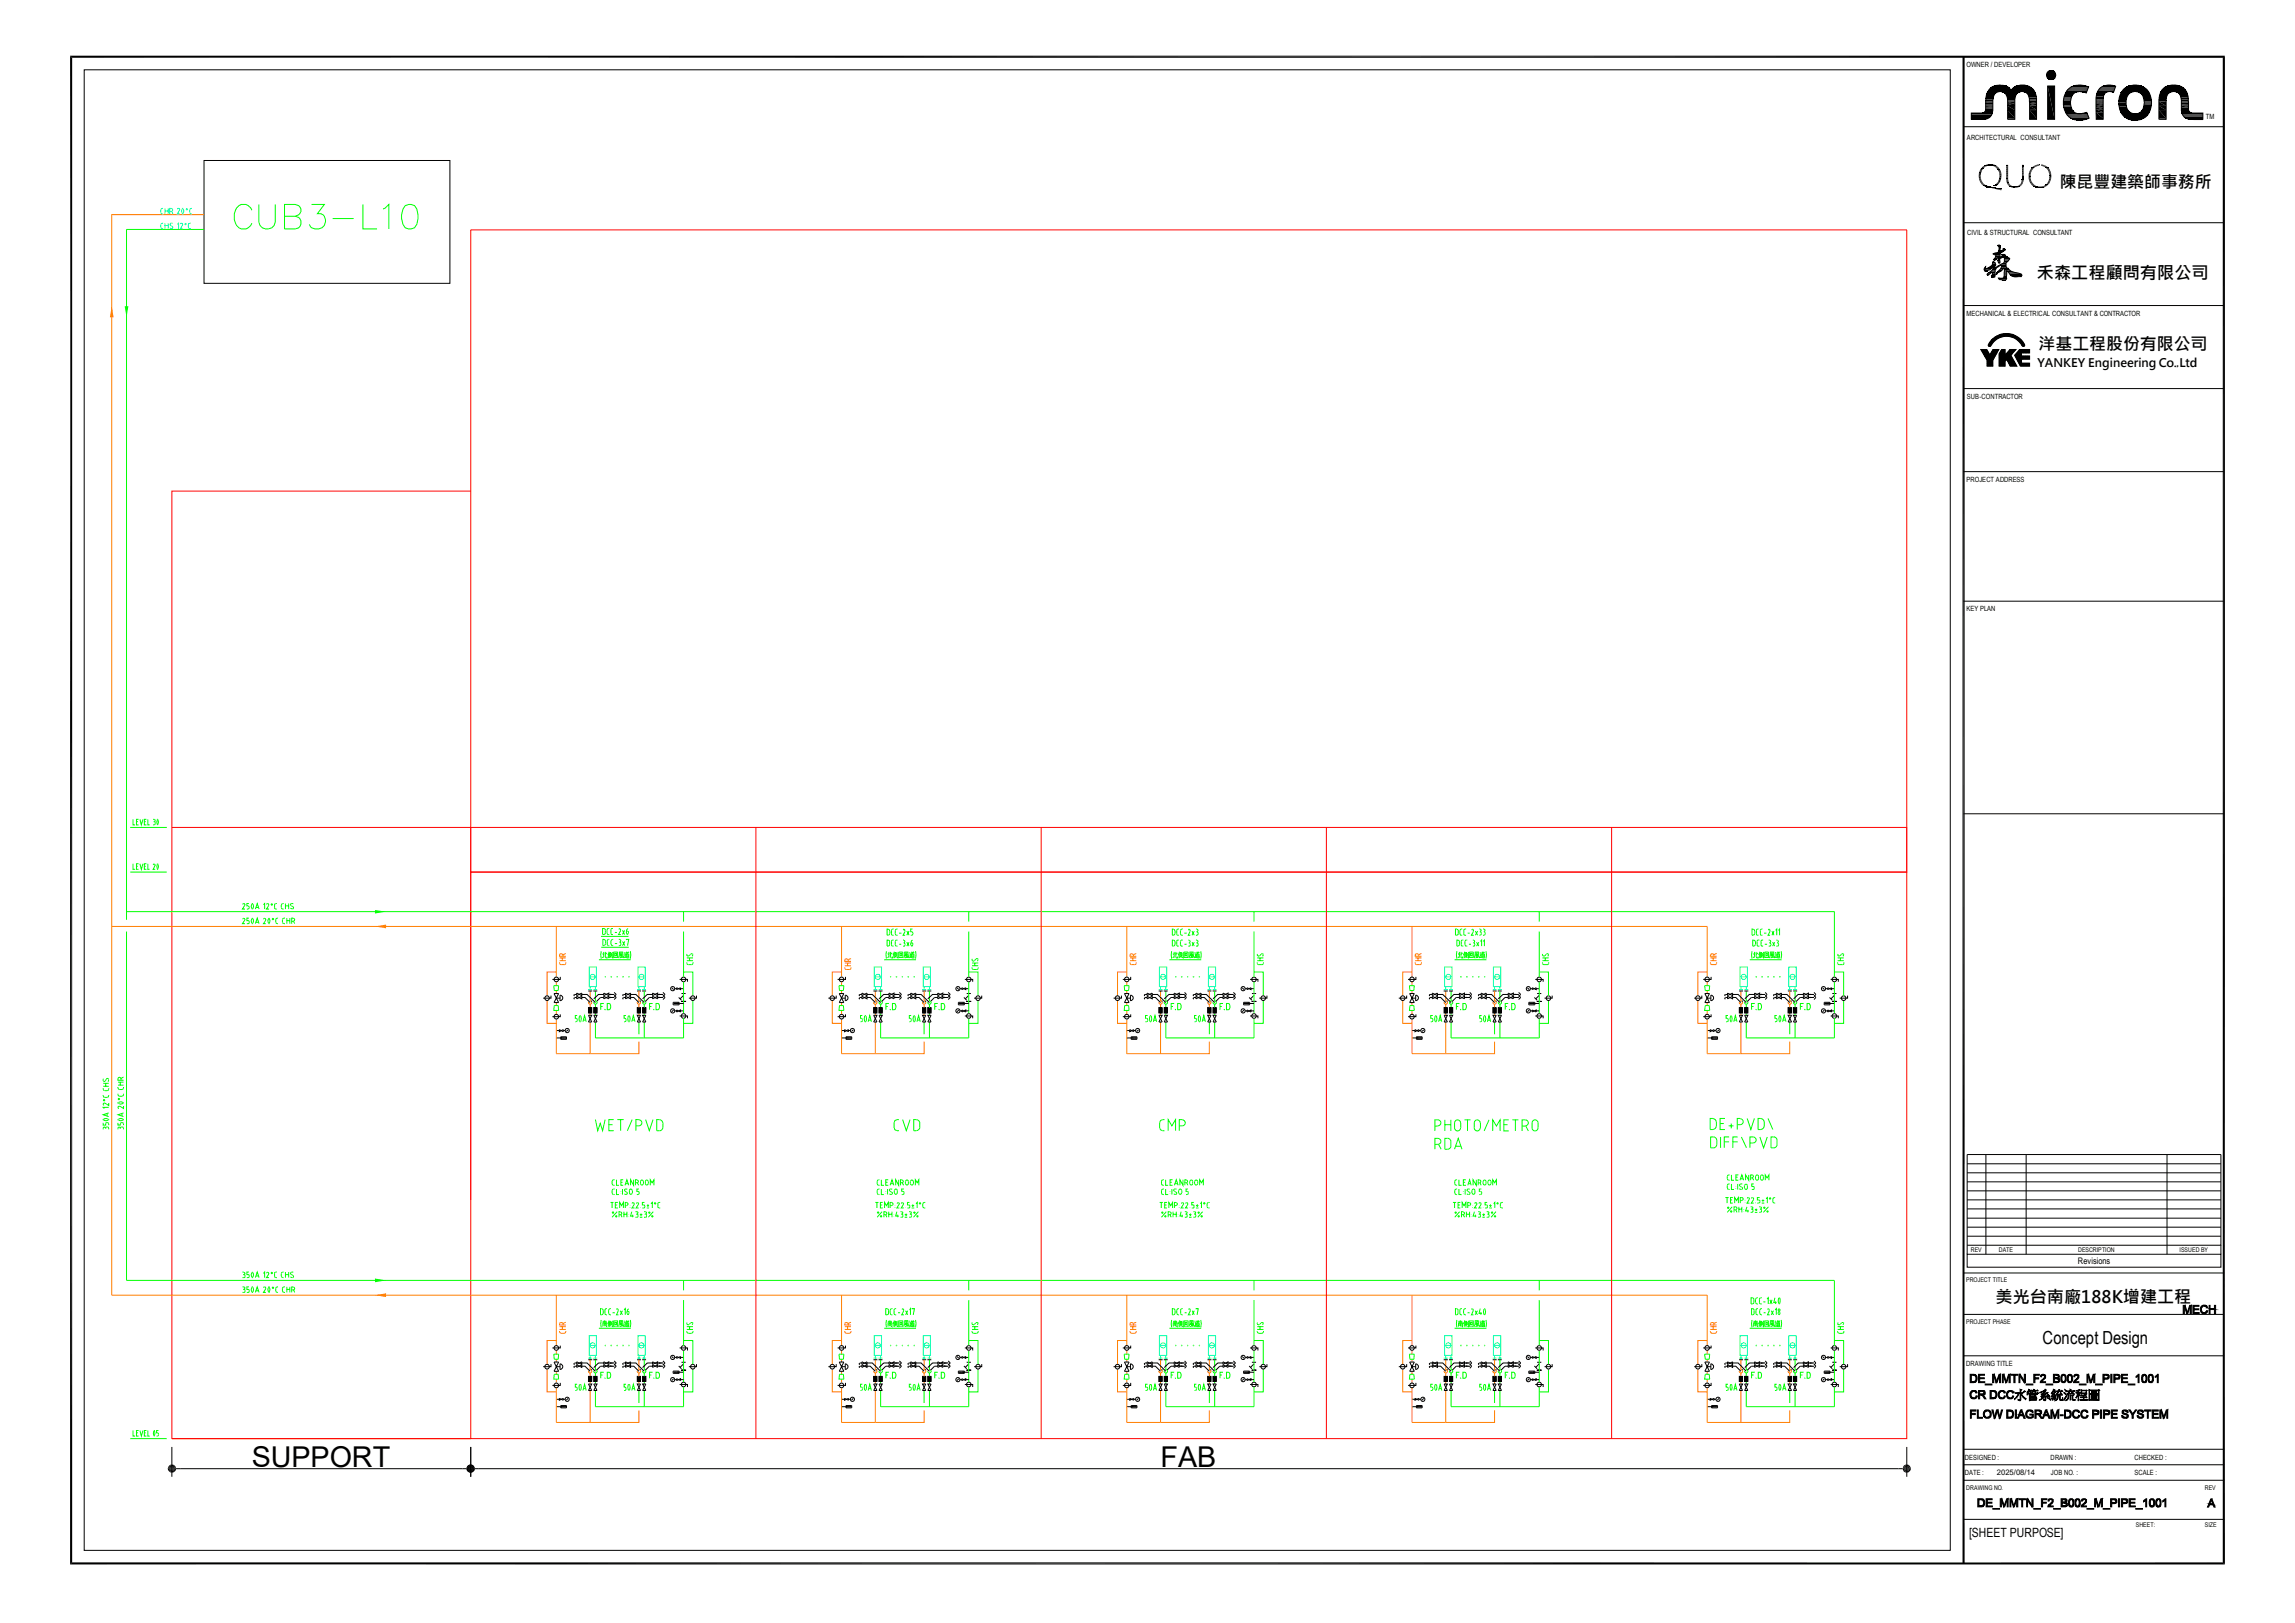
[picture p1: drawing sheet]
<svg xmlns="http://www.w3.org/2000/svg" width="420mm" height="297mm" viewBox="0 0 420 297" stroke-linecap="round" stroke-linejoin="round" font-family="sans-serif">
<defs><g id="words">
<g font-size="5.2">
<text x="46.1" y="268.4">SUPPORT</text>
<text x="212.4" y="268.5">FAB</text>
</g>
<text font-size="3.3" x="373.8" y="246">Concept Design</text>
<g font-size="3.1">
<text x="376.9" y="34.4">陳昆豐建築師事務所</text>
<text x="372.7" y="51.1">禾森工程顧問有限公司</text>
<text x="373.1" y="64">洋基工程股份有限公司</text>
<text x="365.2" y="238.4">美光台南廠188K增建工程</text>
</g>
<text font-size="2.3" x="360.3" y="281.3">[SHEET PURPOSE]</text>
<g font-size="2.2">
<text x="372.9" y="67.1">YANKEY Engineering Co. Ltd</text>
<text x="397.5" y="67.7">，</text>
</g>
<text font-size="1.7" x="380.3" y="231.3">Revisions</text>
<text font-size="1.4" x="365.4" y="269.9">2025/08/14</text>
<g font-size="1.3">
<text x="359.9" y="12.3">OWNER / DEVELOPER</text>
<text x="403.7" y="21.7">TM</text>
<text x="360" y="25.6">ARCHITECTURAL CONSULTANT</text>
<text x="360" y="43.1">CIVIL &amp; STRUCTURAL CONSULTANT</text>
<text x="359.9" y="57.8">MECHANICAL &amp; ELECTRICAL CONSULTANT &amp; CONTRACTOR</text>
<text x="359.9" y="73.1">SUB-CONTRACTOR</text>
<text x="359.9" y="88.3">PROJECT ADDRESS</text>
<text x="359.9" y="111.8">KEY PLAN</text>
<text x="359.8" y="249.9">DRAWING TITLE</text>
<text x="359.6" y="267.2">DESIGNED :</text>
<text x="359.6" y="270">DATE :</text>
<text x="375.3" y="267.2">DRAWN :</text>
<text x="375.3" y="270">JOB NO. :</text>
<text x="390.6" y="267.2">CHECKED :</text>
<text x="390.6" y="270">SCALE :</text>
</g>
<g font-size="1.2">
<text x="360.7" y="229.1">REV</text>
<text x="365.8" y="229.1">DATE</text>
<text x="380.3" y="229.1">DESCRIPTION</text>
<text x="398.9" y="229.1">ISSUED BY</text>
<text x="359.8" y="234.6">PROJECT TITLE</text>
<text x="359.8" y="242.2">PROJECT PHASE</text>
<text x="359.8" y="272.7">DRAWING NO.</text>
<text x="403.5" y="272.7">REV</text>
<text x="390.9" y="279.5">SHEET:</text>
<text x="403.5" y="279.5">SIZE</text>
</g>
</g></defs>
<path d="M86.1 89.9h-54.6v173.4h54.6M31.5 151.4h54.6M349 159.6h-262.9v103.7h262.9v-221.2h-262.9v177.5" fill="none" stroke="#f00" stroke-width=".18"/>
<g fill="none" stroke="#0f0" stroke-width=".18">
<path d="M23.8 151.4h6.7M23.8 159.6h6.7M24.3 149.9v1.1h.4M24.3 158.1v1h.4M25 150.4h.2M25 158.5h.2M25.4 149.9h-.4v1.1h.4M25.4 158.1h-.4v1h.4M25.6 149.9l.3 1.1 .3-1.1M25.6 158.1l.3 1 .3-1M26.4 150.4h.3M26.4 158.5h.3"/>
<path d="M26.8 149.9h-.4v1.1h.4M26.8 158.1h-.4v1h.4M27.1 149.9v1.1h.3M27.1 158.1v1h.3M28 149.9l.3 .1 .1 .1-.3 .3M28 151h.2M28.2 158.1l-.2 .2M28.2 150.4l.2 .1v.3l-.2 .1M28.2 158.1l.2 .3M28.4 158.4l-.4 .7h.4M28.7 150h.2M28.7 158.1h.2v.9"/>
<path d="M28.7 159h.2M28.8 150v.9M28.8 158.1v.9M28.9 150v.9h-.2M23.2 166.8h312.5M125.1 177.9h1.7v4.3M125.1 170.5v8.3M125.1 179.7v5.8M101.3 180.4h.9l-.1 .9h-.7zM101.4 184h.7l.1 .9h-.9zM109 181.3v1.9M109 183.8v.6"/>
<path d="M116.9 187v2.3M117.9 187v2.9M125.1 186.3v3.6h-16.1v-2.9M126.8 183.1v4.2h-1.7M23.8 263.3h6.7M24.3 261.8v1h.4M25 262.2h.2M25.4 261.8h-.4v1h.4M25.6 261.8l.3 1 .3-1M26.4 262.2h.3M26.8 261.8h-.4v1h.4M27.1 261.8v1h.3"/>
<path d="M28.2 261.9v.8h.1M28.2 261.8h.1M28.3 261.9v.8M28.7 262.8h.1M28.8 262.2l.2 .3M29 262.5l-.2 .3M29 261.8h-.3v.4h.1M29 262.5h.1"/>
</g>
<g fill="none" stroke="#000" stroke-width=".18">
<path d="M102.5 178.8v.4h-1.4M124.4 179.2h1.4v.5M100.8 182.2v.5h-1.4M101.4 181.8h.8l-.8 1.7h.8zM101.8 189.9h.8zM101.8 188.6h.6M101.8 182.7h.7M102.4 188.4v.4l.7-.4v.4zM102.5 182.1a.51 .51 0 0 1 .5 .5 .51 .51 0 0 1-.5 .5zM102.6 189.7v.5zM102.6 190.2h1.1zM102.6 189.7h1.1z"/>
<path d="M102.7 189.9l.1 .1zM102.9 189.9h.7zM103 189.9v.2zM103.1 188.6h.3M103.2 189.9v.2zM103.4 189.9v.2zM103.5 189.9v.2zM103.7 189.7v.5zM104 188.5l-.4 .3M107.7 181.3h.7M108.6 181.3h.7M122.9 180.8l.4 .3"/>
<path d="M123.2 183.4v.5zM123.2 183.4h1.1zM123.2 183.9h1.1zM123.3 184.8l-.4 .4M123.3 183.6h.7zM123.4 183.5v.3zM123.5 180.9h.3M123.5 185h.3M123.5 183.5v.3zM123.7 183.5v.3zM123.8 180.8v.3l.7-.3v.3zM123.8 184.8l.7 .4v-.4l-.7 .4z"/>
<path d="M123.9 183.5v.3zM124.1 183.6v.1zM124.2 182.5l.5 .5zM124.3 183.4v.5zM124.3 183.6h.8zM124.4 185.9h1.4v.4M124.5 180.9h.6M124.5 185h.6M124.6 183.3h1M124.7 181.8h.8M125.1 182.1l-.6 .7M127.5 182.2v.5h-1.4"/>
<path d="M31.5 264.8v5.4M32.2 268.8h53.2M86.1 264.8v5.4M86.9 268.8h261.3M349 264.8v5.4"/>
<circle cx="101.8" cy="179.2" r=".43"/>
<circle cx="125.1" cy="179.2" r=".43"/>
<circle cx="100.1" cy="182.7" r=".43"/>
<circle cx="103.8" cy="188.6" r=".39"/>
<circle cx="123.1" cy="185" r=".39"/>
<circle cx="123.1" cy="180.9" r=".39"/>
<circle cx="125.1" cy="185.9" r=".43"/>
<circle cx="126.8" cy="182.7" r=".43"/>
</g>
<g fill="#000">
<path d="M30.7 268.8h.8l-.7 .3zM30.8 269.1l.7-.3-.6 .5zM30.8 268.5l.7 .3h-.8zM30.9 269.3l.6-.5-.3 .6zM30.9 268.2l.6 .6-.7-.3zM31.5 268.8v.7l-.3-.1zM30.9 268.2l.3-.2 .3 .8zM31.5 268.8l.2 .6-.2 .1zM31.2 268h.3v.8zM31.5 268.8l.5 .5-.3 .1zM31.5 268h.2l-.2 .8zM31.5 268.8l.7 .3-.2 .2z"/>
<path d="M31.7 268l.3 .2-.5 .6zM31.5 268.8h.7v.3zM32 268.2l.2 .3-.7 .3zM31.5 268.8l.7-.3v.3zM85.4 268.8h.7l-.7 .3zM85.4 269.1l.7-.3-.5 .5zM85.4 268.5l.7 .3h-.7zM85.6 269.3l.5-.5-.2 .6zM85.6 268.2l.5 .6-.7-.3zM86.1 268.8v.7l-.2-.1zM85.6 268.2l.3-.2 .2 .8zM86.1 268.8l.3 .6-.3 .1z"/>
<path d="M85.9 268h.2v.8zM86.1 268.8l.6 .5-.3 .1zM86.1 268h.3l-.3 .8zM86.1 268.8l.7 .3-.1 .2zM86.4 268l.3 .2-.6 .6zM86.1 268.8h.8l-.1 .3zM86.7 268.2l.1 .3-.7 .3zM86.1 268.8l.7-.3 .1 .3zM348.2 268.8h.8l-.7 .3zM348.3 268.5l.7 .3h-.8zM348.3 269.1l.7-.3-.6 .5zM348.4 268.2l.6 .6-.7-.3z"/>
<path d="M348.4 269.3l.6-.5-.3 .6zM348.4 268.2l.3-.2 .3 .8zM349 268.8v.7l-.3-.1zM348.7 268h.3v.8zM349 268.8l.2 .6-.2 .1zM349 268h.2l-.2 .8zM349 268.8l.5 .5-.3 .1zM349.2 268l.3 .2-.5 .6zM349 268.8l.6 .3-.1 .2zM349.5 268.2l.1 .3-.6 .3zM349 268.8h.7l-.1 .3zM349 268.8l.6-.3 .1 .3z"/>
</g>
<g fill="none" stroke="#ff7f00" stroke-width=".18">
<path d="M20.4 169.5h292M101.8 177.9h-1.7v4.3M101.8 169.5v9.3M101.8 179.7v.7M100.1 183.1v4.2h1.7M101.8 181.3v.5M101.8 183.5v.5M101.8 184.9v.7M101.8 186.5v6.3h6.2M108 181.3v1.9M108 183.8v.6M108 187v5.8"/>
<path d="M116.9 190.6v2.2h-8.9"/>
</g>
<g fill="none" stroke="#0ff" stroke-width=".18">
<path d="M107.8 176.9h1.3v3.6h-1.3zM108.1 178.8h.8M107.7 181.1h.7M108 180.5v.6M108.6 181.1h.7M109 180.5v.6"/>
<circle cx="108.4" cy="178.8" r=".47"/>
</g>
<g fill="#0f0">
<path d="M110.7 178.8h.1z"/>
<path d="M110.8 178.8v.1z"/>
<path d="M110.8 178.8h.1z"/>
<path d="M110.9 178.6v.2h-.1z"/>
<path d="M110.8 178.6v.2z"/>
<path d="M110.7 178.6h.1v.2z"/>
<path d="M110.7 178.6l.1 .2h-.1z"/>
<path d="M111.7 178.8h.1z"/>
<path d="M111.8 178.8v.1z"/>
<path d="M111.8 178.8h.2l-.2 .1z"/>
<path d="M111.8 178.8h.2z"/>
<path d="M111.8 178.8l.2-.2v.2z"/>
<path d="M111.8 178.6h.2l-.2 .2z"/>
<path d="M111.8 178.6v.2z"/>
<path d="M111.8 178.6v.2h-.1z"/>
</g>
<path d="M108 185.4v.4" fill="none" stroke="#ff7f00" stroke-width=".18"/>
<path d="M109 185.4v.4" fill="none" stroke="#0f0" stroke-width=".18"/>
<g fill="none" stroke="#000" stroke-width=".18">
<path d="M107.7 184.4h.6v1h-.6zM107.7 185.8h.6l-.6 1.2h.6zM107.7 185.2l.1 .2M107.7 185l.3 .4M107.7 184.8l.5 .6M107.7 184.6l.6 .6M107.7 184.4l.6 .6M107.8 184.4l-.1 .1M107.9 184.4l.4 .4M108 184.4l-.3 .3M108.1 184.4l.2 .2M108.2 184.4l-.5 .5"/>
<path d="M108.3 185.2l-.2 .2M108.3 184.9l-.4 .5M108.3 184.7l-.6 .6M108.3 184.5l-.6 .6M108.7 184.4h.6v1h-.6zM108.7 185.8h.6l-.6 1.2h.6zM108.7 185.2l.1 .2M108.7 185l.3 .4M108.7 184.8l.5 .6M108.7 184.6l.6 .6M108.7 184.4l.6 .6M108.8 184.4l-.1 .1"/>
<path d="M108.9 184.4l.4 .4M109 184.4l-.3 .3M109.1 184.4l.2 .2M109.2 184.4l-.5 .5M109.3 185.2l-.2 .2M109.3 184.9l-.5 .5M109.3 184.7l-.6 .6M109.3 184.5l-.6 .6"/>
</g>
<g fill="none" stroke="#0ff" stroke-width=".18">
<path d="M116.8 176.9h1.3v3.6h-1.3zM117 178.8h.8"/>
<circle cx="117.4" cy="178.8" r=".47"/>
</g>
<g fill="#0f0">
<path d="M115 178.8h.1z"/>
<path d="M115.1 178.8v.1z"/>
<path d="M115.1 178.8h.1z"/>
<path d="M115.2 178.6v.2h-.1z"/>
<path d="M115.1 178.6v.2z"/>
<path d="M115 178.6h.1v.2z"/>
<path d="M115 178.6l.1 .2h-.1z"/>
<path d="M113.9 178.8h.1z"/>
<path d="M114 178.8v.1z"/>
<path d="M114 178.8h.1l-.1 .1z"/>
<path d="M114 178.8h.2z"/>
<path d="M114 178.8l.1-.2 .1 .2z"/>
<path d="M114 178.6h.1l-.1 .2z"/>
<path d="M113.9 178.6h.1v.2z"/>
<path d="M113.9 178.6l.1 .2h-.1z"/>
<path d="M112.8 178.8h.1z"/>
<path d="M112.9 178.8v.1z"/>
<path d="M112.9 178.8h.2z"/>
<path d="M113 178.6l.1 .2h-.2z"/>
<path d="M112.9 178.6v.2z"/>
<path d="M112.9 178.6v.2h-.1z"/>
</g>
<g fill="none" stroke="#000" stroke-width=".18">
<path d="M37.3 29.4h45v22.4h-45zM102.5 185.6v.4h-1.4M105.2 182.6l-.2 .1 .2 .1M105.2 182.5h.3M105.5 182.3l1 .5v-.5l-1 .5zM105.5 182h-.4l.1 .2M105.5 181.7l1 .5v-.5l-1 .5zM106.5 182.5h.6l.9 1M106.5 182h.9l1.6 1.5M108.3 183.1l-.1 .2M110.5 182.3l.9 .5v-.5l-.9 .5zM110.5 181.7l.9 .5v-.5l-.9 .5z"/>
<path d="M110.5 182.5h-.6l-.7 .8M110.5 182h-1l-.8 .8M111.4 182.5h1M111.4 182h1M112.4 182.1l.4 .4-.4 .4M112.4 181.6l.4 .4-.4 .4M114.1 182.6l-.1 .1 .1 .1M114.1 182.5h.4M114.5 182.3l.9 .5v-.5l-.9 .5zM114.5 182h-.5l.1 .2M114.5 181.7l.9 .5v-.5l-.9 .5zM115.4 182.5h.6l.9 1"/>
<path d="M115.4 182h1l1.5 1.5M116.6 181.3h.7M116.6 184.4h.6v1h-.6zM116.6 185.8l.6 1.2h-.6l.6-1.2zM116.6 185.2l.2 .2M116.6 185l.4 .4 .2-.2M116.6 184.8l.6 .6M116.6 184.6l.6 .6M116.6 184.4l.6 .6M116.7 184.4l-.1 .1M116.8 184.4l.4 .4M116.9 184.4l-.3 .3"/>
<path d="M117.1 184.4l.1 .2M117.1 184.4l-.5 .5M117.2 184.9l-.4 .5M117.2 184.7l-.6 .6M117.2 184.5l-.6 .6M117.3 183.1l-.2 .2M117.5 181.3h.7M117.6 184.4h.6v1h-.6zM117.6 185.8l.6 1.2h-.6l.6-1.2zM117.6 185.2l.1 .2M117.6 185l.3 .4M117.6 184.8l.6 .6"/>
<path d="M117.6 184.6l.6 .6M117.6 184.4l.6 .6M117.7 184.4l-.1 .1M117.8 184.4l.4 .4M117.9 184.4l-.3 .3M118 184.4l.2 .2M118.1 184.4l-.5 .5M118.2 185.2l-.2 .2M118.2 184.9l-.4 .5M118.2 184.7l-.6 .6M118.2 184.5l-.6 .6M119.4 182.3l1 .5v-.5l-1 .5z"/>
<path d="M119.4 181.7l1 .5v-.5l-1 .5zM119.4 182.5h-.6l-.7 .8M119.4 182h-1l-.8 .8M120.4 182.5h1M120.4 182h1M121.3 182.1l.4 .4-.4 .4M121.3 181.6l.4 .4-.4 .4"/>
<circle cx="101.8" cy="186" r=".43"/>
</g>
<path d="M116.6 181.1h.7M116.9 180.5v.6M117.5 181.1h.7M117.9 180.5v.6" fill="none" stroke="#0ff" stroke-width=".18"/>
<path d="M37.3 39.3h-16.9v197.7h292M107.9 183.2a.3 .3 0 0 1 .4 .2 .3 .3 0 0 1-.3 .4 .3 .3 0 0 1-.3-.4M116.8 183.2a.3 .3 0 0 1 .4 .2 .3 .3 0 0 1-.3 .4 .3 .3 0 0 1-.3-.4M116.9 181.3v1.9M116.9 183.8v.6M116.9 185.4v.4" fill="none" stroke="#ff7f00" stroke-width=".18"/>
<g fill="none" stroke="#0f0" stroke-width=".18">
<path d="M46.1 38.5a1.57 1.57 0 0 0-1.5-1.1 1.57 1.57 0 0 0-1.5 1.1 2.54 2.54 0 0 0 1.1 3.4 1.66 1.66 0 0 0 1.9-1.1M47.4 37.4v3.2a1.52 1.52 0 0 0 1.5 1.3 1.52 1.52 0 0 0 1.5-1.3v-3.2M52.1 39.6h1.9l.7-.3a1.03 1.03 0 0 0 0-1.7l-.7-.2h-1.9v4.5h1.9a1.17 1.17 0 0 0 1.1-1.2 1.17 1.17 0 0 0-1.1-1.1M57 37.4h2.4l-1.3 1.7a1.33 1.33 0 0 1 1.4 .6 1.33 1.33 0 0 1-.1 1.6 1.61 1.61 0 0 1-2.8-.2M60.9 40h3.8M66.4 37.4v4.5h2.6M70.1 38.3l.4-.3 .7-.6v4.5M74.2 37.6a1.44 1.44 0 0 1 2.1 .7 3.7 3.7 0 0 1-.4 3.4 1.44 1.44 0 0 1-2.2-.6 3.4 3.4 0 0 1 .5-3.5zM37.3 42h-14.1v126.3M23.2 170.5v63.8h312.5M109.6 175.6h5.8M110 174.1v1.3"/>
<path d="M110.2 174.6h.3v.6M110.5 175.1l-.3 .1M110.5 174.2v.4M110.8 174.2v.9M111.1 175v.3h-.2l-.1-.2M111.1 174.4l-.4 .3M111.4 174.5v.8M111.5 174.1l-.3 .7M111.5 174.3v.7M111.5 174.5h.3M111.5 175h.3M111.5 174.3h.3"/>
<path d="M111.5 174.7h.3M111.6 175l-.1 .3M111.7 175.1l.1 .1M111.8 174.3v.7M111.9 174.4v.6M112.1 174.2v1.1l-.1-.1M112.3 174.2v1.1M112.3 174.2h.7M112.3 175.2h.7M112.5 174.5h.3v.4h-.3zM113 174.2v1.1M113.3 174.7l-.1 .6"/>
<path d="M113.4 174.1v.6M113.4 174.2h.6M113.5 174.7h.3v.2h-.3zM113.7 174.4v.8M113.9 174.4h-.4M113.9 175v.2M113.9 175.1l-.5 .2M114 174.1v.6M114 174.6l.2 .7M114.2 175v.3M114.2 174.6h.3M114.3 174.3l.1 .1"/>
<path d="M114.3 174.9l.1 .1M114.3 175.2h.9M114.4 175l-.1 .2M114.5 174.5l-.2 .4M114.5 174.4h.6M114.6 174.7h.4M114.6 175h.5M114.6 175.1h.5M114.6 174.1l.2 .3M114.8 174.4l-.1 .2M115 174.6h-.4v.6M115 174.1l-.1 .3"/>
<path d="M115.1 174.6v.6M115.4 174.1v1.3M125.1 166.8v1.8M105.3 187h.2M105.5 186.4l.1 .2M105.6 186.7l-.1 .2M105.6 185.8h-.3v.5h.2M105.7 186.6v.1M106 185.9v1M106.1 185.9h.2M106.1 186.9h.2M106.3 185.9v1"/>
<path d="M106.7 187l.3-1.2 .3 1.2M106.8 186.7h.4M108.9 183.2a.3 .3 0 0 1 .4 .2 .3 .3 0 0 1-.4 .4 .3 .3 0 0 1-.2-.4M109.9 184.2h.4M110.5 183.6h-.6v1.2M110.7 184.6l.1 .1M111.1 183.6a.58 .58 0 0 1 .7 .6 .58 .58 0 0 1-.7 .6zM114.2 187h.2M114.4 186.4l.2 .2M114.6 186.7l-.2 .2M114.6 185.8h-.4v.5h.2M114.6 186.6v.1"/>
<path d="M115 185.9v1M115 185.9h.2M115 186.9h.2M115.2 185.9v1M115.6 187l.3-1.2 .3 1.2M115.7 186.7h.4M117.8 183.2a.3 .3 0 0 1 .4 .2 .3 .3 0 0 1-.3 .4 .3 .3 0 0 1-.3-.4M117.9 181.3v1.9M117.9 183.8v.6M117.9 185.4v.4M118.9 184.2h.3M119.4 183.6h-.5v1.2"/>
<path d="M119.7 184.6v.1M120.1 183.6a.58 .58 0 0 1 .6 .6 .58 .58 0 0 1-.6 .6z"/>
</g>
<path d="M111.6 182.4l.8 .1-.8 .2zM111.6 181.9l.8 .1-.8 .1zM120.6 182.4l.8 .1-.8 .2zM120.6 181.9l.8 .1-.8 .1z" fill="#000"/>
<path d="M22.8 56h.7l-.3 2.1z" fill="#0f0"/>
<path d="M20.4 56l.4 2.1h-.7z" fill="#ff7f00"/>
<g fill="none" stroke="#0ff" stroke-width=".18">
<path d="M29.4 38.4v.5M29.5 38.9l.2 .2M29.7 38.2l-.2 .2M29.7 39.1h.1M29.7 38.1h.1M30.2 38.1v1M30.2 38.6h.6M30.8 38.1v1M31.4 38.1h-.3v1M31.4 38.2l.2 .1v.3l-.5 .1M31.4 38.7l.3 .4M32.5 38.3l.2-.2 .2 .2-.5 .8h.5"/>
<path d="M33.4 38.2l-.2 .4 .2 .5M33.4 38.2h.1M33.4 39.1h.1M33.5 38.2l.2 .4-.2 .5M34.7 38.4v.5M34.8 38.9l.2 .2M35 38.2l-.2 .2M35 39.1h.1M35 38.1h.1M29.4 41.1v.5M29.5 41.6l.2 .2M29.7 40.9l-.2 .2"/>
<path d="M29.7 41.9h.1M29.7 40.8h.1M30.2 40.8v1.1M30.2 41.3h.6M30.8 40.8v1.1M31.2 41.3l.3 .1M31.5 41.4l.1 .2-.1 .2-.4-.1M31.6 40.9l-.4-.1-.1 .2 .1 .2M32.4 41.1l.3-.3v1.1M33 41l.2-.2 .2 .3-.4 .8h.4M34.5 41.1v.5M34.5 41.6l.2 .2"/>
<path d="M34.7 40.9l-.2 .2M34.7 41.9h.2M34.7 40.8h.2M107.7 248.5h.7M107.8 244.4h1.3v3.6h-1.3zM108 248v.5M108.1 246.2h.8M108.6 248.5h.7M109 248v.5"/>
<circle cx="34.2" cy="38.3" r=".12"/>
<circle cx="34" cy="41" r=".12"/>
<circle cx="108.4" cy="246.2" r=".47"/>
</g>
<path d="M86.1 151.4h262.9v8.2h-262.9zM138.3 151.4v111.9M190.5 151.4v111.9M242.7 151.4v111.9M294.9 151.4v111.9" fill="none" stroke="#f00" stroke-width=".18"/>
<g fill="none" stroke="#000" stroke-width=".18">
<path d="M100.8 249.6v.5h-1.4M101.4 249.2h.8l-.8 1.7h.8zM101.8 257.4h.8zM101.8 256.1h.6M101.8 250.1h.7M102.4 255.9v.3l.7-.3v.3zM102.5 249.6a.51 .51 0 0 1 .5 .5 .51 .51 0 0 1-.5 .5M102.5 249.5v1.1M102.5 246.2v.5h-1.4M102.6 257.2v.4zM102.6 257.6h1.1zM102.6 257.2h1.1z"/>
<path d="M102.7 257.4l.1 .1zM102.9 257.4h.7zM103 257.3v.2zM103.1 256.1h.3M103.2 257.3v.2zM103.4 257.3v.2zM103.5 257.3v.2zM103.7 257.2v.4zM104 255.9l-.4 .3M107.7 248.8h.7M108.6 248.8h.7M122.9 248.2l.4 .4"/>
<path d="M123.2 250.9v.4zM123.2 250.9h1.1zM123.2 251.3h1.1zM123.3 252.3l-.4 .3M123.3 251.1h.7zM123.4 251v.2zM123.5 248.4h.3M123.5 252.5h.3M123.5 251v.2zM123.7 251v.2zM123.8 248.2v.4l.7-.4v.4zM123.8 252.3l.7 .3v-.3l-.7 .3z"/>
<path d="M123.9 251v.2zM124.1 251.1h.1zM124.2 250l.5 .5zM124.3 250.9v.4zM124.3 251.1h.8zM124.4 246.7h1.4v.4M124.4 253.4h1.4v.4M124.5 248.4h.6M124.5 252.5h.6M124.6 250.7h1M124.7 249.3h.8M125.1 249.6l-.6 .6"/>
<path d="M127.5 249.6v.5h-1.4"/>
<circle cx="100.1" cy="250.1" r=".43"/>
<circle cx="101.8" cy="246.7" r=".43"/>
<circle cx="103.8" cy="256.1" r=".39"/>
<circle cx="123.1" cy="248.4" r=".39"/>
<circle cx="123.1" cy="252.5" r=".39"/>
<circle cx="125.1" cy="246.7" r=".43"/>
<circle cx="125.1" cy="253.3" r=".43"/>
<circle cx="126.8" cy="250.1" r=".43"/>
</g>
<path d="M101.8 237v9.2M100.1 250.6v4.1h1.7M101.8 245.3h-1.7v4.4M101.8 247.1v.7M101.8 248.7v.5M101.8 250.9v.6M101.8 252.4v.7M101.8 254v6.3h6.2M108 248.8v1.8M108 251.2v.7M108 254.5v5.8M116.9 258.1v2.2h-8.9" fill="none" stroke="#ff7f00" stroke-width=".18"/>
<g fill="none" stroke="#0f0" stroke-width=".18">
<path d="M125.1 237.9v8.3M101.3 247.8h.9l-.1 .9h-.7zM101.4 251.5h.7l.1 .9h-.9zM109 248.8v1.8M109 251.2v.7M116.9 254.5v2.2M117.9 254.5v2.9M125.1 245.3h1.7v4.4M125.1 253.8v3.6h-16.1v-2.9M125.1 247.1v5.8M125.7 243.6v.1M125.7 243.3h1.1"/>
<path d="M125.7 242.8h1.1M125.7 243.7l.3 .3M125.7 242v.3M125.7 242.3l.2 .1 .2-.1M126 244h.5M126.2 242.8v.5M126.4 242.1l-.2 .2M126.4 242.1h.4l-.1 .3M126.8 250.6v4.1h-1.7M126.8 243.7l-.3 .3M126.8 243.6v.1"/>
</g>
<g fill="#0f0">
<path d="M110.7 246.2h.1l-.1 .1z"/>
<path d="M110.8 246.2v.2z"/>
<path d="M110.8 246.2h.1v.1z"/>
<path d="M110.9 246.1l-.1 .1z"/>
<path d="M110.8 246.1v.1z"/>
<path d="M110.7 246.1l.1 .1z"/>
<path d="M111.7 246.2h.1v.1z"/>
<path d="M111.8 246.2v.2z"/>
<path d="M111.8 246.2l.2 .1-.2 .1z"/>
<path d="M111.8 246.2h.2v.1z"/>
<path d="M111.8 246.2h.2z"/>
<path d="M111.8 246.1h.2l-.2 .1z"/>
<path d="M111.8 246.1v.1z"/>
</g>
<path d="M108 252.8v.5" fill="none" stroke="#ff7f00" stroke-width=".18"/>
<path d="M109 252.8v.5" fill="none" stroke="#0f0" stroke-width=".18"/>
<g fill="none" stroke="#000" stroke-width=".18">
<path d="M107.7 251.9h.6v.9h-.6zM107.7 253.3h.6l-.6 1.2h.6zM107.7 252.7l.1 .1M107.7 252.5l.3 .3M107.7 252.3l.5 .5M107.7 252l.6 .7M107.7 251.9l.6 .6M107.8 251.9l-.1 .1M107.9 251.9l.4 .4M108 251.9l-.3 .3M108.1 251.9l.2 .1M108.2 251.9l-.5 .5"/>
<path d="M108.3 252.6l-.2 .2M108.3 252.4l-.4 .4M108.3 252.2l-.6 .6M108.3 252l-.6 .6M108.7 251.9h.6v.9h-.6zM108.7 253.3h.6l-.6 1.2h.6zM108.7 252.7l.1 .1M108.7 252.5l.3 .3M108.7 252.3l.5 .5M108.7 252l.6 .7M108.7 251.9l.6 .6M108.8 251.9l-.1 .1"/>
<path d="M108.9 251.9l.4 .4M109 251.9l-.3 .3M109.1 251.9l.2 .1M109.2 251.9l-.5 .5M109.3 252.6l-.2 .2M109.3 252.4l-.5 .4M109.3 252.2l-.6 .6M109.3 252l-.6 .6"/>
</g>
<g fill="none" stroke="#0ff" stroke-width=".18">
<path d="M116.8 244.4h1.3v3.6h-1.3zM117 246.2h.8"/>
<circle cx="117.4" cy="246.2" r=".47"/>
</g>
<g fill="#0f0">
<path d="M115 246.2h.1l-.1 .1z"/>
<path d="M115.1 246.2v.2z"/>
<path d="M115.1 246.2h.1v.1z"/>
<path d="M115.2 246.1l-.1 .1z"/>
<path d="M115.1 246.1v.1z"/>
<path d="M115 246.1l.1 .1z"/>
<path d="M113.9 246.2h.1l-.1 .1z"/>
<path d="M114 246.2v.2z"/>
<path d="M114 246.2l.1 .1-.1 .1z"/>
<path d="M114 246.2h.2l-.1 .1z"/>
<path d="M114 246.2h.2z"/>
<path d="M114 246.1h.1l-.1 .1z"/>
<path d="M113.9 246.1l.1 .1z"/>
<path d="M112.8 246.2h.1v.1z"/>
<path d="M112.9 246.2v.2z"/>
<path d="M112.9 246.2h.2l-.1 .1z"/>
<path d="M113 246.1l-.1 .1z"/>
<path d="M112.9 246.1v.1z"/>
</g>
<g fill="none" stroke="#000" stroke-width=".18">
<path d="M154.7 178.8v.4h-1.4M176.6 179.2h1.4v.5M153 182.2v.5h-1.4M153.6 181.8h.8l-.8 1.7h.8zM154 189.9h.8zM154 188.6h.6M154 182.7h.7M154.6 188.4v.4l.7-.4v.4zM154.7 182.1a.51 .51 0 0 1 .5 .5 .51 .51 0 0 1-.5 .5zM154.8 189.7v.5zM154.8 190.2h1.1zM154.8 189.7h1.1z"/>
<path d="M154.9 189.9l.1 .1zM155.1 189.9h.7zM155.2 189.9v.2zM155.3 188.6h.3M155.4 189.9v.2zM155.6 189.9v.2zM155.7 189.9v.2zM155.9 189.7v.5zM156.2 188.5l-.4 .3M159.9 181.3h.7M160.8 181.3h.7M175.1 180.8l.4 .3"/>
<path d="M175.4 183.4v.5zM175.4 183.4h1.1zM175.4 183.9h1.1zM175.5 184.8l-.4 .4M175.5 183.6h.7zM175.6 183.5v.3zM175.7 180.9h.3M175.7 185h.3M175.7 183.5v.3zM175.9 183.5v.3zM176 180.8v.3l.7-.3v.3zM176 184.8l.7 .4v-.4l-.7 .4z"/>
<path d="M176.1 183.5v.3zM176.3 183.6v.1zM176.4 182.5l.5 .5zM176.5 183.4v.5zM176.5 183.6h.8zM176.6 185.9h1.4v.4M176.7 180.9h.6M176.7 185h.6M176.8 183.3h1M176.9 181.8h.8M177.3 182.1l-.6 .7M179.7 182.2v.5h-1.4"/>
<path d="M102.5 253.1v.4h-1.4M105.5 250l-.4 .1 .1 .2M105.5 249.8l1 .4v-.4l-1 .4zM105.5 249.4l-.4 .1 .1 .2M105.5 249.2l1 .5v-.5l-1 .5zM106.5 250h.6l.9 .9M106.5 249.4h.9l1.6 1.5M108.3 250.6l-.1 .1M110.5 249.8l.9 .4v-.4l-.9 .4zM110.5 249.2l.9 .5v-.5l-.9 .5zM110.5 250h-.6l-.7 .7M110.5 249.4h-1l-.8 .9"/>
<path d="M111.4 250h1M111.4 249.4h1M112.4 249.6l.4 .4-.4 .4M112.4 249l.4 .4-.4 .4M114.5 250l-.5 .1 .1 .2M114.5 249.8l.9 .4v-.4l-.9 .4zM114.5 249.4l-.5 .1 .1 .2M114.5 249.2l.9 .5v-.5l-.9 .5zM115.4 250h.6l.9 .9M115.4 249.4h1l1.5 1.5M116.6 248.8h.7M116.6 251.9h.6v.9h-.6z"/>
<path d="M116.6 253.3l.6 1.2h-.6l.6-1.2zM116.6 252.7l.2 .1M116.6 252.5l.4 .3 .2-.2M116.6 252.3l.6 .5M116.6 252l.6 .7M116.6 251.9l.6 .6M116.7 251.9l-.1 .1M116.8 251.9l.4 .4M116.9 251.9l-.3 .3M117.1 251.9l.1 .1M117.1 251.9l-.5 .5M117.2 252.4l-.4 .4"/>
<path d="M117.2 252.2l-.6 .6M117.2 252l-.6 .6M117.3 250.6l-.2 .1M117.5 248.8h.7M117.6 251.9h.6v.9h-.6zM117.6 253.3l.6 1.2h-.6l.6-1.2zM117.6 252.5l.3 .3M117.6 252.7l.1 .1M117.6 252.3l.6 .5M117.6 252l.6 .7M117.6 251.9l.6 .6M117.7 251.9l-.1 .1"/>
<path d="M117.8 251.9l.4 .4M117.9 251.9l-.3 .3M118 251.9l.2 .1M118.1 251.9l-.5 .5M118.2 252.6l-.2 .2M118.2 252.4l-.4 .4M118.2 252.2l-.6 .6M118.2 252l-.6 .6M119.4 249.8l1 .4v-.4l-1 .4zM119.4 249.2l1 .5v-.5l-1 .5zM119.4 250h-.6l-.7 .7M119.4 249.4h-1l-.8 .9"/>
<path d="M120.4 250h1M120.4 249.4h1M121.3 249.6l.4 .4-.4 .4M121.3 249l.4 .4-.4 .4"/>
<circle cx="154" cy="179.2" r=".43"/>
<circle cx="177.3" cy="179.2" r=".43"/>
<circle cx="152.3" cy="182.7" r=".43"/>
<circle cx="156" cy="188.6" r=".39"/>
<circle cx="175.3" cy="185" r=".39"/>
<circle cx="175.3" cy="180.9" r=".39"/>
<circle cx="177.3" cy="185.9" r=".43"/>
<circle cx="179" cy="182.7" r=".43"/>
<circle cx="101.8" cy="253.5" r=".43"/>
</g>
<g fill="none" stroke="#0ff" stroke-width=".18">
<path d="M160 176.9h1.3v3.6h-1.3zM160.3 178.8h.8M159.9 181.1h.7M160.2 180.5v.6M160.8 181.1h.7M161.2 180.5v.6M116.6 248.5h.7M116.9 248v.5M117.5 248.5h.7M117.9 248v.5"/>
<circle cx="160.6" cy="178.8" r=".47"/>
</g>
<g fill="none" stroke="#ff7f00" stroke-width=".18">
<path d="M154 177.9h-1.7v4.3M154 169.5v9.3M154 179.7v.7M152.3 183.1v4.2h1.7M154 181.3v.5M154 183.5v.5M154 184.9v.7M154 186.5v6.3h6.2M160.2 181.3v1.9M160.2 183.8v.6M160.2 187v5.8M169.1 190.6v2.2h-8.9"/>
<path d="M102.4 243.6v.1M102.4 243.3h1.1M102.4 242.8h1.1M102.4 243.7l.3 .3M102.7 244h.6M102.9 242.8v.5M103 242.2v-.1h-.5l-.1 .4h1.1M103 242.2v.3M103.5 243.7l-.2 .3M103.5 243.6v.1M103.5 242l-.5 .2M107.9 250.6a.3 .3 0 0 1 .4 .3 .3 .3 0 0 1-.3 .3 .3 .3 0 0 1-.3-.3"/>
<path d="M116.8 250.6a.3 .3 0 0 1 .4 .3 .3 .3 0 0 1-.3 .3 .3 .3 0 0 1-.3-.3M116.9 248.8v1.8M116.9 251.2v.7M116.9 252.8v.5"/>
</g>
<g fill="none" stroke="#0f0" stroke-width=".18">
<path d="M177.3 177.9h1.7v4.3M177.3 170.5v8.3M177.3 179.7v5.8M153.5 180.4h.9l-.1 .9h-.7zM153.6 184h.7l.1 .9h-.9zM161.2 181.3v1.9M161.2 183.8v.6M169.1 187v2.3M170.1 187v2.9M177.3 186.3v3.6h-16.1v-2.9M179 183.1v4.2h-1.7M125.1 234.3v1.8"/>
<path d="M105.3 254.5h.2M105.5 253.9l.1 .2M105.6 254.2l-.1 .2M105.6 253.3h-.3v.5h.2M105.7 254.1v.1M106 253.4v1M106.1 253.4h.2M106.1 254.4h.2M106.3 253.4v1M106.7 254.5l.3-1.2 .3 1.2M106.8 254.1h.4M108.9 250.6a.3 .3 0 0 1 .4 .3 .3 .3 0 0 1-.4 .3 .3 .3 0 0 1-.2-.3"/>
<path d="M109.9 251.6h.4M110.5 251.1h-.6v1.1M110.7 252.1l.1 .1M111.1 251.1a.56 .56 0 0 1 .7 .6 .56 .56 0 0 1-.7 .5zM114.2 254.5h.2M114.4 253.9l.2 .2M114.6 254.2l-.2 .2M114.6 253.3h-.4v.5h.2M114.6 254.1v.1M115 253.4v1M115 253.4h.2M115 254.4h.2"/>
<path d="M115.2 253.4v1M115.6 254.5l.3-1.2 .3 1.2M115.7 254.1h.4M117.8 250.6a.3 .3 0 0 1 .4 .3 .3 .3 0 0 1-.3 .3 .3 .3 0 0 1-.3-.3M117.9 248.8v1.8M117.9 251.2v.7M117.9 252.8v.5M118.9 251.6h.3M119.4 251.1h-.5v1.1M119.7 252.1v.1M120.1 251.1a.56 .56 0 0 1 .6 .6 .56 .56 0 0 1-.6 .5z"/>
</g>
<path d="M111.6 249.8l.8 .2-.8 .1zM111.6 249.3l.8 .1-.8 .2zM120.6 249.8l.8 .2-.8 .1zM120.6 249.3l.8 .1-.8 .2z" fill="#000"/>
<g fill="#0f0">
<path d="M162.9 178.8h.1z"/>
<path d="M163 178.8v.1z"/>
<path d="M163 178.8h.1z"/>
<path d="M163.1 178.6v.2h-.1z"/>
<path d="M163 178.6v.2z"/>
<path d="M162.9 178.6h.1v.2z"/>
<path d="M162.9 178.6l.1 .2h-.1z"/>
<path d="M163.9 178.8h.1z"/>
<path d="M164 178.8v.1z"/>
<path d="M164 178.8h.2l-.2 .1z"/>
<path d="M164 178.8h.2z"/>
<path d="M164 178.8l.2-.2v.2z"/>
<path d="M164 178.6h.2l-.2 .2z"/>
<path d="M164 178.6v.2z"/>
<path d="M164 178.6v.2h-.1z"/>
</g>
<path d="M160.2 185.4v.4" fill="none" stroke="#ff7f00" stroke-width=".18"/>
<path d="M161.2 185.4v.4" fill="none" stroke="#0f0" stroke-width=".18"/>
<g fill="none" stroke="#000" stroke-width=".18">
<path d="M159.9 184.4h.6v1h-.6zM159.9 185.8h.6l-.6 1.2h.6zM159.9 185.2l.1 .2M159.9 185l.3 .4M159.9 184.8l.5 .6M159.9 184.6l.6 .6M159.9 184.4l.6 .6M160 184.4l-.1 .1M160.1 184.4l.4 .4M160.2 184.4l-.3 .3M160.3 184.4l.2 .2M160.4 184.4l-.5 .5"/>
<path d="M160.5 185.2l-.2 .2M160.5 184.9l-.4 .5M160.5 184.7l-.6 .6M160.5 184.5l-.6 .6M160.9 184.4h.6v1h-.6zM160.9 185.8h.6l-.6 1.2h.6zM160.9 185.2l.1 .2M160.9 185l.3 .4M160.9 184.8l.5 .6M160.9 184.6l.6 .6M160.9 184.4l.6 .6M161 184.4l-.1 .1"/>
<path d="M161.1 184.4l.4 .4M161.2 184.4l-.3 .3M161.3 184.4l.2 .2M161.4 184.4l-.5 .5M161.5 185.2l-.3 .2M161.5 184.9l-.5 .5M161.5 184.7l-.6 .6M161.5 184.5l-.6 .6"/>
</g>
<g fill="none" stroke="#0ff" stroke-width=".18">
<path d="M169 176.9h1.3v3.6h-1.3zM169.2 178.8h.8"/>
<circle cx="169.6" cy="178.8" r=".47"/>
</g>
<g fill="#0f0">
<path d="M167.2 178.8h.1z"/>
<path d="M167.3 178.8v.1z"/>
<path d="M167.3 178.8h.1z"/>
<path d="M167.4 178.6v.2h-.1z"/>
<path d="M167.3 178.6v.2z"/>
<path d="M167.2 178.6h.1v.2z"/>
<path d="M167.2 178.6l.1 .2h-.1z"/>
<path d="M166.1 178.8h.1z"/>
<path d="M166.2 178.8v.1z"/>
<path d="M166.2 178.8h.1l-.1 .1z"/>
<path d="M166.2 178.8h.2z"/>
<path d="M166.2 178.8l.1-.2 .1 .2z"/>
<path d="M166.2 178.6h.1l-.1 .2z"/>
<path d="M166.1 178.6h.1v.2z"/>
<path d="M166.1 178.6l.1 .2h-.1z"/>
<path d="M165 178.8h.1z"/>
<path d="M165.1 178.8v.1z"/>
<path d="M165.1 178.8h.2z"/>
<path d="M165.2 178.6l.1 .2h-.2z"/>
<path d="M165.1 178.6v.2z"/>
<path d="M165.1 178.6v.2h-.1z"/>
</g>
<g fill="none" stroke="#000" stroke-width=".18">
<path d="M154.7 185.6v.4h-1.4M157.4 182.6l-.2 .1 .2 .1M157.4 182.5h.3M157.7 182.3l1 .5v-.5l-1 .5zM157.7 182h-.4l.1 .2M157.7 181.7l1 .5v-.5l-1 .5zM158.7 182.5h.6l.9 1M158.7 182h.9l1.6 1.5M160.5 183.1l-.1 .2M162.7 182.3l.9 .5v-.5l-.9 .5zM162.7 181.7l.9 .5v-.5l-.9 .5zM162.7 182.5h-.6l-.7 .8"/>
<path d="M162.7 182h-1l-.8 .8M163.6 182.5h1M163.6 182h1M164.6 182.1l.4 .4-.4 .4M164.6 181.6l.4 .4-.4 .4M166.3 182.6l-.1 .1 .1 .1M166.3 182.5h.4M166.7 182.3l.9 .5v-.5l-.9 .5zM166.7 182h-.5l.1 .2M166.7 181.7l.9 .5v-.5l-.9 .5zM167.6 182.5h.6l.9 1M167.6 182h1l1.5 1.5"/>
<path d="M168.8 181.3h.7M168.8 184.4h.6v1h-.6zM168.8 185.8l.6 1.2h-.6l.6-1.2zM168.8 185.2l.2 .2M168.8 185l.4 .4M168.8 184.8l.6 .6M168.8 184.6l.6 .6M168.8 184.4l.6 .6M168.9 184.4l-.1 .1M169 184.4l.4 .4M169.1 184.4l-.3 .3M169.2 184.4l.2 .2"/>
<path d="M169.3 184.4l-.5 .5M169.4 185.2l-.2 .2M169.4 184.9l-.4 .5M169.4 184.7l-.6 .6M169.4 184.5l-.6 .6M169.5 183.1l-.2 .2M169.7 181.3h.7M169.8 184.4h.6v1h-.6zM169.8 185.8l.6 1.2h-.6l.6-1.2zM169.8 185.2l.1 .2M169.8 185l.3 .4M169.8 184.8l.5 .6"/>
<path d="M169.8 184.6l.6 .6M169.8 184.4l.6 .6M169.9 184.4l-.1 .1M170 184.4l.4 .4M170.1 184.4l-.3 .3M170.2 184.4l.2 .2M170.3 184.4l-.5 .5M170.4 185.2l-.2 .2M170.4 184.9l-.4 .5M170.4 184.7l-.6 .6M170.4 184.5l-.6 .6M171.6 182.3l1 .5v-.5l-1 .5z"/>
<path d="M171.6 181.7l1 .5v-.5l-1 .5zM171.6 182.5h-.6l-.7 .8M171.6 182h-1l-.8 .8M172.6 182.5h1M172.6 182h1M173.5 182.1l.4 .4-.4 .4M173.5 181.6l.4 .4-.4 .4M153 249.6v.5h-1.4M153.6 249.2h.8l-.8 1.7h.8zM154 257.4h.8zM154 256.1h.6M154 250.1h.7"/>
<path d="M154.6 255.9v.3l.7-.3v.3zM154.7 249.6a.51 .51 0 0 1 .5 .5 .51 .51 0 0 1-.5 .5M154.7 249.5v1.1M154.7 246.2v.5h-1.4M154.8 257.2v.4zM154.8 257.6h1.1zM154.8 257.2h1.1zM154.9 257.4l.1 .1zM155.1 257.4h.7zM155.2 257.3v.2zM155.3 256.1h.3M155.4 257.3v.2z"/>
<path d="M155.6 257.3v.2zM155.7 257.3v.2zM155.9 257.2v.4zM156.2 255.9l-.4 .3M159.9 248.8h.7M160.8 248.8h.7M175.1 248.2l.4 .4M175.4 250.9v.4zM175.4 250.9h1.1zM175.4 251.3h1.1zM175.5 252.3l-.4 .3M175.5 251.1h.7z"/>
<path d="M175.6 251v.2zM175.7 248.4h.3M175.7 252.5h.3M175.7 251v.2zM175.9 251v.2zM176 248.2v.4l.7-.4v.4zM176 252.3l.7 .3v-.3l-.7 .3zM176.1 251v.2zM176.3 251.1v.1zM176.4 250l.5 .5zM176.5 250.9v.4zM176.5 251.1h.8z"/>
<path d="M176.6 246.7h1.4v.4M176.6 253.4h1.4v.4M176.7 248.4h.6M176.7 252.5h.6M176.8 250.7h1M176.9 249.3h.8M177.3 249.6l-.6 .6M179.7 249.6v.5h-1.4"/>
<circle cx="154" cy="186" r=".43"/>
<circle cx="152.3" cy="250.1" r=".43"/>
<circle cx="154" cy="246.7" r=".43"/>
<circle cx="156" cy="256.1" r=".39"/>
<circle cx="175.3" cy="252.5" r=".39"/>
<circle cx="175.3" cy="248.4" r=".39"/>
<circle cx="177.3" cy="246.7" r=".43"/>
<circle cx="177.3" cy="253.3" r=".43"/>
<circle cx="179" cy="250.1" r=".43"/>
</g>
<g fill="none" stroke="#0ff" stroke-width=".18">
<path d="M168.8 181.1h.7M169.1 180.5v.6M169.7 181.1h.7M170.1 180.5v.6M159.9 248.5h.7M160 244.4h1.3v3.6h-1.3zM160.2 248v.5M160.3 246.2h.8M160.8 248.5h.7M161.2 248v.5"/>
<circle cx="160.6" cy="246.2" r=".47"/>
</g>
<g fill="none" stroke="#ff7f00" stroke-width=".18">
<path d="M160.1 183.2a.3 .3 0 0 1 .4 .2 .3 .3 0 0 1-.3 .4 .3 .3 0 0 1-.3-.4M169 183.2a.3 .3 0 0 1 .4 .2 .3 .3 0 0 1-.3 .4 .3 .3 0 0 1-.3-.4M169.1 181.3v1.9M169.1 183.8v.6M169.1 185.4v.4M154 237v9.2M152.3 250.6v4.1h1.7M154 245.3h-1.7v4.4M154 247.1v.7M154 248.7v.5M154 250.9v.6M154 252.4v.7"/>
<path d="M154 254v6.3h6.2M160.2 248.8v1.8M160.2 251.2v.7M160.2 254.5v5.8M169.1 258.1v2.2h-8.9"/>
</g>
<g fill="none" stroke="#0f0" stroke-width=".18">
<path d="M177.3 166.8v1.8M157.5 187h.1M157.6 186.4l.2 .2M157.8 186.7l-.2 .2M157.8 185.8h-.3v.5h.1M157.9 186.6v.1M158.2 185.9v1M158.3 185.9h.2M158.3 186.9h.2M158.5 185.9v1M158.9 187l.3-1.2 .3 1.2M159 186.7h.4"/>
<path d="M161.1 183.2a.3 .3 0 0 1 .4 .2 .3 .3 0 0 1-.4 .4 .3 .3 0 0 1-.2-.4M162.1 184.2h.4M162.7 183.6h-.6v1.2M162.9 184.6l.1 .1M163.3 183.6a.58 .58 0 0 1 .7 .6 .58 .58 0 0 1-.7 .6zM166.4 187h.2M166.6 186.4l.2 .2M166.8 186.7l-.2 .2M166.8 185.8h-.4v.5h.2M166.8 186.6v.1M167.2 185.9v1M167.2 185.9h.2"/>
<path d="M167.2 186.9h.2M167.4 185.9v1M167.8 187l.3-1.2 .3 1.2M167.9 186.7h.4M170 183.2a.3 .3 0 0 1 .4 .2 .3 .3 0 0 1-.3 .4 .3 .3 0 0 1-.3-.4M170.1 181.3v1.9M170.1 183.8v.6M170.1 185.4v.4M171.1 184.2h.3M171.6 183.6h-.5v1.2M171.9 184.6v.1M172.3 183.6a.58 .58 0 0 1 .6 .6 .58 .58 0 0 1-.6 .6z"/>
<path d="M177.3 237.9v8.3M153.5 247.8h.9l-.1 .9h-.7zM153.6 251.5h.7l.1 .9h-.9zM161.2 248.8v1.8M161.2 251.2v.7M169.1 254.5v2.2M170.1 254.5v2.9M177.3 245.3h1.7v4.4M177.3 253.8v3.6h-16.1v-2.9M177.3 247.1v5.8M179 250.6v4.1h-1.7"/>
</g>
<path d="M163.8 182.4l.8 .1-.8 .2zM163.8 181.9l.8 .1-.8 .1zM172.8 182.4l.8 .1-.8 .2zM172.8 181.9l.8 .1-.8 .1z" fill="#000"/>
<g fill="#0f0">
<path d="M162.9 246.2h.1l-.1 .1z"/>
<path d="M163 246.2v.2z"/>
<path d="M163 246.2h.1v.1z"/>
<path d="M163 246.2h.1z"/>
<path d="M163 246.1v.1z"/>
<path d="M162.9 246.1l.1 .1z"/>
<path d="M163.9 246.2h.1v.1z"/>
<path d="M164 246.2v.2z"/>
<path d="M164 246.2l.2 .1-.2 .1z"/>
<path d="M164 246.2h.2v.1z"/>
<path d="M164 246.2h.2z"/>
<path d="M164 246.1h.2l-.2 .1z"/>
<path d="M164 246.1v.1z"/>
</g>
<path d="M160.2 252.8v.5" fill="none" stroke="#ff7f00" stroke-width=".18"/>
<path d="M161.2 252.8v.5" fill="none" stroke="#0f0" stroke-width=".18"/>
<g fill="none" stroke="#000" stroke-width=".18">
<path d="M159.9 251.9h.6v.9h-.6zM159.9 253.3h.6l-.6 1.2h.6zM159.9 252.7l.1 .1M159.9 252.5l.3 .3M159.9 252.3l.5 .5M159.9 252l.6 .7M159.9 251.9l.6 .6M160 251.9l-.1 .1M160.1 251.9l.4 .4M160.2 251.9l-.3 .3M160.3 251.9l.2 .1M160.4 251.9l-.5 .5"/>
<path d="M160.5 252.6l-.2 .2M160.5 252.4l-.4 .4M160.5 252.2l-.6 .6M160.5 252l-.6 .6M160.9 251.9h.6v.9h-.6zM160.9 253.3h.6l-.6 1.2h.6zM160.9 252.7l.1 .1M160.9 252.5l.3 .3M160.9 252.3l.5 .5M160.9 252l.6 .7M160.9 251.9l.6 .6M161 251.9l-.1 .1"/>
<path d="M161.1 251.9l.4 .4M161.2 251.9l-.3 .3M161.3 251.9l.2 .1M161.4 251.9l-.5 .5M161.5 252.6l-.3 .2M161.5 252.4l-.5 .4M161.5 252.2l-.6 .6M161.5 252l-.6 .6"/>
</g>
<g fill="none" stroke="#0ff" stroke-width=".18">
<path d="M169 244.4h1.3v3.6h-1.3zM169.2 246.2h.8"/>
<circle cx="169.6" cy="246.2" r=".47"/>
</g>
<g fill="#0f0">
<path d="M167.2 246.2h.1l-.1 .1z"/>
<path d="M167.3 246.2v.2z"/>
<path d="M167.3 246.2h.1v.1z"/>
<path d="M167.4 246.1l-.1 .1z"/>
<path d="M167.3 246.1v.1z"/>
<path d="M167.2 246.1l.1 .1z"/>
<path d="M166.1 246.2h.1l-.1 .1z"/>
<path d="M166.2 246.2v.2z"/>
<path d="M166.2 246.2l.1 .1-.1 .1z"/>
<path d="M166.2 246.2h.2l-.1 .1z"/>
<path d="M166.2 246.2h.2z"/>
<path d="M166.2 246.1h.1l-.1 .1z"/>
<path d="M166.1 246.1l.1 .1z"/>
<path d="M165 246.2h.1v.1z"/>
<path d="M165.1 246.2v.2z"/>
<path d="M165.1 246.2h.2l-.1 .1z"/>
<path d="M165.1 246.2h.2z"/>
<path d="M165.1 246.1v.1z"/>
</g>
<g fill="none" stroke="#000" stroke-width=".18">
<path d="M206.9 178.8v.4h-1.4M228.8 179.2h1.4v.5M205.2 182.2v.5h-1.4M205.8 181.8h.8l-.8 1.7h.8zM206.2 189.9h.8zM206.2 188.6h.6M206.2 182.7h.7M206.8 188.4v.4l.7-.4v.4zM206.9 182.1a.51 .51 0 0 1 .5 .5 .51 .51 0 0 1-.5 .5zM207 189.7v.5zM207 190.2h1.1zM207 189.7h1.1z"/>
<path d="M207.1 189.9l.1 .1zM207.3 189.9h.7zM207.4 189.9v.2zM207.5 188.6h.3M207.6 189.9v.2zM207.8 189.9v.2zM207.9 189.9v.2zM208.1 189.7v.5zM208.4 188.5l-.4 .3M212 181.3h.8M213 181.3h.7M227.3 180.8l.4 .3"/>
<path d="M227.6 183.4v.5zM227.6 183.4h1.1zM227.6 183.9h1.1zM227.7 184.8l-.4 .4M227.7 183.6h.7zM227.8 183.5v.3zM227.9 180.9h.3M227.9 185h.3M227.9 183.5v.3zM228.1 183.5v.3zM228.2 180.8v.3l.7-.3v.3zM228.2 184.8l.7 .4v-.4l-.7 .4z"/>
<path d="M228.3 183.5v.3zM228.5 183.6v.1zM228.6 182.5l.5 .5zM228.7 183.4v.5zM228.7 183.6h.8zM228.8 185.9h1.4v.4M228.9 180.9h.6M228.9 185h.6M229 183.3h1M229.1 181.8h.8M229.5 182.1l-.6 .7M231.9 182.2v.5h-1.4"/>
<path d="M154.7 253.1v.4h-1.4M157.7 250l-.4 .1 .1 .2M157.7 249.8l1 .4v-.4l-1 .4zM157.7 249.4l-.4 .1 .1 .2M157.7 249.2l1 .5v-.5l-1 .5zM158.7 250h.6l.9 .9M158.7 249.4h.9l1.6 1.5M160.5 250.6l-.1 .1M162.7 249.8l.9 .4v-.4l-.9 .4zM162.7 249.2l.9 .5v-.5l-.9 .5zM162.7 250h-.6l-.7 .7M162.7 249.4h-1l-.8 .9"/>
<path d="M163.6 250h1M163.6 249.4h1M164.6 249.6l.4 .4-.4 .4M164.6 249l.4 .4-.4 .4M166.7 250l-.5 .1 .1 .2M166.7 249.8l.9 .4v-.4l-.9 .4zM166.7 249.4l-.5 .1 .1 .2M166.7 249.2l.9 .5v-.5l-.9 .5zM167.6 250h.6l.9 .9M167.6 249.4h1l1.5 1.5M168.8 248.8h.7M168.8 251.9h.6v.9h-.6z"/>
<path d="M168.8 253.3l.6 1.2h-.6l.6-1.2zM168.8 252.7l.2 .1M168.8 252.5l.4 .3M168.8 252.3l.6 .5M168.8 252l.6 .7M168.8 251.9l.6 .6M168.9 251.9l-.1 .1M169 251.9l.4 .4M169.1 251.9l-.3 .3M169.2 251.9l.2 .1M169.3 251.9l-.5 .5M169.4 252.6l-.2 .2"/>
<path d="M169.4 252.4l-.4 .4M169.4 252.2l-.6 .6M169.4 252l-.6 .6M169.5 250.6l-.2 .1M169.7 248.8h.7M169.8 251.9h.6v.9h-.6zM169.8 253.3l.6 1.2h-.6l.6-1.2zM169.8 252.7l.1 .1M169.8 252.5l.3 .3M169.8 252.3l.5 .5M169.8 252l.6 .7M169.8 251.9l.6 .6"/>
<path d="M169.9 251.9l-.1 .1M170 251.9l.4 .4M170.1 251.9l-.3 .3M170.2 251.9l.2 .1M170.3 251.9l-.5 .5M170.4 252.6l-.2 .2M170.4 252.4l-.4 .4M170.4 252.2l-.6 .6M170.4 252l-.6 .6M171.6 249.8l1 .4v-.4l-1 .4zM171.6 249.2l1 .5v-.5l-1 .5zM171.6 250h-.6l-.7 .7"/>
<path d="M171.6 249.4h-1l-.8 .9M172.6 250h1M172.6 249.4h1M173.5 249.6l.4 .4-.4 .4M173.5 249l.4 .4-.4 .4"/>
<circle cx="206.2" cy="179.2" r=".43"/>
<circle cx="229.5" cy="179.2" r=".43"/>
<circle cx="204.5" cy="182.7" r=".43"/>
<circle cx="208.2" cy="188.6" r=".39"/>
<circle cx="227.5" cy="185" r=".39"/>
<circle cx="227.5" cy="180.9" r=".39"/>
<circle cx="229.5" cy="185.9" r=".43"/>
<circle cx="231.2" cy="182.7" r=".43"/>
<circle cx="154" cy="253.5" r=".43"/>
</g>
<g fill="none" stroke="#0ff" stroke-width=".18">
<path d="M212.2 176.9h1.3v3.6h-1.3zM212.5 178.8h.8M212 181.1h.8M212.4 180.5v.6M213 181.1h.7M213.4 180.5v.6M168.8 248.5h.7M169.1 248v.5M169.7 248.5h.7M170.1 248v.5"/>
<circle cx="212.8" cy="178.8" r=".47"/>
</g>
<g fill="none" stroke="#ff7f00" stroke-width=".18">
<path d="M206.2 177.9h-1.7v4.3M206.2 169.5v9.3M206.2 179.7v.7M204.5 183.1v4.2h1.7M206.2 181.3v.5M206.2 183.5v.5M206.2 184.9v.7M206.2 186.5v6.3h6.2M212.4 181.3v1.9M212.4 183.8v.6M212.4 187v5.8M221.3 190.6v2.2h-8.9"/>
<path d="M160.1 250.6a.3 .3 0 0 1 .4 .3 .3 .3 0 0 1-.3 .3 .3 .3 0 0 1-.3-.3M169 250.6a.3 .3 0 0 1 .4 .3 .3 .3 0 0 1-.3 .3 .3 .3 0 0 1-.3-.3M169.1 248.8v1.8M169.1 251.2v.7M169.1 252.8v.5"/>
</g>
<g fill="none" stroke="#0f0" stroke-width=".18">
<path d="M229.5 177.9h1.7v4.3M229.5 170.5v8.3M229.5 179.7v5.8M205.7 180.4h.9l-.1 .9h-.7zM205.8 184h.7l.1 .9h-.9zM213.4 181.3v1.9M213.4 183.8v.6M221.3 187v2.3M222.3 187v2.9M229.5 186.3v3.6h-16.1v-2.9M231.2 183.1v4.2h-1.7M177.3 234.3v1.8"/>
<path d="M157.5 254.5h.1M157.6 253.9l.2 .2M157.8 254.2l-.2 .2M157.8 253.3h-.3v.5h.1M157.9 254.1v.1M158.2 253.4v1M158.3 253.4h.2M158.3 254.4h.2M158.5 253.4v1M158.9 254.5l.3-1.2 .3 1.2M159 254.1h.4M161.1 250.6a.3 .3 0 0 1 .4 .3 .3 .3 0 0 1-.4 .3 .3 .3 0 0 1-.2-.3"/>
<path d="M162.1 251.6h.4M162.7 251.1h-.6v1.1M162.9 252.1l.1 .1M163.3 251.1a.56 .56 0 0 1 .7 .6 .56 .56 0 0 1-.7 .5zM166.4 254.5h.2M166.6 253.9l.2 .2M166.8 254.2l-.2 .2M166.8 253.3h-.4v.5h.2M166.8 254.1v.1M167.2 253.4v1M167.2 253.4h.2M167.2 254.4h.2"/>
<path d="M167.4 253.4v1M167.8 254.5l.3-1.2 .3 1.2M167.9 254.1h.4M170 250.6a.3 .3 0 0 1 .4 .3 .3 .3 0 0 1-.3 .3 .3 .3 0 0 1-.3-.3M170.1 248.8v1.8M170.1 251.2v.7M170.1 252.8v.5M171.1 251.6h.3M171.6 251.1h-.5v1.1M171.9 252.1v.1M172.3 251.1a.56 .56 0 0 1 .6 .6 .56 .56 0 0 1-.6 .5z"/>
</g>
<path d="M163.8 249.8l.8 .2-.8 .1zM163.8 249.3l.8 .1-.8 .2zM172.8 249.8l.8 .2-.8 .1zM172.8 249.3l.8 .1-.8 .2z" fill="#000"/>
<g fill="#0f0">
<path d="M215.1 178.8h.1z"/>
<path d="M215.2 178.8v.1z"/>
<path d="M215.2 178.8h.1z"/>
<path d="M215.3 178.6v.2h-.1z"/>
<path d="M215.2 178.6v.2z"/>
<path d="M215.1 178.6h.1v.2z"/>
<path d="M215.1 178.6l.1 .2h-.1z"/>
<path d="M216.1 178.8h.1z"/>
<path d="M216.2 178.8v.1z"/>
<path d="M216.2 178.8h.2l-.2 .1z"/>
<path d="M216.2 178.8h.2z"/>
<path d="M216.2 178.8l.2-.2v.2z"/>
<path d="M216.2 178.6h.2l-.2 .2z"/>
<path d="M216.2 178.6v.2z"/>
<path d="M216.2 178.6v.2h-.1z"/>
</g>
<path d="M212.4 185.4v.4" fill="none" stroke="#ff7f00" stroke-width=".18"/>
<path d="M213.4 185.4v.4" fill="none" stroke="#0f0" stroke-width=".18"/>
<g fill="none" stroke="#000" stroke-width=".18">
<path d="M212.1 184.4h.6v1h-.6zM212.1 185.8h.6l-.6 1.2h.6zM212.1 185.2l.1 .2M212.1 185l.3 .4M212.1 184.8l.5 .6M212.1 184.6l.6 .6M212.1 184.4l.6 .6M212.2 184.4l-.1 .1M212.3 184.4l.4 .4M212.4 184.4l-.3 .3M212.5 184.4l.2 .2M212.6 184.4l-.5 .5"/>
<path d="M212.7 185.2l-.2 .2M212.7 184.9l-.4 .5M212.7 184.7l-.6 .6M212.7 184.5l-.6 .6M213.1 184.4h.6v1h-.6zM213.1 185.8h.6l-.6 1.2h.6zM213.1 185.2l.1 .2M213.1 185l.3 .4M213.1 184.8l.5 .6M213.1 184.6l.6 .6M213.1 184.4l.6 .6M213.1 184.4v.1"/>
<path d="M213.3 184.4l.4 .4M213.4 184.4l-.3 .3M213.5 184.4l.2 .2M213.6 184.4l-.5 .5M213.7 185.2l-.3 .2M213.7 184.9l-.5 .5M213.7 184.7l-.6 .6M213.7 184.5l-.6 .6"/>
</g>
<g fill="none" stroke="#0ff" stroke-width=".18">
<path d="M221.1 176.9h1.4v3.6h-1.4zM221.4 178.8h.8"/>
<circle cx="221.8" cy="178.8" r=".47"/>
</g>
<g fill="#0f0">
<path d="M219.4 178.8h.1z"/>
<path d="M219.5 178.8v.1z"/>
<path d="M219.5 178.8h.1z"/>
<path d="M219.6 178.6v.2h-.1z"/>
<path d="M219.5 178.6v.2z"/>
<path d="M219.4 178.6h.1v.2z"/>
<path d="M219.4 178.6l.1 .2h-.1z"/>
<path d="M218.3 178.8h.1z"/>
<path d="M218.4 178.8v.1z"/>
<path d="M218.4 178.8h.1l-.1 .1z"/>
<path d="M218.4 178.8h.2z"/>
<path d="M218.4 178.8l.1-.2 .1 .2z"/>
<path d="M218.4 178.6h.1l-.1 .2z"/>
<path d="M218.3 178.6h.1v.2z"/>
<path d="M218.3 178.6l.1 .2h-.1z"/>
<path d="M217.2 178.8h.1z"/>
<path d="M217.3 178.8v.1z"/>
<path d="M217.3 178.8h.2z"/>
<path d="M217.4 178.6l.1 .2h-.2z"/>
<path d="M217.3 178.6v.2z"/>
<path d="M217.3 178.6v.2h-.1z"/>
</g>
<g fill="none" stroke="#000" stroke-width=".18">
<path d="M206.9 185.6v.4h-1.4M209.5 182.6l-.1 .1 .1 .1M209.5 182.5h.4M209.9 182.3l1 .5v-.5l-1 .5zM209.9 182h-.4v.2M209.9 181.7l1 .5v-.5l-1 .5zM210.9 182.5h.6l.9 1M210.9 182h.9l1.6 1.5M212.7 183.1l-.1 .2M214.9 182.3l.9 .5v-.5l-.9 .5zM214.9 181.7l.9 .5v-.5l-.9 .5zM214.9 182.5h-.6l-.7 .8"/>
<path d="M214.9 182h-1l-.8 .8M215.8 182.5h1M215.8 182h1M216.8 182.1l.3 .4-.3 .4M216.8 181.6l.3 .4-.3 .4M218.5 182.6l-.1 .1 .1 .1M218.5 182.5h.4M218.9 182.3l.9 .5v-.5l-.9 .5zM218.9 182h-.5l.1 .2M218.9 181.7l.9 .5v-.5l-.9 .5zM219.8 182.5h.6l.9 1M219.8 182h1l1.5 1.5"/>
<path d="M221 181.3h.7M221 184.4h.6v1h-.6zM221 185.8l.6 1.2h-.6l.6-1.2zM221 185.2l.1 .2M221 185l.4 .4M221 184.8l.6 .6M221 184.6l.6 .6M221 184.4l.6 .6M221.1 184.4l-.1 .1M221.2 184.4l.4 .4M221.3 184.4l-.3 .3M221.4 184.4l.2 .2"/>
<path d="M221.5 184.4l-.5 .5M221.6 185.2l-.2 .2M221.6 184.9l-.4 .5M221.6 184.7l-.6 .6M221.6 184.5l-.6 .6M221.7 183.1l-.2 .2M221.9 181.3h.7M222 184.4h.6v1h-.6zM222 185.8l.6 1.2h-.6l.6-1.2zM222 185.2l.1 .2M222 185l.3 .4M222 184.8l.5 .6"/>
<path d="M222 184.6l.6 .6M222 184.4l.6 .6M222.1 184.4l-.1 .1M222.2 184.4l.4 .4M222.3 184.4l-.3 .3M222.4 184.4l.2 .2M222.5 184.4l-.5 .5M222.6 185.2l-.2 .2M222.6 184.9l-.4 .5M222.6 184.7l-.6 .6M222.6 184.5l-.6 .6M223.8 182.3l.9 .5v-.5l-.9 .5z"/>
<path d="M223.8 181.7l.9 .5v-.5l-.9 .5zM223.8 182.5h-.6l-.7 .8M223.8 182h-1l-.8 .8M224.7 182.5h1.1M224.7 182h1.1M225.7 182.1l.4 .4-.4 .4M225.7 181.6l.4 .4-.4 .4M205.2 249.6v.5h-1.4M205.8 249.2h.8l-.8 1.7h.8zM206.2 257.4h.8zM206.2 256.1h.6M206.2 250.1h.7"/>
<path d="M206.8 255.9v.3l.7-.3v.3zM206.9 249.6a.51 .51 0 0 1 .5 .5 .51 .51 0 0 1-.5 .5M206.9 249.5v1.1M206.9 246.2v.5h-1.4M207 257.2v.4zM207 257.6h1.1zM207 257.2h1.1zM207.1 257.4l.1 .1zM207.3 257.4h.7zM207.4 257.3v.2zM207.5 256.1h.3M207.6 257.3v.2z"/>
<path d="M207.8 257.3v.2zM207.9 257.3v.2zM208.1 257.2v.4zM208.4 255.9l-.4 .3M212 248.8h.8M213 248.8h.7M227.3 248.2l.4 .4M227.6 250.9v.4zM227.6 250.9h1.1zM227.6 251.3h1.1zM227.7 252.3l-.4 .3M227.7 251.1h.7z"/>
<path d="M227.8 251v.2zM227.9 248.4h.3M227.9 252.5h.3M227.9 251v.2zM228.1 251v.2zM228.2 248.2v.4l.7-.4v.4zM228.2 252.3l.7 .3v-.3l-.7 .3zM228.3 251v.2zM228.5 251.1v.1zM228.6 250l.5 .5zM228.7 250.9v.4zM228.7 251.1h.8z"/>
<path d="M228.8 246.7h1.4v.4M228.8 253.4h1.4v.4M228.9 248.4h.6M228.9 252.5h.6M229 250.7h1M229.1 249.3h.8M229.5 249.6l-.6 .6M231.9 249.6v.5h-1.4"/>
<circle cx="206.2" cy="186" r=".43"/>
<circle cx="204.5" cy="250.1" r=".43"/>
<circle cx="206.2" cy="246.7" r=".43"/>
<circle cx="208.2" cy="256.1" r=".39"/>
<circle cx="227.5" cy="248.4" r=".39"/>
<circle cx="227.5" cy="252.5" r=".39"/>
<circle cx="229.5" cy="246.7" r=".43"/>
<circle cx="229.5" cy="253.3" r=".43"/>
<circle cx="231.2" cy="250.1" r=".43"/>
</g>
<g fill="none" stroke="#0ff" stroke-width=".18">
<path d="M221 181.1h.7M221.3 180.5v.6M221.9 181.1h.7M222.3 180.5v.6M212 248.5h.8M212.2 244.4h1.3v3.6h-1.3zM212.4 248v.5M212.5 246.2h.8M213 248.5h.7M213.4 248v.5"/>
<circle cx="212.8" cy="246.2" r=".47"/>
</g>
<g fill="none" stroke="#ff7f00" stroke-width=".18">
<path d="M212.3 183.2a.3 .3 0 0 1 .4 .2 .3 .3 0 0 1-.3 .4 .3 .3 0 0 1-.3-.4M221.2 183.2a.3 .3 0 0 1 .4 .2 .3 .3 0 0 1-.3 .4 .3 .3 0 0 1-.3-.4M221.3 181.3v1.9M221.3 183.8v.6M221.3 185.4v.4M206.2 237v9.2M204.5 250.6v4.1h1.7M206.2 245.3h-1.7v4.4M206.2 247.1v.7M206.2 248.7v.5M206.2 250.9v.6M206.2 252.4v.7"/>
<path d="M206.2 254v6.3h6.2M212.4 248.8v1.8M212.4 251.2v.7M212.4 254.5v5.8M221.3 258.1v2.2h-8.9"/>
</g>
<g fill="none" stroke="#0f0" stroke-width=".18">
<path d="M229.5 166.8v1.8M209.6 187h.2M209.8 186.4l.2 .2M210 186.7l-.2 .2M210 185.8h-.4v.5h.2M210.1 186.6v.1M210.4 185.9v1M210.5 185.9h.2M210.5 186.9h.2M210.7 185.9v1M211.1 187l.3-1.2 .3 1.2M211.2 186.7h.4"/>
<path d="M213.3 183.2a.3 .3 0 0 1 .4 .2 .3 .3 0 0 1-.4 .4 .3 .3 0 0 1-.2-.4M214.3 184.2h.4M214.9 183.6h-.6v1.2M215.1 184.6l.1 .1M215.5 183.6a.58 .58 0 0 1 .7 .6 .58 .58 0 0 1-.7 .6zM218.6 187h.2M218.8 186.4l.1 .2M218.9 186.7l-.1 .2M218.9 185.8h-.3v.5h.2M219 186.6v.1M219.4 185.9v1M219.4 185.9h.2"/>
<path d="M219.4 186.9h.2M219.6 185.9v1M220 187l.3-1.2 .3 1.2M220.1 186.7h.4M222.2 183.2a.3 .3 0 0 1 .4 .2 .3 .3 0 0 1-.3 .4 .3 .3 0 0 1-.3-.4M222.3 181.3v1.9M222.3 183.8v.6M222.3 185.4v.4M223.3 184.2h.3M223.8 183.6h-.5v1.2M224.1 184.6v.1M224.5 183.6a.58 .58 0 0 1 .6 .6 .58 .58 0 0 1-.6 .6z"/>
<path d="M229.5 237.9v8.3M205.7 247.8h.9l-.1 .9h-.7zM205.8 251.5h.7l.1 .9h-.9zM213.4 248.8v1.8M213.4 251.2v.7M221.3 254.5v2.2M222.3 254.5v2.9M229.5 245.3h1.7v4.4M229.5 253.8v3.6h-16.1v-2.9M229.5 247.1v5.8M231.2 250.6v4.1h-1.7"/>
</g>
<path d="M216 182.4l.8 .1-.8 .2zM216 181.9l.8 .1-.8 .1zM225 182.4l.8 .1-.8 .2zM225 181.9l.8 .1-.8 .1z" fill="#000"/>
<g fill="#0f0">
<path d="M215.1 246.2h.1l-.1 .1z"/>
<path d="M215.2 246.2v.2z"/>
<path d="M215.2 246.2h.1v.1z"/>
<path d="M215.3 246.1l-.1 .1z"/>
<path d="M215.2 246.1v.1z"/>
<path d="M215.1 246.1l.1 .1z"/>
<path d="M216.1 246.2h.1v.1z"/>
<path d="M216.2 246.2v.2z"/>
<path d="M216.2 246.2l.2 .1-.2 .1z"/>
<path d="M216.2 246.2h.2v.1z"/>
<path d="M216.2 246.2h.2z"/>
<path d="M216.2 246.1h.2l-.2 .1z"/>
<path d="M216.2 246.1v.1z"/>
</g>
<path d="M212.4 252.8v.5" fill="none" stroke="#ff7f00" stroke-width=".18"/>
<path d="M213.4 252.8v.5" fill="none" stroke="#0f0" stroke-width=".18"/>
<g fill="none" stroke="#000" stroke-width=".18">
<path d="M212.1 251.9h.6v.9h-.6zM212.1 253.3h.6l-.6 1.2h.6zM212.1 252.7l.1 .1M212.1 252.5l.3 .3M212.1 252.3l.5 .5M212.1 252l.6 .7M212.1 251.9l.6 .6M212.2 251.9l-.1 .1M212.3 251.9l.4 .4M212.4 251.9l-.3 .3M212.5 251.9l.2 .1M212.6 251.9l-.5 .5"/>
<path d="M212.7 252.6l-.2 .2M212.7 252.4l-.4 .4M212.7 252.2l-.6 .6M212.7 252l-.6 .6M213.1 251.9h.6v.9h-.6zM213.1 253.3h.6l-.6 1.2h.6zM213.1 252.7l.1 .1M213.1 252.5l.3 .3M213.1 252.3l.5 .5M213.1 252l.6 .7M213.1 251.9l.6 .6M213.1 251.9v.1"/>
<path d="M213.3 251.9l.4 .4M213.4 251.9l-.3 .3M213.5 251.9l.2 .1M213.6 251.9l-.5 .5M213.7 252.6l-.3 .2M213.7 252.4l-.5 .4M213.7 252.2l-.6 .6M213.7 252l-.6 .6"/>
</g>
<g fill="none" stroke="#0ff" stroke-width=".18">
<path d="M221.1 244.4h1.4v3.6h-1.4zM221.4 246.2h.8"/>
<circle cx="221.8" cy="246.2" r=".47"/>
</g>
<g fill="#0f0">
<path d="M219.4 246.2h.1l-.1 .1z"/>
<path d="M219.5 246.2v.2z"/>
<path d="M219.5 246.2h.1v.1z"/>
<path d="M219.6 246.1l-.1 .1z"/>
<path d="M219.5 246.1v.1z"/>
<path d="M219.4 246.1l.1 .1z"/>
<path d="M218.3 246.2h.1l-.1 .1z"/>
<path d="M218.4 246.2v.2z"/>
<path d="M218.4 246.2l.1 .1-.1 .1z"/>
<path d="M218.4 246.2h.2l-.1 .1z"/>
<path d="M218.4 246.2h.2z"/>
<path d="M218.4 246.1h.1l-.1 .1z"/>
<path d="M218.3 246.1l.1 .1z"/>
<path d="M217.2 246.2h.1v.1z"/>
<path d="M217.3 246.2v.2z"/>
<path d="M217.3 246.2h.2l-.1 .1z"/>
<path d="M217.4 246.1l-.1 .1z"/>
<path d="M217.3 246.1v.1z"/>
</g>
<g fill="none" stroke="#000" stroke-width=".18">
<path d="M259.1 178.8v.4h-1.4M281 179.2h1.4v.5M257.4 182.2v.5h-1.4M258 181.8h.8l-.8 1.7h.8zM258.4 189.9h.8zM258.4 188.6h.6M258.4 182.7h.7M259 188.4v.4l.7-.4v.4zM259.1 182.1a.51 .51 0 0 1 .5 .5 .51 .51 0 0 1-.5 .5zM259.2 189.7v.5zM259.2 190.2h1.1zM259.2 189.7h1.1z"/>
<path d="M259.3 189.9l.1 .1zM259.4 189.9h.8zM259.6 189.9v.2zM259.7 188.6h.3M259.8 189.9v.2zM260 189.9v.2zM260.1 189.9v.2zM260.3 189.7v.5zM260.6 188.5l-.4 .3M264.2 181.3h.8M265.2 181.3h.7M279.5 180.8l.4 .3"/>
<path d="M279.8 183.4v.5zM279.8 183.4h1.1zM279.8 183.9h1.1zM279.9 184.8l-.4 .4M279.9 183.6h.7zM279.9 183.5v.3zM280.1 180.9h.3M280.1 185h.3M280.1 183.5v.3zM280.3 183.5v.3zM280.4 180.8v.3l.7-.3v.3zM280.4 184.8l.7 .4v-.4l-.7 .4z"/>
<path d="M280.5 183.5v.3zM280.7 183.6v.1zM280.8 182.5l.5 .5zM280.9 183.4v.5zM280.9 183.6h.8zM281 185.9h1.4v.4M281.1 180.9h.6M281.1 185h.6M281.2 183.3h1M281.3 181.8h.8M281.7 182.1l-.6 .7M284.1 182.2v.5h-1.4"/>
<path d="M206.9 253.1v.4h-1.4M209.9 250l-.4 .1v.2M209.9 249.8l1 .4v-.4l-1 .4zM209.9 249.4l-.4 .1v.2M209.9 249.2l1 .5v-.5l-1 .5zM210.9 250h.6l.9 .9M210.9 249.4h.9l1.6 1.5M212.7 250.6l-.1 .1M214.9 249.8l.9 .4v-.4l-.9 .4zM214.9 249.2l.9 .5v-.5l-.9 .5zM214.9 250h-.6l-.7 .7M214.9 249.4h-1l-.8 .9"/>
<path d="M215.8 250h1M215.8 249.4h1M216.8 249.6l.3 .4-.3 .4M216.8 249l.3 .4-.3 .4M218.9 250l-.5 .1 .1 .2M218.9 249.8l.9 .4v-.4l-.9 .4zM218.9 249.4l-.5 .1 .1 .2M218.9 249.2l.9 .5v-.5l-.9 .5zM219.8 250h.6l.9 .9M219.8 249.4h1l1.5 1.5M221 248.8h.7M221 251.9h.6v.9h-.6z"/>
<path d="M221 253.3l.6 1.2h-.6l.6-1.2zM221 252.7l.1 .1M221 252.5l.4 .3M221 252.3l.6 .5M221 252l.6 .7M221 251.9l.6 .6M221.1 251.9l-.1 .1M221.2 251.9l.4 .4M221.3 251.9l-.3 .3M221.4 251.9l.2 .1M221.5 251.9l-.5 .5M221.6 252.6l-.2 .2"/>
<path d="M221.6 252.4l-.4 .4M221.6 252.2l-.6 .6M221.6 252l-.6 .6M221.7 250.6l-.2 .1M221.9 248.8h.7M222 251.9h.6v.9h-.6zM222 253.3l.6 1.2h-.6l.6-1.2zM222 252.7l.1 .1M222 252.5l.3 .3M222 252.3l.5 .5M222 252l.6 .7M222 251.9l.6 .6"/>
<path d="M222.1 251.9l-.1 .1M222.2 251.9l.4 .4M222.3 251.9l-.3 .3M222.4 251.9l.2 .1M222.5 251.9l-.5 .5M222.6 252.6l-.2 .2M222.6 252.4l-.4 .4M222.6 252.2l-.6 .6M222.6 252l-.6 .6M223.8 249.8l.9 .4v-.4l-.9 .4zM223.8 249.2l.9 .5v-.5l-.9 .5zM223.8 250h-.6l-.7 .7"/>
<path d="M223.8 249.4h-1l-.8 .9M224.7 250h1.1M224.7 249.4h1.1M225.7 249.6l.4 .4-.4 .4M225.7 249l.4 .4-.4 .4"/>
<circle cx="258.4" cy="179.2" r=".43"/>
<circle cx="281.7" cy="179.2" r=".43"/>
<circle cx="256.7" cy="182.7" r=".43"/>
<circle cx="260.4" cy="188.6" r=".39"/>
<circle cx="279.7" cy="185" r=".39"/>
<circle cx="279.7" cy="180.9" r=".39"/>
<circle cx="281.7" cy="185.9" r=".43"/>
<circle cx="283.4" cy="182.7" r=".43"/>
<circle cx="206.2" cy="253.5" r=".43"/>
</g>
<g fill="none" stroke="#0ff" stroke-width=".18">
<path d="M264.4 176.9h1.3v3.6h-1.3zM264.7 178.8h.8M264.2 181.1h.8M264.6 180.5v.6M265.2 181.1h.7M265.6 180.5v.6M221 248.5h.7M221.3 248v.5M221.9 248.5h.7M222.3 248v.5"/>
<circle cx="265" cy="178.8" r=".47"/>
</g>
<g fill="none" stroke="#ff7f00" stroke-width=".18">
<path d="M258.4 177.9h-1.7v4.3M258.4 169.5v9.3M258.4 179.7v.7M256.7 183.1v4.2h1.7M258.4 181.3v.5M258.4 183.5v.5M258.4 184.9v.7M258.4 186.5v6.3h6.2M264.6 181.3v1.9M264.6 183.8v.6M264.6 187v5.8M273.5 190.6v2.2h-8.9"/>
<path d="M212.3 250.6a.3 .3 0 0 1 .4 .3 .3 .3 0 0 1-.3 .3 .3 .3 0 0 1-.3-.3M221.2 250.6a.3 .3 0 0 1 .4 .3 .3 .3 0 0 1-.3 .3 .3 .3 0 0 1-.3-.3M221.3 248.8v1.8M221.3 251.2v.7M221.3 252.8v.5"/>
</g>
<g fill="none" stroke="#0f0" stroke-width=".18">
<path d="M281.7 177.9h1.7v4.3M281.7 170.5v8.3M281.7 179.7v5.8M257.9 180.4h.9l-.1 .9h-.7zM258 184h.7l.1 .9h-.9zM265.6 181.3v1.9M265.6 183.8v.6M273.5 187v2.3M274.5 187v2.9M281.7 186.3v3.6h-16.1v-2.9M283.4 183.1v4.2h-1.7M229.5 234.3v1.8"/>
<path d="M209.6 254.5h.2M209.8 253.9l.2 .2M210 254.2l-.2 .2M210 253.3h-.4v.5h.2M210.1 254.1v.1M210.4 253.4v1M210.5 253.4h.2M210.5 254.4h.2M210.7 253.4v1M211.1 254.5l.3-1.2 .3 1.2M211.2 254.1h.4M213.3 250.6a.3 .3 0 0 1 .4 .3 .3 .3 0 0 1-.4 .3 .3 .3 0 0 1-.2-.3"/>
<path d="M214.3 251.6h.4M214.9 251.1h-.6v1.1M215.1 252.1l.1 .1M215.5 251.1a.56 .56 0 0 1 .7 .6 .56 .56 0 0 1-.7 .5zM218.6 254.5h.2M218.8 253.9l.1 .2M218.9 254.2l-.1 .2M218.9 253.3h-.3v.5h.2M219 254.1v.1M219.4 253.4v1M219.4 253.4h.2M219.4 254.4h.2"/>
<path d="M219.6 253.4v1M220 254.5l.3-1.2 .3 1.2M220.1 254.1h.4M222.2 250.6a.3 .3 0 0 1 .4 .3 .3 .3 0 0 1-.3 .3 .3 .3 0 0 1-.3-.3M222.3 248.8v1.8M222.3 251.2v.7M222.3 252.8v.5M223.3 251.6h.3M223.8 251.1h-.5v1.1M224.1 252.1v.1M224.5 251.1a.56 .56 0 0 1 .6 .6 .56 .56 0 0 1-.6 .5z"/>
</g>
<path d="M216 249.8l.8 .2-.8 .1zM216 249.3l.8 .1-.8 .2zM225 249.8l.8 .2-.8 .1zM225 249.3l.8 .1-.8 .2z" fill="#000"/>
<g fill="#0f0">
<path d="M267.2 178.8h.2z"/>
<path d="M267.2 178.8h.2v.1z"/>
<path d="M267.4 178.8v.1z"/>
<path d="M267.4 178.8h.1z"/>
<path d="M267.5 178.6v.2h-.1z"/>
<path d="M267.4 178.6v.2z"/>
<path d="M267.2 178.6h.2v.2z"/>
<path d="M267.2 178.6l.2 .2h-.2z"/>
<path d="M268.3 178.8h.1z"/>
<path d="M268.4 178.8v.1z"/>
<path d="M268.4 178.8h.2l-.2 .1z"/>
<path d="M268.4 178.8h.2z"/>
<path d="M268.4 178.8l.2-.2v.2z"/>
<path d="M268.4 178.6h.2l-.2 .2z"/>
<path d="M268.4 178.6v.2z"/>
<path d="M268.4 178.6v.2h-.1z"/>
</g>
<path d="M264.6 185.4v.4" fill="none" stroke="#ff7f00" stroke-width=".18"/>
<path d="M265.6 185.4v.4" fill="none" stroke="#0f0" stroke-width=".18"/>
<g fill="none" stroke="#000" stroke-width=".18">
<path d="M264.3 184.4h.6v1h-.6zM264.3 185.8h.6l-.6 1.2h.6zM264.3 185.2l.1 .2M264.3 185l.3 .4M264.3 184.8l.5 .6M264.3 184.6l.6 .6M264.3 184.4l.6 .6M264.4 184.4l-.1 .1M264.5 184.4l.4 .4M264.6 184.4l-.3 .3M264.7 184.4l.2 .2M264.8 184.4l-.5 .5"/>
<path d="M264.9 185.2l-.2 .2M264.9 184.9l-.4 .5M264.9 184.7l-.6 .6M264.9 184.5l-.6 .6M265.3 184.4h.6v1h-.6zM265.3 185.8h.6l-.6 1.2h.6zM265.3 185.2l.1 .2M265.3 185l.3 .4M265.3 184.8l.5 .6M265.3 184.6l.6 .6M265.3 184.4l.6 .6M265.3 184.4v.1"/>
<path d="M265.5 184.4l.4 .4M265.6 184.4l-.3 .3M265.7 184.4l.2 .2M265.8 184.4l-.5 .5M265.9 185.2l-.3 .2M265.9 184.9l-.5 .5M265.9 184.7l-.6 .6M265.9 184.5l-.6 .6"/>
</g>
<g fill="none" stroke="#0ff" stroke-width=".18">
<path d="M273.3 176.9h1.4v3.6h-1.4zM273.6 178.8h.8"/>
<circle cx="274" cy="178.8" r=".47"/>
</g>
<g fill="#0f0">
<path d="M271.6 178.8h.1z"/>
<path d="M271.7 178.8v.1z"/>
<path d="M271.7 178.8h.1z"/>
<path d="M271.8 178.6v.2h-.1z"/>
<path d="M271.7 178.6v.2z"/>
<path d="M271.6 178.6h.1v.2z"/>
<path d="M271.6 178.6l.1 .2h-.1z"/>
<path d="M270.5 178.8h.1z"/>
<path d="M270.6 178.8h.1l-.1 .1z"/>
<path d="M270.6 178.8h.2z"/>
<path d="M270.6 178.8l.1-.2 .1 .2z"/>
<path d="M270.6 178.6h.1l-.1 .2z"/>
<path d="M270.5 178.6h.1v.2z"/>
<path d="M270.5 178.6l.1 .2h-.1z"/>
<path d="M269.4 178.8h.1z"/>
<path d="M269.5 178.8v.1z"/>
<path d="M269.5 178.8h.2z"/>
<path d="M269.6 178.6l.1 .2h-.2z"/>
<path d="M269.5 178.6v.2z"/>
<path d="M269.5 178.6v.2h-.1z"/>
</g>
<g fill="none" stroke="#000" stroke-width=".18">
<path d="M259.1 185.6v.4h-1.4M261.7 182.6l-.1 .1 .1 .1M261.7 182.5h.4M262.1 182.3l1 .5v-.5l-1 .5zM262.1 182h-.5l.1 .2M262.1 181.7l1 .5v-.5l-1 .5zM263.1 182.5h.6l.9 1M263.1 182h.9l1.6 1.5M264.9 183.1l-.1 .2M267.1 182.3l.9 .5v-.5l-.9 .5zM267.1 181.7l.9 .5v-.5l-.9 .5zM267.1 182.5h-.6l-.7 .8"/>
<path d="M267.1 182h-1l-.8 .8M268 182.5h1M268 182h1M269 182.1l.3 .4-.3 .4M269 181.6l.3 .4-.3 .4M270.7 182.6l-.1 .1 .1 .1M270.7 182.5h.4M271.1 182.3l.9 .5v-.5l-.9 .5zM271.1 182h-.5l.1 .2M271.1 181.7l.9 .5v-.5l-.9 .5zM272 182.5h.6l.9 1M272 182h1l1.5 1.5"/>
<path d="M273.2 181.3h.7M273.2 184.4h.6v1h-.6zM273.2 185.8l.6 1.2h-.6l.6-1.2zM273.2 185l.4 .4M273.2 184.8l.6 .6M273.2 184.6l.6 .6M273.2 184.4l.6 .6M273.3 184.4l-.1 .1M273.4 184.4l.4 .4M273.5 184.4l-.3 .3M273.6 184.4l.2 .2M273.7 184.4l-.5 .5"/>
<path d="M273.8 184.9l-.5 .5-.1-.2M273.8 185.2l-.2 .2M273.8 184.7l-.6 .6M273.8 184.5l-.6 .6M273.9 183.1l-.2 .2M274.1 181.3h.7M274.2 184.4h.6v1h-.6zM274.2 185.8l.6 1.2h-.6l.6-1.2zM274.2 185.2l.1 .2M274.2 185l.3 .4M274.2 184.8l.5 .6M274.2 184.6l.6 .6"/>
<path d="M274.2 184.4l.6 .6M274.3 184.4l-.1 .1M274.4 184.4l.4 .4M274.5 184.4l-.3 .3M274.6 184.4l.2 .2M274.7 184.4l-.5 .5M274.8 185.2l-.2 .2M274.8 184.9l-.4 .5M274.8 184.7l-.6 .6M274.8 184.5l-.6 .6M276 182.3l.9 .5v-.5l-.9 .5zM276 181.7l.9 .5v-.5l-.9 .5z"/>
<path d="M276 182.5h-.6l-.7 .8M276 182h-1l-.8 .8M276.9 182.5h1.1M276.9 182h1.1M277.9 182.1l.4 .4-.4 .4M277.9 181.6l.4 .4-.4 .4M257.4 249.6v.5h-1.4M258 249.2h.8l-.8 1.7h.8zM258.4 257.4h.8zM258.4 256.1h.6M258.4 250.1h.7M259 255.9v.3l.7-.3v.3z"/>
<path d="M259.1 249.6a.51 .51 0 0 1 .5 .5 .51 .51 0 0 1-.5 .5M259.1 249.5v1.1M259.1 246.2v.5h-1.4M259.2 257.2v.4zM259.2 257.6h1.1zM259.2 257.2h1.1zM259.3 257.4l.1 .1zM259.4 257.4h.8zM259.6 257.3v.2zM259.7 256.1h.3M259.8 257.3v.2zM260 257.3v.2z"/>
<path d="M260.1 257.3v.2zM260.3 257.2v.4zM260.6 255.9l-.4 .3M264.2 248.8h.8M265.2 248.8h.7M279.5 248.2l.4 .4M279.8 250.9v.4zM279.8 250.9h1.1zM279.8 251.3h1.1zM279.9 252.3l-.4 .3M279.9 251.1h.7zM279.9 251v.2z"/>
<path d="M280.1 248.4h.3M280.1 252.5h.3M280.1 251v.2zM280.3 251v.2zM280.4 248.2v.4l.7-.4v.4zM280.4 252.3l.7 .3v-.3l-.7 .3zM280.5 251v.2zM280.7 251.1v.1zM280.8 250l.5 .5zM280.9 250.9v.4zM280.9 251.1h.8zM281 246.7h1.4v.4"/>
<path d="M281 253.4h1.4v.4M281.1 248.4h.6M281.1 252.5h.6M281.2 250.7h1M281.3 249.3h.8M281.7 249.6l-.6 .6M284.1 249.6v.5h-1.4"/>
<circle cx="258.4" cy="186" r=".43"/>
<circle cx="256.7" cy="250.1" r=".43"/>
<circle cx="258.4" cy="246.7" r=".43"/>
<circle cx="260.4" cy="256.1" r=".39"/>
<circle cx="279.7" cy="248.4" r=".39"/>
<circle cx="279.7" cy="252.5" r=".39"/>
<circle cx="281.7" cy="246.7" r=".43"/>
<circle cx="281.7" cy="253.3" r=".43"/>
<circle cx="283.4" cy="250.1" r=".43"/>
</g>
<g fill="none" stroke="#0ff" stroke-width=".18">
<path d="M273.2 181.1h.7M273.5 180.5v.6M274.1 181.1h.7M274.5 180.5v.6M264.2 248.5h.8M264.4 244.4h1.3v3.6h-1.3zM264.6 248v.5M264.7 246.2h.8M265.2 248.5h.7M265.6 248v.5"/>
<circle cx="265" cy="246.2" r=".47"/>
</g>
<g fill="none" stroke="#ff7f00" stroke-width=".18">
<path d="M264.5 183.2a.3 .3 0 0 1 .4 .2 .3 .3 0 0 1-.3 .4 .3 .3 0 0 1-.3-.4M273.4 183.2a.3 .3 0 0 1 .4 .2 .3 .3 0 0 1-.3 .4 .3 .3 0 0 1-.3-.4M273.5 181.3v1.9M273.5 183.8v.6M273.5 185.4v.4M258.4 237v9.2M256.7 250.6v4.1h1.7M258.4 245.3h-1.7v4.4M258.4 247.1v.7M258.4 248.7v.5M258.4 250.9v.6M258.4 252.4v.7"/>
<path d="M258.4 254v6.3h6.2M264.6 248.8v1.8M264.6 251.2v.7M264.6 254.5v5.8M273.5 258.1v2.2h-8.9"/>
</g>
<g fill="none" stroke="#0f0" stroke-width=".18">
<path d="M281.7 166.8v1.8M261.8 187h.2M262 186.4l.2 .2M262.2 186.7l-.2 .2M262.2 185.8h-.4v.5h.2M262.3 186.6v.1M262.6 185.9v1M262.7 185.9h.1M262.7 186.9h.1M262.9 185.9v1M263.3 187l.3-1.2 .3 1.2M263.4 186.7h.4"/>
<path d="M265.5 183.2a.3 .3 0 0 1 .4 .2 .3 .3 0 0 1-.4 .4 .3 .3 0 0 1-.2-.4M266.5 184.2h.4M267.1 183.6h-.6v1.2M267.3 184.6l.1 .1M267.7 183.6a.58 .58 0 0 1 .7 .6 .58 .58 0 0 1-.7 .6zM270.8 187h.2M271 186.4l.1 .2M271.1 186.7l-.1 .2M271.1 185.8h-.3v.5h.2M271.2 186.6v.1M271.6 185.9v1M271.6 185.9h.2"/>
<path d="M271.6 186.9h.2M271.8 185.9v1M272.2 187l.3-1.2 .3 1.2M272.3 186.7h.4M274.4 183.2a.3 .3 0 0 1 .4 .2 .3 .3 0 0 1-.3 .4 .3 .3 0 0 1-.3-.4M274.5 181.3v1.9M274.5 183.8v.6M274.5 185.4v.4M275.5 184.2h.3M276 183.6h-.5v1.2M276.3 184.6v.1M276.6 183.6a.58 .58 0 0 1 .7 .6 .58 .58 0 0 1-.7 .6z"/>
<path d="M281.7 237.9v8.3M257.9 247.8h.9l-.1 .9h-.7zM258 251.5h.7l.1 .9h-.9zM265.6 248.8v1.8M265.6 251.2v.7M273.5 254.5v2.2M274.5 254.5v2.9M281.7 245.3h1.7v4.4M281.7 253.8v3.6h-16.1v-2.9M281.7 247.1v5.8M283.4 250.6v4.1h-1.7"/>
</g>
<path d="M268.2 182.4l.8 .1-.8 .2zM268.2 181.9l.8 .1-.8 .1zM277.2 182.4l.8 .1-.8 .2zM277.2 181.9l.8 .1-.8 .1z" fill="#000"/>
<g fill="#0f0">
<path d="M267.2 246.2h.2l-.2 .1z"/>
<path d="M267.4 246.2v.2l-.2-.1z"/>
<path d="M267.4 246.2v.2z"/>
<path d="M267.4 246.2h.1v.1z"/>
<path d="M267.4 246.2h.1z"/>
<path d="M267.4 246.1v.1z"/>
<path d="M267.2 246.1h.2v.1z"/>
<path d="M267.2 246.1l.2 .1h-.2z"/>
<path d="M268.3 246.2h.1v.1z"/>
<path d="M268.4 246.2v.2z"/>
<path d="M268.4 246.2l.2 .1-.2 .1z"/>
<path d="M268.4 246.2h.2v.1z"/>
<path d="M268.4 246.2h.2z"/>
<path d="M268.4 246.1h.2l-.2 .1z"/>
<path d="M268.4 246.1v.1z"/>
</g>
<path d="M264.6 252.8v.5" fill="none" stroke="#ff7f00" stroke-width=".18"/>
<path d="M265.6 252.8v.5" fill="none" stroke="#0f0" stroke-width=".18"/>
<g fill="none" stroke="#000" stroke-width=".18">
<path d="M264.3 251.9h.6v.9h-.6zM264.3 253.3h.6l-.6 1.2h.6zM264.3 252.7l.1 .1M264.3 252.5l.3 .3M264.3 252.3l.5 .5M264.3 252l.6 .7M264.3 251.9l.6 .6M264.4 251.9l-.1 .1M264.5 251.9l.4 .4M264.6 251.9l-.3 .3M264.7 251.9l.2 .1M264.8 251.9l-.5 .5"/>
<path d="M264.9 252.4l-.4 .4M264.9 252.6l-.2 .2M264.9 252.2l-.6 .6M264.9 252l-.6 .6M265.3 251.9h.6v.9h-.6zM265.3 253.3h.6l-.6 1.2h.6zM265.3 252.7l.1 .1M265.3 252.5l.3 .3M265.3 252.3l.5 .5M265.3 252l.6 .7M265.3 251.9l.6 .6M265.3 251.9v.1"/>
<path d="M265.5 251.9l.4 .4M265.6 251.9l-.3 .3M265.7 251.9l.2 .1M265.8 251.9l-.5 .5M265.9 252.6l-.3 .2M265.9 252.4l-.5 .4M265.9 252.2l-.6 .6M265.9 252l-.6 .6"/>
</g>
<g fill="none" stroke="#0ff" stroke-width=".18">
<path d="M273.3 244.4h1.4v3.6h-1.4zM273.6 246.2h.8"/>
<circle cx="274" cy="246.2" r=".47"/>
</g>
<g fill="#0f0">
<path d="M271.6 246.2h.1l-.1 .1z"/>
<path d="M271.7 246.2v.2z"/>
<path d="M271.7 246.2h.1v.1z"/>
<path d="M271.8 246.1l-.1 .1z"/>
<path d="M271.7 246.1v.1z"/>
<path d="M271.6 246.1l.1 .1z"/>
<path d="M270.5 246.2h.1l-.1 .1z"/>
<path d="M270.6 246.2v.2z"/>
<path d="M270.6 246.2l.1 .1-.1 .1z"/>
<path d="M270.6 246.2h.2l-.1 .1z"/>
<path d="M270.6 246.2h.2z"/>
<path d="M270.6 246.1h.1l-.1 .1z"/>
<path d="M270.5 246.1l.1 .1z"/>
<path d="M269.4 246.2h.1v.1z"/>
<path d="M269.5 246.2v.2z"/>
<path d="M269.5 246.2h.2l-.1 .1z"/>
<path d="M269.6 246.1l-.1 .1z"/>
<path d="M269.5 246.1v.1z"/>
</g>
<g fill="none" stroke="#000" stroke-width=".18">
<path d="M313.1 178.8v.4h-1.4M335 179.2h1.4v.5M311.4 182.2v.5h-1.4M312 181.8h.8l-.8 1.7h.8zM312.4 189.9h.8zM312.4 188.6h.6M312.4 182.7h.7M313 188.4v.4l.7-.4v.4zM313.1 182.1a.51 .51 0 0 1 .5 .5 .51 .51 0 0 1-.5 .5zM313.2 189.7v.5zM313.2 190.2h1.1zM313.2 189.7h1.1z"/>
<path d="M313.4 189.9v.1zM313.5 189.9h.7zM313.6 189.9v.2zM313.7 188.6h.3M313.8 189.9v.2zM314 189.9v.2zM314.2 189.9v.2zM314.3 189.7v.5zM314.6 188.5l-.3 .3M318.3 181.3h.7M319.2 181.3h.8M333.5 180.8l.4 .3"/>
<path d="M333.8 183.4v.5zM333.8 183.4h1.1zM333.8 183.9h1.1zM333.9 184.8l-.4 .4M333.9 183.6h.8zM334 183.5v.3zM334.1 180.9h.4M334.1 185h.4M334.2 183.5v.3zM334.3 183.5v.3zM334.5 180.8v.3l.7-.3v.3zM334.5 184.8l.7 .4v-.4l-.7 .4z"/>
<path d="M334.5 183.5v.3zM334.7 183.6h.1zM334.8 182.5l.5 .5zM334.9 183.4v.5zM334.9 183.6h.8zM335 185.9h1.4v.4M335.2 180.9h.5M335.2 185h.5M335.3 183.3h.9M335.3 181.8h.8M335.7 182.1l-.6 .7M338.1 182.2v.5h-1.4"/>
<path d="M259.1 253.1v.4h-1.4M262.1 250l-.5 .1 .1 .2M262.1 249.8l1 .4v-.4l-1 .4zM262.1 249.4l-.5 .1 .1 .2M262.1 249.2l1 .5v-.5l-1 .5zM263.1 250h.6l.9 .9M263.1 249.4h.9l1.6 1.5M264.9 250.6l-.1 .1M267.1 249.8l.9 .4v-.4l-.9 .4zM267.1 249.2l.9 .5v-.5l-.9 .5zM267.1 250h-.6l-.7 .7M267.1 249.4h-1l-.8 .9"/>
<path d="M268 250h1M268 249.4h1M269 249.6l.3 .4-.3 .4M269 249l.3 .4-.3 .4M271.1 250l-.5 .1 .1 .2M271.1 249.8l.9 .4v-.4l-.9 .4zM271.1 249.4l-.5 .1 .1 .2M271.1 249.2l.9 .5v-.5l-.9 .5zM272 250h.6l.9 .9M272 249.4h1l1.5 1.5M273.2 248.8h.7M273.2 251.9h.6v.9h-.6z"/>
<path d="M273.2 253.3l.6 1.2h-.6l.6-1.2zM273.2 252.5l.4 .3M273.2 252.3l.6 .5M273.2 252l.6 .7M273.2 251.9l.6 .6M273.3 251.9l-.1 .1M273.4 251.9l.4 .4M273.5 251.9l-.3 .3M273.6 251.9l.2 .1M273.7 251.9l-.5 .5M273.8 252.4l-.5 .4-.1-.1M273.8 252.6l-.2 .2"/>
<path d="M273.8 252.2l-.6 .6M273.8 252l-.6 .6M273.9 250.6l-.2 .1M274.1 248.8h.7M274.2 251.9h.6v.9h-.6zM274.2 253.3l.6 1.2h-.6l.6-1.2zM274.2 252.7l.1 .1M274.2 252.5l.3 .3M274.2 252.3l.5 .5M274.2 252l.6 .7M274.2 251.9l.6 .6M274.3 251.9l-.1 .1"/>
<path d="M274.4 251.9l.4 .4M274.5 251.9l-.3 .3M274.6 251.9l.2 .1M274.7 251.9l-.5 .5M274.8 252.6l-.2 .2M274.8 252.4l-.4 .4M274.8 252.2l-.6 .6M274.8 252l-.6 .6M276 249.8l.9 .4v-.4l-.9 .4zM276 249.2l.9 .5v-.5l-.9 .5zM276 250h-.6l-.7 .7M276 249.4h-1l-.8 .9"/>
<path d="M276.9 250h1.1M276.9 249.4h1.1M277.9 249.6l.4 .4-.4 .4M277.9 249l.4 .4-.4 .4"/>
<circle cx="312.4" cy="179.2" r=".43"/>
<circle cx="335.7" cy="179.2" r=".43"/>
<circle cx="310.7" cy="182.7" r=".43"/>
<circle cx="314.4" cy="188.6" r=".39"/>
<circle cx="333.7" cy="185" r=".39"/>
<circle cx="333.7" cy="180.9" r=".39"/>
<circle cx="335.7" cy="185.9" r=".43"/>
<circle cx="337.4" cy="182.7" r=".43"/>
<circle cx="258.4" cy="253.5" r=".43"/>
</g>
<g fill="none" stroke="#0ff" stroke-width=".18">
<path d="M318.4 176.9h1.4v3.6h-1.4zM318.7 178.8h.8M318.3 181.1h.7M318.6 180.5v.6M319.2 181.1h.8M319.6 180.5v.6M273.2 248.5h.7M273.5 248v.5M274.1 248.5h.7M274.5 248v.5"/>
<circle cx="319.1" cy="178.8" r=".47"/>
</g>
<g fill="none" stroke="#ff7f00" stroke-width=".18">
<path d="M312.4 177.9h-1.7v4.3M312.4 169.5v9.3M312.4 179.7v.7M310.7 183.1v4.2h1.7M312.4 181.3v.5M312.4 183.5v.5M312.4 184.9v.7M312.4 186.5v6.3h6.2M318.6 181.3v1.9M318.6 183.8v.6M318.6 187v5.8M327.5 190.6v2.2h-8.9"/>
<path d="M264.5 250.6a.3 .3 0 0 1 .4 .3 .3 .3 0 0 1-.3 .3 .3 .3 0 0 1-.3-.3M273.4 250.6a.3 .3 0 0 1 .4 .3 .3 .3 0 0 1-.3 .3 .3 .3 0 0 1-.3-.3M273.5 248.8v1.8M273.5 251.2v.7M273.5 252.8v.5"/>
</g>
<g fill="none" stroke="#0f0" stroke-width=".18">
<path d="M335.7 177.9h1.7v4.3M335.7 166.8v12M335.7 179.7v5.8M312 180.4h.9l-.1 .9h-.7zM312.1 184h.7l.1 .9h-.9zM319.6 181.3v1.9M319.6 183.8v.6M327.5 187v2.3M328.5 187v2.9M335.7 186.3v3.6h-16.1v-2.9M337.4 183.1v4.2h-1.7M281.7 234.3v1.8"/>
<path d="M261.8 254.5h.2M262 253.9l.2 .2M262.2 254.2l-.2 .2M262.2 253.3h-.4v.5h.2M262.3 254.1v.1M262.6 253.4v1M262.7 253.4h.1M262.7 254.4h.1M262.9 253.4v1M263.3 254.5l.3-1.2 .3 1.2M263.4 254.1h.4M265.5 250.6a.3 .3 0 0 1 .4 .3 .3 .3 0 0 1-.4 .3 .3 .3 0 0 1-.2-.3"/>
<path d="M266.5 251.6h.4M267.1 251.1h-.6v1.1M267.3 252.1l.1 .1M267.7 251.1a.56 .56 0 0 1 .7 .6 .56 .56 0 0 1-.7 .5zM270.8 254.5h.2M271 253.9l.1 .2M271.1 254.2l-.1 .2M271.1 253.3h-.3v.5h.2M271.2 254.1v.1M271.6 253.4v1M271.6 253.4h.2M271.6 254.4h.2"/>
<path d="M271.8 253.4v1M272.2 254.5l.3-1.2 .3 1.2M272.3 254.1h.4M274.4 250.6a.3 .3 0 0 1 .4 .3 .3 .3 0 0 1-.3 .3 .3 .3 0 0 1-.3-.3M274.5 248.8v1.8M274.5 251.2v.7M274.5 252.8v.5M275.5 251.6h.3M276 251.1h-.5v1.1M276.3 252.1v.1M276.6 251.1a.56 .56 0 0 1 .7 .6 .56 .56 0 0 1-.7 .5z"/>
</g>
<path d="M268.2 249.8l.8 .2-.8 .1zM268.2 249.3l.8 .1-.8 .2zM277.2 249.8l.8 .2-.8 .1zM277.2 249.3l.8 .1-.8 .2z" fill="#000"/>
<g fill="#0f0">
<path d="M321.3 178.8h.1z"/>
<path d="M321.4 178.8h.1l-.1 .1z"/>
<path d="M321.4 178.8h.2z"/>
<path d="M321.4 178.8l.1-.2 .1 .2z"/>
<path d="M321.4 178.6h.1l-.1 .2z"/>
<path d="M321.3 178.6h.1v.2z"/>
<path d="M321.3 178.6l.1 .2h-.1z"/>
<path d="M322.3 178.8h.2z"/>
<path d="M322.4 178.8h.1v.1z"/>
<path d="M322.5 178.8v.1z"/>
<path d="M322.5 178.8h.1z"/>
<path d="M322.6 178.6v.2h-.1z"/>
<path d="M322.5 178.6v.2z"/>
<path d="M322.4 178.6h.1v.2z"/>
<path d="M322.4 178.6l.1 .2h-.2z"/>
</g>
<path d="M318.6 185.4v.4" fill="none" stroke="#ff7f00" stroke-width=".18"/>
<path d="M319.6 185.4v.4" fill="none" stroke="#0f0" stroke-width=".18"/>
<g fill="none" stroke="#000" stroke-width=".18">
<path d="M318.3 184.4h.6v1h-.6zM318.3 185.8h.6l-.6 1.2h.6zM318.3 185.2l.1 .2M318.3 185l.3 .4M318.3 184.8l.6 .6M318.3 184.6l.6 .6M318.3 184.4l.6 .6M318.4 184.4l-.1 .1M318.5 184.4l.4 .4M318.6 184.4l-.3 .3M318.7 184.4l.2 .2M318.8 184.4l-.5 .5"/>
<path d="M318.9 185.2l-.2 .2M318.9 184.9l-.4 .5M318.9 184.7l-.6 .6M318.9 184.5l-.6 .6M319.3 184.4h.6v1h-.6zM319.3 185.8h.6l-.6 1.2h.6zM319.3 185.2l.1 .2M319.3 185l.3 .4M319.3 184.8l.5 .6M319.3 184.6l.6 .6M319.3 184.4l.6 .6M319.4 184.4l-.1 .1"/>
<path d="M319.5 184.4l.4 .4M319.6 184.4l-.3 .3M319.7 184.4l.2 .2M319.8 184.4l-.5 .5M319.9 185.2l-.2 .2M319.9 184.9l-.5 .5M319.9 184.7l-.6 .6M319.9 184.5l-.6 .6"/>
</g>
<g fill="none" stroke="#0ff" stroke-width=".18">
<path d="M327.4 176.9h1.3v3.6h-1.3zM327.6 178.8h.8"/>
<circle cx="328" cy="178.8" r=".47"/>
</g>
<g fill="#0f0">
<path d="M325.6 178.8h.1z"/>
<path d="M325.7 178.8v.1z"/>
<path d="M325.7 178.8h.1l-.1 .1z"/>
<path d="M325.7 178.8h.2z"/>
<path d="M325.7 178.8l.1-.2 .1 .2z"/>
<path d="M325.7 178.6h.1l-.1 .2z"/>
<path d="M325.6 178.6h.1v.2z"/>
<path d="M325.6 178.6l.1 .2h-.1z"/>
<path d="M324.5 178.8h.2z"/>
<path d="M324.5 178.8h.2v.1z"/>
<path d="M324.7 178.8v.1z"/>
<path d="M324.7 178.8h.1z"/>
<path d="M324.7 178.6l.1 .2h-.1z"/>
<path d="M324.7 178.6v.2z"/>
<path d="M324.5 178.6h.2v.2z"/>
<path d="M324.5 178.6l.2 .2h-.2z"/>
<path d="M323.4 178.8h.2z"/>
<path d="M323.5 178.8h.1z"/>
<path d="M323.6 178.8h.1l-.1 .1z"/>
<path d="M323.6 178.8h.1z"/>
<path d="M323.6 178.8l.1-.2v.2z"/>
<path d="M323.6 178.6h.1l-.1 .2z"/>
<path d="M323.5 178.6h.1v.2z"/>
<path d="M323.5 178.6l.1 .2h-.2z"/>
</g>
<g fill="none" stroke="#000" stroke-width=".18">
<path d="M313.1 185.6v.4h-1.4M315.8 182.6l-.2 .1 .2 .1M315.8 182.5h.3M316.1 182.3l1 .5v-.5l-1 .5zM316.1 182h-.4l.1 .2M316.1 181.7l1 .5v-.5l-1 .5zM317.1 182.5h.6l.9 1M317.1 182h1l1.5 1.5M318.9 183.1l-.1 .2M321.1 182.3l.9 .5v-.5l-.9 .5zM321.1 181.7l.9 .5v-.5l-.9 .5zM321.1 182.5h-.6l-.7 .8"/>
<path d="M321.1 182h-1l-.8 .8M322 182.5h1M322 182h1M323 182.1l.4 .4-.4 .4M323 181.6l.4 .4-.4 .4M324.7 182.6l-.1 .1 .1 .1M324.7 182.5h.4M325.1 182.3l.9 .5v-.5l-.9 .5zM325.1 182h-.5l.1 .2M325.1 181.7l.9 .5v-.5l-.9 .5zM326 182.5h.6l.9 1M326 182h1l1.5 1.5"/>
<path d="M327.2 181.3h.7M327.2 184.4h.7v1h-.7zM327.2 185.8l.7 1.2h-.7l.7-1.2zM327.2 185.2l.2 .2M327.2 185l.4 .4M327.2 184.8l.6 .6M327.2 184.6l.7 .6M327.2 184.4l.7 .6M327.3 184.4l-.1 .1M327.5 184.4l.4 .4M327.5 184.4l-.3 .3M327.7 184.4l.2 .2"/>
<path d="M327.7 184.4l-.5 .5M327.9 185.2l-.2 .2M327.9 184.9l-.5 .5M327.9 184.7l-.7 .6M327.9 184.5l-.7 .6M327.9 183.1l-.2 .2M328.2 181.3h.7M328.2 184.4h.6v1h-.6zM328.2 185.8l.6 1.2h-.6l.6-1.2zM328.2 185.2l.1 .2M328.2 185l.3 .4M328.2 184.8l.6 .6"/>
<path d="M328.2 184.6l.6 .6M328.2 184.4l.6 .6M328.3 184.4l-.1 .1M328.4 184.4l.4 .4M328.5 184.4l-.3 .3M328.6 184.4l.2 .2M328.7 184.4l-.5 .5M328.8 185.2l-.2 .2M328.8 184.9l-.4 .5M328.8 184.7l-.6 .6M328.8 184.5l-.6 .6M330 182.3l1 .5v-.5l-1 .5z"/>
<path d="M330 181.7l1 .5v-.5l-1 .5zM330 182.5h-.6l-.7 .8M330 182h-.9l-.8 .8M331 182.5h1M331 182h1M332 182.1l.3 .4-.3 .4M332 181.6l.3 .4-.3 .4M311.4 249.6v.5h-1.4M312 249.2h.8l-.8 1.7h.8zM312.4 257.4h.8zM312.4 256.1h.6M312.4 250.1h.7"/>
<path d="M313 255.9v.3l.7-.3v.3zM313.1 249.6a.51 .51 0 0 1 .5 .5 .51 .51 0 0 1-.5 .5M313.1 249.5v1.1M313.1 246.2v.5h-1.4M313.2 257.2v.4zM313.2 257.6h1.1zM313.2 257.2h1.1zM313.4 257.4v.1zM313.5 257.4h.7zM313.6 257.3v.2zM313.7 256.1h.3M313.8 257.3v.2z"/>
<path d="M314 257.3v.2zM314.2 257.3v.2zM314.3 257.2v.4zM314.6 255.9l-.3 .3M318.3 248.8h.7M319.2 248.8h.8M333.5 248.2l.4 .4M333.8 250.9v.4zM333.8 250.9h1.1zM333.8 251.3h1.1zM333.9 252.3l-.4 .3M333.9 251.1h.8z"/>
<path d="M334 251v.2zM334.1 248.4h.4M334.1 252.5h.4M334.2 251v.2zM334.3 251v.2zM334.5 248.2v.4l.7-.4v.4zM334.5 252.3l.7 .3v-.3l-.7 .3zM334.5 251v.2zM334.7 251.1h.1zM334.8 250l.5 .5zM334.9 250.9v.4zM334.9 251.1h.8z"/>
<path d="M335 246.7h1.4v.4M335 253.4h1.4v.4M335.2 248.4h.5M335.2 252.5h.5M335.3 250.7h.9M335.3 249.3h.8M335.7 249.6l-.6 .6M338.1 249.6v.5h-1.4"/>
<circle cx="312.4" cy="186" r=".43"/>
<circle cx="310.7" cy="250.1" r=".43"/>
<circle cx="312.4" cy="246.7" r=".43"/>
<circle cx="314.4" cy="256.1" r=".39"/>
<circle cx="333.7" cy="248.4" r=".39"/>
<circle cx="333.7" cy="252.5" r=".39"/>
<circle cx="335.7" cy="246.7" r=".43"/>
<circle cx="335.7" cy="253.3" r=".43"/>
<circle cx="337.4" cy="250.1" r=".43"/>
</g>
<g fill="none" stroke="#0ff" stroke-width=".18">
<path d="M327.2 181.1h.7M327.5 180.5v.6M328.2 181.1h.7M328.5 180.5v.6M318.3 248.5h.7M318.4 244.4h1.4v3.6h-1.4zM318.6 248v.5M318.7 246.2h.8M319.2 248.5h.8M319.6 248v.5"/>
<circle cx="319.1" cy="246.2" r=".47"/>
</g>
<g fill="none" stroke="#ff7f00" stroke-width=".18">
<path d="M318.5 183.2a.3 .3 0 0 1 .4 .2 .3 .3 0 0 1-.3 .4 .3 .3 0 0 1-.3-.4M327.4 183.2a.3 .3 0 0 1 .4 .2 .3 .3 0 0 1-.3 .4 .3 .3 0 0 1-.3-.4M327.5 181.3v1.9M327.5 183.8v.6M327.5 185.4v.4M312.4 237v9.2M310.7 250.6v4.1h1.7M312.4 245.3h-1.7v4.4M312.4 247.1v.7M312.4 248.7v.5M312.4 250.9v.6M312.4 252.4v.7"/>
<path d="M312.4 254v6.3h6.2M318.6 248.8v1.8M318.6 251.2v.7M318.6 254.5v5.8M327.5 258.1v2.2h-8.9"/>
</g>
<g fill="none" stroke="#0f0" stroke-width=".18">
<path d="M315.9 187h.2M316.1 186.4a.3 .3 0 0 1 .2 .3 .3 .3 0 0 1-.2 .2M316.2 185.8h-.3v.5h.2M316.9 185.9h-.1a.82 .82 0 0 0 0 1.1l.1-.1M316.9 185.9v1M317.3 187l.3-1.2 .3 1.2M317.4 186.7h.4M319.5 183.2a.3 .3 0 0 1 .4 .2 .3 .3 0 0 1-.4 .4 .3 .3 0 0 1-.2-.4M320.5 184.2h.4M321.1 183.6h-.6v1.2M321.4 184.6v.1M321.8 183.6a.57 .57 0 0 1 .6 .6 .57 .57 0 0 1-.6 .6z"/>
<path d="M324.8 187h.2M325 186.4a.3 .3 0 0 1 .2 .3 .3 .3 0 0 1-.2 .2M325.2 185.8h-.4v.5h.2M325.8 185.9a.82 .82 0 0 0 0 1.1v-.1M325.8 185.9v1M326.2 187l.3-1.2 .4 1.2M326.3 186.7h.4M328.4 183.2a.3 .3 0 0 1 .4 .2 .3 .3 0 0 1-.3 .4 .3 .3 0 0 1-.3-.4M328.5 181.3v1.9M328.5 183.8v.6M328.5 185.4v.4M329.5 184.2h.4"/>
<path d="M330.1 183.6h-.6v1.2M330.3 184.6l.1 .1M330.7 183.6a.57 .57 0 0 1 .6 .6 .57 .57 0 0 1-.6 .6zM335.7 234.3v11.9M312 247.8h.9l-.1 .9h-.7zM312.1 251.5h.7l.1 .9h-.9zM319.6 248.8v1.8M319.6 251.2v.7M327.5 254.5v2.2M328.5 254.5v2.9M335.7 245.3h1.7v4.4M335.7 253.8v3.6h-16.1v-2.9"/>
<path d="M335.7 247.1v5.8M337.4 250.6v4.1h-1.7"/>
</g>
<path d="M322.2 182.4l.8 .1-.8 .2zM322.2 181.9l.8 .1-.8 .1zM331.2 182.4l.8 .1-.8 .2zM331.2 181.9l.8 .1-.8 .1z" fill="#000"/>
<g fill="#0f0">
<path d="M321.3 246.2h.1l-.1 .1z"/>
<path d="M321.4 246.2v.2z"/>
<path d="M321.4 246.2l.1 .1-.1 .1z"/>
<path d="M321.4 246.2h.2l-.1 .1z"/>
<path d="M321.4 246.2h.2z"/>
<path d="M321.4 246.1h.1l-.1 .1z"/>
<path d="M321.3 246.1l.1 .1z"/>
<path d="M322.3 246.2h.2l-.1 .1z"/>
<path d="M322.4 246.3l.1-.1v.2z"/>
<path d="M322.5 246.2v.2z"/>
<path d="M322.5 246.2h.1v.1z"/>
<path d="M322.6 246.1l-.1 .1z"/>
<path d="M322.5 246.1v.1z"/>
<path d="M322.4 246.1h.1v.1z"/>
<path d="M322.4 246.1l.1 .1h-.2z"/>
</g>
<path d="M318.6 252.8v.5" fill="none" stroke="#ff7f00" stroke-width=".18"/>
<path d="M319.6 252.8v.5" fill="none" stroke="#0f0" stroke-width=".18"/>
<g fill="none" stroke="#000" stroke-width=".18">
<path d="M318.3 251.9h.6v.9h-.6zM318.3 253.3h.6l-.6 1.2h.6zM318.3 252.7l.1 .1M318.3 252.5l.3 .3M318.3 252.3l.6 .5M318.3 252l.6 .7M318.3 251.9l.6 .6M318.4 251.9l-.1 .1M318.5 251.9l.4 .4M318.6 251.9l-.3 .3M318.7 251.9l.2 .1M318.8 251.9l-.5 .5"/>
<path d="M318.9 252.6l-.2 .2M318.9 252.4l-.4 .4M318.9 252.2l-.6 .6M318.9 252l-.6 .6M319.3 251.9h.6v.9h-.6zM319.3 253.3h.6l-.6 1.2h.6zM319.3 252.7l.1 .1M319.3 252.5l.3 .3M319.3 252.3l.5 .5M319.3 252l.6 .7M319.3 251.9l.6 .6M319.4 251.9l-.1 .1"/>
<path d="M319.5 251.9l.4 .4M319.6 251.9l-.3 .3M319.7 251.9l.2 .1M319.8 251.9l-.5 .5M319.9 252.6l-.2 .2M319.9 252.4l-.5 .4M319.9 252.2l-.6 .6M319.9 252l-.6 .6"/>
</g>
<g fill="none" stroke="#0ff" stroke-width=".18">
<path d="M327.4 244.4h1.3v3.6h-1.3zM327.6 246.2h.8"/>
<circle cx="328" cy="246.2" r=".47"/>
</g>
<g fill="#0f0">
<path d="M325.6 246.2h.1l-.1 .1z"/>
<path d="M325.7 246.2v.2z"/>
<path d="M325.7 246.2l.1 .1-.1 .1z"/>
<path d="M325.7 246.2h.2l-.1 .1z"/>
<path d="M325.7 246.2h.2z"/>
<path d="M325.7 246.1h.1l-.1 .1z"/>
<path d="M325.6 246.1l.1 .1z"/>
<path d="M324.5 246.2h.2l-.2 .1z"/>
<path d="M324.5 246.3l.2-.1v.2z"/>
<path d="M324.7 246.2v.2z"/>
<path d="M324.7 246.2h.1l-.1 .1z"/>
<path d="M324.7 246.1v.1z"/>
<path d="M324.5 246.1h.2v.1z"/>
<path d="M324.5 246.1l.2 .1h-.2z"/>
<path d="M323.4 246.2h.2l-.1 .1z"/>
<path d="M323.6 246.2v.2z"/>
<path d="M323.6 246.2l.1 .1-.1 .1z"/>
<path d="M323.6 246.2h.1v.1z"/>
<path d="M323.6 246.2h.1z"/>
<path d="M323.6 246.1h.1l-.1 .1z"/>
<path d="M323.5 246.1l.1 .1z"/>
</g>
<g fill="none" stroke="#000" stroke-width=".18">
<path d="M313.1 253.1v.4h-1.4M316.1 250l-.4 .1 .1 .2M316.1 249.8l1 .4v-.4l-1 .4zM316.1 249.4l-.4 .1 .1 .2M316.1 249.2l1 .5v-.5l-1 .5zM317.1 250h.6l.9 .9M317.1 249.4h1l1.5 1.5M318.9 250.6l-.1 .1M321.1 249.8l.9 .4v-.4l-.9 .4zM321.1 249.2l.9 .5v-.5l-.9 .5zM321.1 250h-.6l-.7 .7M321.1 249.4h-1l-.8 .9"/>
<path d="M322 250h1M322 249.4h1M323 249.6l.4 .4-.4 .4M323 249l.4 .4-.4 .4M325.1 250l-.5 .1 .1 .2M325.1 249.8l.9 .4v-.4l-.9 .4zM325.1 249.4l-.5 .1 .1 .2M325.1 249.2l.9 .5v-.5l-.9 .5zM326 250h.6l.9 .9M326 249.4h1l1.5 1.5M327.2 248.8h.7M327.2 251.9h.7v.9h-.7z"/>
<path d="M327.2 253.3l.7 1.2h-.7l.7-1.2zM327.2 252.7l.2 .1M327.2 252.5l.4 .3M327.2 252.3l.6 .5M327.2 252l.7 .7M327.2 251.9l.7 .6M327.3 251.9l-.1 .1M327.5 251.9l.4 .4M327.5 251.9l-.3 .3M327.7 251.9l.2 .1M327.7 251.9l-.5 .5M327.9 252.6l-.2 .2"/>
<path d="M327.9 252.4l-.5 .4M327.9 252.2l-.7 .6M327.9 252l-.7 .6M327.9 250.6l-.2 .1M328.2 248.8h.7M328.2 251.9h.6v.9h-.6zM328.2 253.3l.6 1.2h-.6l.6-1.2zM328.2 252.7l.1 .1M328.2 252.5l.3 .3M328.2 252.3l.6 .5M328.2 252l.6 .7M328.2 251.9l.6 .6"/>
<path d="M328.3 251.9l-.1 .1M328.4 251.9l.4 .4M328.5 251.9l-.3 .3M328.6 251.9l.2 .1M328.7 251.9l-.5 .5M328.8 252.6l-.2 .2M328.8 252.4l-.4 .4M328.8 252.2l-.6 .6M328.8 252l-.6 .6M330 249.8l1 .4v-.4l-1 .4zM330 249.2l1 .5v-.5l-1 .5zM330 250h-.6l-.7 .7"/>
<path d="M330 249.4h-.9l-.8 .9M331 250h1M331 249.4h1M332 249.6l.3 .4-.3 .4M332 249l.3 .4-.3 .4"/>
<circle cx="312.4" cy="253.5" r=".43"/>
</g>
<path d="M327.2 248.5h.7M327.5 248v.5M328.2 248.5h.7M328.5 248v.5" fill="none" stroke="#0ff" stroke-width=".18"/>
<path d="M318.5 250.6a.3 .3 0 0 1 .4 .3 .3 .3 0 0 1-.3 .3 .3 .3 0 0 1-.3-.3M327.4 250.6a.3 .3 0 0 1 .4 .3 .3 .3 0 0 1-.3 .3 .3 .3 0 0 1-.3-.3M327.5 248.8v1.8M327.5 251.2v.7M327.5 252.8v.5" fill="none" stroke="#ff7f00" stroke-width=".18"/>
<g fill="none" stroke="#0f0" stroke-width=".18">
<path d="M110 173.3h5.1M110.8 172.7l-.3 .3M110.8 172.2l-.1-.2-.4-.1v1.1h.2M110.8 172.2v.5M111.3 171.9l-.2 .2v.7l.2 .2M111.3 173h.2M111.3 171.9h.2M111.8 172.2v.6M111.8 172.8l.3 .2M112.1 171.9l-.3 .3M112.1 173h.1M112.1 171.9h.1"/>
<path d="M112.5 172.7h.4M113.2 173h.3M113.2 171.9h.3M113.5 171.9l.1 .3-.3 .2M113.5 172.5a.3 .3 0 0 1 .1 .2 .3 .3 0 0 1-.1 .3M113.9 172.3l.4 .7M114.3 172.3l-.4 .7M114.6 172v-.1h.5l-.3 1.1M161.8 175.6h5.8M162.2 174.1v1.3M162.3 172l.5 .2v.7l-.2 .2h-.3zM162.4 174.6h.3v.6"/>
<path d="M162.7 175.1l-.3 .1M162.7 174.2v.4M163 174.2v.9M163.3 175v.3h-.2l-.1-.2M163.3 174.4l-.4 .3M163.5 172h-.2l-.1 .2v.8l.1 .1h.2M163.6 174.5v.8M163.7 174.1l-.3 .7M163.7 174.3v.7M163.7 174.5h.3M163.7 175h.3M163.7 174.3h.3"/>
<path d="M163.7 174.7h.3M163.8 175l-.1 .3M163.8 172.3v.6M163.9 172.9l.1 .2h.3M163.9 175.1l.1 .1M164 174.3v.7M164.1 174.4v.6M164.3 172h-.3l-.1 .3M164.3 174.2v1.1l-.1-.1M164.5 174.2v1.1M164.5 174.2h.7M164.5 175.2h.7"/>
<path d="M164.5 172.8h.4M164.7 174.5h.3v.4h-.3zM165.2 174.2v1.1M165.3 172h.1M165.4 172.5h.1M165.4 172.1l.2 .2-.2 .2M165.4 172.6l.2 .2M165.5 174.7l-.1 .6M165.6 174.1v.6M165.6 174.2h.6M165.6 172.9l-.1 .2h-.2M165.6 172.8v.1"/>
<path d="M165.7 174.7h.3v.2h-.3zM165.9 174.4v.8M165.9 172.4l.5 .7M166.1 174.4h-.5M166.1 175v.2M166.1 175.1l-.5 .2M166.2 174.1v.6M166.2 174.6l.2 .7M166.4 175v.3M166.4 172.4l-.5 .7M166.4 174.3l.1 .1M166.4 174.6h.3"/>
<path d="M166.5 174.9l.1 .1M166.5 175.2h.9M166.6 175l-.1 .2M166.7 174.5l-.2 .4M166.7 172.9v-.4a.31 .31 0 0 1 .4 .2 .31 .31 0 0 1-.2 .4l-.2-.2M166.7 174.4h.6M166.8 174.7h.4M166.8 175h.5M166.8 175.1h.5M166.8 174.1l.2 .3M167 172l-.3 .5M167 174.4l-.1 .2"/>
<path d="M167.2 174.6h-.4v.6M167.2 174.1l-.1 .3M167.3 174.6v.6M167.6 174.1v1.3M214 175.6h5.8M214.4 174.1v1.3M214.5 172l.4 .1 .2 .3-.1 .5-.2 .2h-.3zM214.6 174.6h.3v.6M214.9 175.1l-.3 .1M214.9 174.2v.4M215.2 174.2v.9M215.2 175.1l.1 .2"/>
<path d="M215.5 175v.3h-.2M215.5 174.4l-.4 .3M215.7 172h-.2l-.2 .2v.8l.2 .1h.2M215.8 174.5v.8M215.9 174.1l-.3 .7M215.9 174.3v.7M215.9 174.5h.3M215.9 175h.3M215.9 174.3h.3M215.9 174.7h.3M216 175l-.1 .3M216 172.3v.6"/>
<path d="M216.1 172.9l.1 .2h.2M216.1 175.1l.1 .1M216.2 174.3v.7M216.3 174.4v.6M216.4 172h-.2l-.1 .3M216.5 174.2v1.1l-.1-.1M216.7 174.2v1.1M216.7 174.2h.7M216.7 175.2h.7M216.7 172.8h.5M216.9 174.5h.3v.4h-.3zM217.4 174.2v1.1"/>
<path d="M217.5 172h.1M217.6 172.5h.1M217.6 172.1l.2 .2-.2 .2M217.6 172.6l.2 .2M217.7 174.7l-.1 .6M217.8 174.1v.6M217.8 174.2h.6M217.8 172.9l-.1 .2h-.2M217.8 172.8v.1M217.9 174.7h.3v.2h-.3zM218.1 174.4v.8M218.1 172.4l.5 .7"/>
<path d="M218.3 174.4h-.5M218.3 175v.2M218.3 175.1l-.5 .2M218.4 174.1v.6M218.4 174.6l.2 .7M218.6 175v.3M218.6 172.4l-.5 .7M218.6 174.3l.1 .1M218.6 174.6h.3M218.7 174.9l.1 .1M218.7 175.2h.9M218.8 175l-.1 .2"/>
<path d="M218.9 174.5l-.2 .4M218.9 172h.2M218.9 174.4h.6M218.9 172.5h.2M219 174.7h.4M219 175h.5M219 175.1h.5M219 174.1l.2 .3M219.1 172.1l.1 .2-.1 .2M219.1 172.6l.1 .2M219.2 174.4l-.1 .2M219.2 172.9v.2h-.3"/>
<path d="M219.3 172.8v.1M219.4 174.6h-.4v.6M219.4 174.1l-.1 .3M219.5 174.6v.6M219.8 174.1v1.3M266.2 175.6h5.8M266.6 174.1v1.3M266.6 172l.5 .2v.7l-.3 .2h-.2zM266.8 174.6h.3v.6M267.1 175.1l-.3 .1M267.1 174.2v.4M267.4 174.2v1l.3 .1v-.3"/>
<path d="M267.7 174.4l-.4 .3M267.8 172h-.3l-.1 .2v.8l.1 .1h.3M268 174.5v.8M268.1 174.1l-.3 .7M268.1 172.3v.6M268.1 174.3v.7M268.1 172.9l.2 .2h.2M268.1 174.5h.3M268.1 175h.3M268.1 174.3h.3M268.1 174.7h.3M268.2 175l-.1 .3"/>
<path d="M268.3 175.1l.1 .1M268.4 174.3v.7M268.5 174.4v.6M268.5 172h-.2l-.2 .3M268.7 174.2v1.1l-.1-.1M268.8 172.8h.4M268.9 174.2v1.1M268.9 174.2h.7M268.9 175.2h.7M269.1 174.5h.3v.4h-.3zM269.5 172h.2M269.6 174.2v1.1"/>
<path d="M269.6 172.5h.1M269.7 172.1l.2 .2-.2 .2M269.7 172.6l.2 .2M269.9 172.9l-.1 .2h-.3M269.9 174.7l-.1 .6M269.9 172.8v.1M270 174.1v.6M270 174.2h.6M270.1 174.7h.3v.2h-.3zM270.2 172.4l.4 .7M270.3 174.4v.8M270.5 174.4h-.5"/>
<path d="M270.5 175v.2M270.5 175.1l-.5 .2M270.6 174.1v.6M270.6 174.6l.2 .7M270.6 172.4l-.4 .7M270.8 175v.3M270.8 174.3l.1 .1M270.8 174.6h.3M270.9 174.9l.1 .1M270.9 175.2h.9M270.9 172.3l.2-.3v1.1M271 175l-.2 .2"/>
<path d="M271.1 174.5l-.2 .4M271.1 174.4h.6M271.2 174.7h.4M271.2 175h.5M271.2 175.1h.5M271.2 174.1l.2 .3M271.4 174.4l-.1 .2M271.4 172.3l.3-.3v1.1M271.6 174.6h-.4v.6M271.6 174.1l-.1 .3M271.7 174.6v.6M271.9 174.1v1.3"/>
<path d="M320.2 175.6h5.9M320.6 174.1v1.3M320.8 174.6h.3v.6M321.1 175.1l-.3 .1M321.1 174.2v.4M321.2 172.4l-.1-.3-.3-.1v1.1l.3-.1 .1-.2M321.3 172.4v.4M321.4 174.2v.9M321.7 175l.1 .3h-.3l-.1-.2M321.7 174.4l-.3 .3M322 172h-.3l-.1 .2v.8l.1 .1h.3M322 174.5v.8"/>
<path d="M322.1 174.1l-.3 .7M322.2 174.3v.7M322.2 174.5h.2M322.2 175h.2M322.2 174.3h.2M322.2 174.7h.2M322.2 175l-.1 .3M322.4 175.1l.1 .1M322.4 174.3v.7M322.6 174.4v.6M322.7 172h-.3l-.1 .2v.8l.1 .1h.3M322.7 174.2v1.1l-.1-.1"/>
<path d="M323 174.2v1.1M323 174.2h.6M323 175.2h.6M323 172.8h.4M323.2 174.5h.2v.4h-.2zM323.6 174.2v1.1M323.7 172h.2M323.8 172.5h.1M323.9 172.1l.2 .2-.2 .2M323.9 172.6l.2 .2M323.9 174.7l-.1 .6M324 174.1v.6"/>
<path d="M324 174.2h.6M324.1 172.9l-.1 .2h-.3M324.1 174.7h.4v.2h-.4zM324.1 172.8v.1M324.3 174.4v.8M324.4 172.4l.4 .7M324.5 174.4h-.4M324.5 175l.1 .2M324.5 175.1l-.5 .2M324.6 174.1v.6M324.6 174.6l.2 .7M324.8 175v.3"/>
<path d="M324.8 172.4l-.4 .7M324.8 174.6h.3M324.9 174.3l.1 .1M325 175.2h.1M325.1 174.5l-.1 .4a.2 .2 0 0 1 .1 .2 .2 .2 0 0 1-.2 .1M325.1 175.2h.7M325.1 172h.2M325.2 174.4h.6M325.2 172.5h.1M325.2 175.2v-.6h.5v.6M325.2 175.1h.5M325.2 174.7h.5"/>
<path d="M325.2 175h.5M325.3 172.1l.2 .2-.2 .2M325.3 172.6l.2 .2M325.3 174.1l.1 .3M325.5 172.9l-.1 .2h-.3M325.5 174.4l-.1 .2M325.5 172.8v.1M325.6 174.1l-.1 .3M326 174.1v1.3M110.4 239.8l-.1-.2-.4-.1v1.1l.4-.1 .1-.2M110.4 239.8v.5M110.9 239.5l-.2 .2v.7l.2 .2"/>
<path d="M110.9 239.5h.2M111.4 239.8v.5M111.6 239.5l-.2 .3M111.6 239.5h.2M113 239.5l-.2 .1M113 239.5l.1 .4M113.2 239.9l-.4 .7h.4M113.5 239.9l.4 .7M113.9 239.9l-.4 .7M114.2 239.7l.2-.2v1.1M114.7 240l.1 .5a.28 .28 0 0 0 .3-.2 .28 .28 0 0 0-.2-.3M114.7 240h.2"/>
<path d="M115.1 239.5l-.3 .5M162.1 239.5h.2l.3 .2v.7l-.3 .2h-.2zM162.9 239.8v.5M163.2 239.5l-.3 .3M163.2 239.5h.1M163.8 239.5l-.2 .2v.7l.2 .2M163.8 239.5h.2M165.2 239.5l-.1 .1M165.2 239.5l.2 .4M165.4 239.9l-.4 .7h.4M165.7 239.9l.4 .7M166.1 239.9l-.4 .7"/>
<path d="M166.5 239.7l.1-.2v1.1M166.9 239.6v-.1h.4l-.2 1.1M214.5 239.5l.4 .1 .2 .2-.1 .6-.2 .2h-.3zM215.3 239.8v.5M215.6 239.5l-.2 .3M215.6 239.5h.2M216.3 239.5l-.2 .2v.7l.2 .2M216.3 239.5h.1M217.7 239.5l-.2 .1M217.7 239.5l.1 .4M217.8 239.9l-.3 .7h.4M218.2 239.9l.4 .7"/>
<path d="M218.6 239.9l-.4 .7M218.9 239.6v-.1h.4l-.2 1.1M266.4 239.5l.4 .2v.7l-.2 .2h-.2zM267.4 239.5l-.2 .2v.7l.2 .2M267.4 239.5h.1M267.8 239.8v.5M268.1 239.5l-.2 .3M268.1 239.5h.2M269.5 239.5l-.2 .1M269.5 239.5l.1 .4M269.6 239.9l-.3 .7h.4M270 239.9l.4 .7"/>
<path d="M270.4 239.9l-.4 .7M270.9 239.5l-.2 .9h.5M271.6 239.6v1M271.6 239.6h.2v1M320.5 239.5l.5 .2v.7l-.2 .2h-.3zM321.6 239.5l-.2 .2v.7l.2 .2M321.6 239.5h.1M322 239.8v.5M322.3 239.5l-.2 .3M322.3 239.5h.2M323.6 239.5l-.1 .1M323.6 239.5l.2 .4"/>
<path d="M323.8 239.9l-.3 .7h.3M324.1 239.9l.5 .7M324.6 239.9l-.5 .7M324.9 239.7l.2-.2v1.1M325.4 239.6h.3l.1 .2-.2 .1zM109.6 243.1h5.8M110 241.5v1.4M110.3 241.8h.7M110.3 242v.8M110.3 242.1h.7M110.4 242.5h.6M110.4 242.3h.6"/>
<path d="M110.5 242.1l.2 .2M110.7 241.6v.4M110.7 242.3v.4M110.9 242.1l-.2 .2M110.9 240.6h.2M111 242v.8l-.1-.1M111.4 241.9v.9M111.4 240.3l.2 .3M111.5 241.6l-.3 .7M111.5 241.8v.7h.3v-.7M111.5 242h.3M111.5 241.8h.3"/>
<path d="M111.5 242.2h.3M111.6 242.5l-.1 .3M111.6 240.6h.2M111.7 242.6l.1 .1M111.9 241.9v.6M112.1 240.2h.4M112.1 241.7v1.1l-.1-.1M112.3 241.7v1.1M112.3 241.7h.7M112.3 242.7h.7M112.5 242h.3v.4h-.3zM113 241.7v1.1"/>
<path d="M113.3 242.2l-.1 .6M113.4 241.6v.6M113.4 241.7h.6M113.5 242.1h.3v.3h-.3zM113.7 241.9v.7M113.9 241.8l-.4 .1M113.9 242.5v.2M113.9 242.6l-.5 .2M114 241.6v.5M114 242.1l.2 .7v-.3M114.2 242.1h.3M114.3 241.7l.1 .2"/>
<path d="M114.3 242.3l.1 .1M114.3 242.7h.2M114.4 242.4l-.1 .3M114.5 242l-.2 .3M114.5 242.7h.7M114.5 241.8h.6M114.6 242v.6M114.6 242.1h.4M114.6 242.2h.4M114.6 242.4h.5M114.6 241.6l.2 .2M114.8 241.8l-.1 .3"/>
<path d="M115 241.6l-.1 .2M115.1 242v.6h-.5M115.4 241.5v1.4M161.8 243.1h5.8M162.2 241.5v1.4M162.5 241.8h.7M162.5 242v.8M162.5 242.1h.7M162.6 242.5h.6M162.6 242.3h.6M162.7 242.1l.2 .2v.4M162.9 241.6v.4"/>
<path d="M162.9 240.3l.3 .3M163.1 242.1l-.2 .2M163.2 240.6h.1M163.2 242v.8l-.1-.1M163.6 241.9v.9M163.7 241.6l-.3 .7M163.7 241.8v.7h.3v-.7M163.7 242h.3M163.7 241.8h.3M163.7 242.2h.3M163.8 242.5l-.1 .3M163.8 240.6h.2"/>
<path d="M163.9 242.6l.1 .1M164.1 241.9v.6M164.3 241.7v1.1l-.1-.1M164.3 240.2h.4M164.5 241.7v1.1M164.5 241.7h.7M164.5 242.7h.7M164.7 242h.3v.4h-.3zM165.2 241.7v1.1M165.5 242.2l-.1 .6M165.6 241.6v.6M165.6 241.7h.6"/>
<path d="M165.7 242.1h.3v.3h-.3zM165.9 241.9v.7M166.1 241.8l-.5 .1M166.1 242.5v.2M166.1 242.6l-.5 .2M166.2 241.6v.5M166.2 242.1l.2 .7v-.3M166.4 241.7l.1 .2M166.4 242.1h.3M166.5 242.3l.1 .1M166.5 242.7h.2M166.6 242.4l-.1 .3"/>
<path d="M166.7 242l-.2 .3M166.7 242.7h.7M166.7 241.8h.6M166.8 242v.6M166.8 242.1h.4M166.8 242.2h.4M166.8 242.4h.5M166.8 241.6l.2 .2M167 241.8l-.1 .3M167.2 241.6l-.1 .2M167.3 242v.6h-.5M167.6 241.5v1.4"/>
<path d="M214 243.1h5.8M214.4 241.5v1.4M214.7 241.8h.7M214.7 242v.8M214.7 242.1h.7M214.8 242.5h.5M214.8 242.3h.5M214.9 242.1l.2 .2M215.1 241.6v.4M215.1 242.3v.4M215.3 242.1l-.2 .2M215.4 240.3l.2 .3"/>
<path d="M215.4 242v.8l-.1-.1M215.6 240.6h.2M215.8 241.9v.9M215.9 241.6l-.3 .7M215.9 241.8v.7h.3v-.7M215.9 242h.3M215.9 241.8h.3M215.9 242.2h.3M216 242.5l-.1 .3M216.1 242.6l.1 .1M216.3 240.6h.1M216.3 241.9v.6"/>
<path d="M216.5 241.7v1.1l-.1-.1M216.7 241.7v1.1M216.7 241.7h.7M216.7 242.7h.7M216.8 240.2h.4M216.9 242h.3v.4h-.3zM217.4 241.7v1.1M217.7 242.2l-.1 .6M217.8 241.6v.6M217.8 241.7h.6M217.9 242.1h.3v.3h-.3zM218.1 241.9v.7"/>
<path d="M218.3 241.8l-.5 .1M218.3 242.5v.2M218.3 242.6l-.5 .2M218.4 241.6v.5M218.4 242.1l.2 .7v-.3M218.6 241.7l.1 .2M218.6 242.1h.3M218.7 242.3l.1 .1M218.7 242.7h.2M218.8 242.4l-.1 .3M218.9 242l-.2 .3M218.9 242.7h.7"/>
<path d="M218.9 241.8h.6M219 242v.6h.5v-.6M219 242.1h.4M219 242.2h.4M219 242.4h.5M219 241.6l.2 .2M219.2 241.8l-.1 .3M219.4 241.6l-.1 .2M219.8 241.5v1.4M266.2 243.1h5.8M266.6 241.5v1.4M266.9 241.8h.7"/>
<path d="M266.9 242v.8M266.9 242.1h.7M267 242.5h.5M267 242.3h.5M267.1 242.1l.1 .2M267.2 241.6v.4M267.3 242.3v.4M267.4 240.6h.1M267.5 242.1l-.2 .2M267.6 242v.8l-.1-.1M267.9 240.3l.2 .3M268 241.9v.9"/>
<path d="M268.1 241.6l-.3 .7M268.1 240.6h.2M268.1 241.8v.7h.3v-.7M268.1 242h.3M268.1 241.8h.3M268.1 242.2h.3M268.2 242.5l-.1 .3M268.3 242.6l.1 .1M268.5 241.9v.6M268.6 240.2h.3M268.7 241.7v1.1l-.1-.1M268.9 241.7v1.1"/>
<path d="M268.9 241.7h.7M268.9 242.7h.7M269.1 242h.3v.4h-.3zM269.6 241.7v1.1M269.9 242.2l-.1 .6M270 241.6v.6M270 241.7h.6M270.1 242.1h.3v.3h-.3zM270.3 241.9v.7M270.5 241.8l-.5 .1M270.5 242.5v.2M270.5 242.6l-.5 .2"/>
<path d="M270.6 241.6v.5M270.6 242.1l.2 .7v-.3M270.8 241.7l.1 .2M270.8 242.1h.3M270.9 242.3l.1 .1M270.9 242.7h.2M271 242.4l-.2 .3M271 240.1v.5M271.1 242l-.2 .3M271.1 242.7h.7M271.1 241.8h.6M271.2 242v.6"/>
<path d="M271.2 242.1h.4M271.2 242.2h.4M271.2 242.4h.5M271.2 241.6l.2 .2M271.4 241.8l-.1 .3M271.6 240.5h.2M271.6 241.6l-.1 .2M271.7 242v.6h-.5M271.9 241.5v1.4M315.9 254.5h.2M316.1 253.9a.3 .3 0 0 1 .2 .2 .3 .3 0 0 1-.2 .3M316.2 253.3h-.3v.5h.2"/>
<path d="M316.7 253.4l-.1 .5 .1 .5h.2M316.7 253.4h.2M316.9 253.4v1M317.3 254.5l.3-1.2 .3 1.2M317.4 254.1h.4M319.5 250.6a.3 .3 0 0 1 .4 .3 .3 .3 0 0 1-.4 .3 .3 .3 0 0 1-.2-.3M320.2 243.1h5.9M320.5 251.6h.4M320.6 241.5v1.4M320.9 241.8h.8M320.9 242v.8M320.9 242.1h.7"/>
<path d="M321 242.5h.6M321 242.3h.6M321.1 242.1l.2 .2M321.1 251.1h-.6v1.1M321.3 241.6v.4M321.3 242.3v.4M321.4 252.1v.1M321.5 242.1l-.1 .2M321.6 240.6h.1M321.7 242v.8l-.2-.1M321.8 251.1a.55 .55 0 0 1 .6 .6 .55 .55 0 0 1-.6 .5zM322 241.9v.9"/>
<path d="M322.1 241.6l-.3 .7M322.1 240.3l.2 .3M322.2 241.8v.7h.2v-.7M322.2 242h.2M322.2 241.8h.2M322.2 242.2h.2M322.2 242.5l-.1 .3M322.3 240.6h.2M322.4 242.6l.1 .1M322.6 241.9v.6M322.7 241.7v1.1l-.1-.1M322.7 240.2h.4"/>
<path d="M323 241.7v1.1M323 241.7h.6M323 242.7h.6M323.2 242h.2v.4h-.2zM323.6 241.7v1.1M323.9 242.2l-.1 .6M324 241.6v.6M324 241.7h.6M324.1 242.1h.4v.3h-.4zM324.3 241.9v.7M324.5 241.8l-.4 .1M324.5 242.5l.1 .2"/>
<path d="M324.5 242.6l-.5 .2M324.6 241.6v.7l.2 .5v-.3M324.8 254.5h.2M324.8 242.1h.3M324.9 241.7l.1 .2M325 242.7h.1M325 253.9a.3 .3 0 0 1 .2 .2 .3 .3 0 0 1-.2 .3M325.1 242l-.1 .3a.2 .2 0 0 1 .1 .3 .2 .2 0 0 1-.2 .1M325.1 242.7h.7M325.2 253.3h-.4v.5h.2M325.2 241.8h.6M325.2 242v.6h.5v-.6"/>
<path d="M325.2 242.1h.5M325.2 242.2h.5M325.2 242.4h.5M325.3 241.6l.1 .2M325.4 240.2v.2M325.4 240.2l.1-.1a.23 .23 0 0 1 .3 .2 .23 .23 0 0 1-.3 .2l-.1-.1M325.5 241.8l-.1 .3M325.6 253.4v.7v.3h.2M325.6 253.4h.2M325.6 241.6l-.1 .2M325.8 253.4v1M326 241.5v1.4"/>
<path d="M326.2 254.5l.3-1.2 .4 1.2M326.3 254.1h.4M328.4 250.6a.3 .3 0 0 1 .4 .3 .3 .3 0 0 1-.3 .3 .3 .3 0 0 1-.3-.3M328.5 248.8v1.8M328.5 251.2v.7M328.5 252.8v.5M329.5 251.6h.4M330.1 251.1h-.6v1.1M330.3 252.1l.1 .1M330.7 251.1a.55 .55 0 0 1 .6 .6 .55 .55 0 0 1-.6 .5z"/>
</g>
<path d="M322.2 249.8l.8 .2-.8 .1zM322.2 249.3l.8 .1-.8 .2zM331.2 249.8l.8 .2-.8 .1zM331.2 249.3l.8 .1-.8 .2z" fill="#000"/>
<path d="M68.6 166.5l2.1 .3-2.1 .4z" fill="#0f0"/>
<path d="M68.6 169.5l2.1-.3v.7z" fill="#ff7f00"/>
<path d="M68.6 234l2.1 .3-2.1 .3z" fill="#0f0"/>
<path d="M68.6 237l2.1-.3v.7z" fill="#ff7f00"/>
<g fill="none" stroke="#0f0" stroke-width=".18">
<path d="M44.4 165.5l.2-.2 .2 .3-.4 .8h.4M44.4 168.2l.2-.1 .2 .2-.4 .7h.4M45.2 166.4h.2M45.4 165.8a.25 .25 0 0 1 .2 .3 .25 .25 0 0 1-.2 .2M45.6 165.3h-.4v.5h.2M45.6 168h-.4v.5h.2a.28 .28 0 0 1 .2 .3 .28 .28 0 0 1-.2 .2h-.2M46.1 165.4l-.1 .5 .1 .4 .3-.4-.1-.5M46.1 165.4h.2M46.1 168.9l-.1-.4 .1-.4 .3 .4-.1 .4M46.1 169h.2M46.7 166.4l.4-1.1 .3 1.1M46.7 169l.4-1 .3 1"/>
<path d="M46.8 166.1h.5M46.8 168.8h.5M48.2 165.6l.2-.3v1.1M48.2 168.2l.1-.1h.3v.3M48.6 168.4l-.4 .6h.4M48.8 165.5l.1-.2 .2 .1v.3M49.1 169h.2M49.2 165.7l-.4 .7h.4M49.3 168.1l.1 .4-.1 .4M49.3 168.1h-.2l-.1 .4 .1 .4M50.5 165.4l-.3 .1v.7l.3 .1M50.5 166.4h.2"/>
<path d="M50.5 165.3h.2M50.5 168.3v.5M50.5 168.8v.1l.4 .1M50.7 168.1l-.2 .2M50.7 168h.2M51.5 165.6v.5M51.5 166.1l.2 .2M51.7 168.3v.5M51.7 165.4l-.2 .2M51.7 168.8l.1 .1 .4 .1M51.7 166.4h.2M51.7 165.3h.2"/>
<path d="M51.9 168.1l-.2 .2M51.9 168h.3M52.2 165.3v1.1M52.2 165.8h.6M52.5 168v1M52.5 168.5h.5M52.8 165.3v1.1M53 168v1M53.1 166.2l.4 .1M53.3 165.8l.3 .1M53.4 168.6h.3M53.6 165.9l.1 .2-.2 .2"/>
<path d="M53.7 165.4l-.4-.1-.1 .2 .1 .2M53.7 168h-.3v1M53.7 168.1l.2 .2-.2 .3M53.7 168.6l.2 .4M110 171.4h5M110.3 169.9h.2l.3 .2v.7l-.3 .2h-.2zM111.1 170.2v.6M111.1 170.8l.2 .2h.2M111.5 169.9h-.2l-.2 .3M112.2 169.9h-.3l-.1 .2v.7l.1 .2h.3M112.5 170.6h.4M113.4 169.9l-.2 .2"/>
<path d="M113.4 170l.1 .3M113.6 170.3l-.4 .7h.4M113.9 170.3l.4 .7M114.3 170.3l-.4 .7M114.6 170.4l.1 .5h.2l.1-.1M114.6 170.4h.2M114.8 170.4l.2 .1v.2M114.9 169.9l-.3 .5M115 170.6v.2M125.7 176.1v.2M125.7 175.8h1.1M125.7 175.3h1.1"/>
<path d="M125.7 176.3l.2 .2h.7l.2-.2M125.7 174.6v.2M125.7 174.8l.2 .2 .2-.1M126.2 175.3v.5M126.4 174.6l-.2 .3M126.4 174.6l.2-.1 .2 .2M126.8 174.7l-.1 .3M126.8 176.1v.2M162.6 170h-.3v1.1h.4l.1-.3M162.6 170l.2 .4M162.9 170.4v.4M163.4 170l-.2 .2v.8l.1 .1h.2"/>
<path d="M163.4 170h.1M163.8 170.3v.6M163.9 170.9l.1 .2h.3M164.1 170l-.2 .3M164.1 170h.2M164.5 170.8h.5M165.3 170.2l.1-.2 .1 .1 .1 .3M165.6 170.4l-.3 .7h.3M165.9 170.4l.5 .7M166.4 170.4l-.5 .7M166.7 171.1h.2M166.9 170.6l.1 .2"/>
<path d="M167 170h-.3v.5h.2M167 170.9l-.1 .2M167.1 170.8v.1M177.9 177v.2M177.9 176.7h1.1M177.9 176.2h1.1M177.9 177.2l.2 .2h.7l.2-.2M177.9 175.5v.2M177.9 175.7l.2 .2 .2-.1M178.4 176.2v.5M178.6 175.5l-.3 .3M178.6 175.5l.2-.1 .2 .2"/>
<path d="M179 175.6l-.1 .3M179 177v.2M214.8 170h-.3v1.1l.5-.2 .1-.5-.3-.4M215.6 170l-.3 .2v.8l.2 .1h.2M215.6 170h.1M216 170.3v.6M216.1 170.9l.1 .2h.2M216.3 170l-.2 .3M216.3 170h.1M216.7 170.8h.5M217.5 170.2l.1-.2 .1 .1 .1 .3M217.8 170.4l-.3 .7h.3"/>
<path d="M218.1 170.4l.5 .7M218.6 170.4l-.5 .7M218.9 171.1h.2M218.9 170h.2M218.9 170.5h.2M219.1 170l.1 .3-.1 .2M219.1 170.6l.1 .2M219.2 170.9l-.1 .2M219.3 170.8v.1M230.1 175.8h1.1M230.1 175.3h1.1M230.1 176.1v.2"/>
<path d="M230.1 176.3l.2 .2h.7l.2-.2M230.1 174.6v.2M230.1 174.8l.2 .2 .2-.1M230.6 175.3v.5M230.8 174.6l-.3 .3M230.8 174.6l.2-.1 .2 .2M231.2 174.7l-.1 .3M231.2 176.1v.2M266.6 170h-.2v1.1h.2l.3-.2v-.6l-.3-.3M267.2 170.3v.6M267.2 170.9l.1 .2h.3M267.4 170l-.2 .3"/>
<path d="M267.4 170h.2M268.1 170l-.2 .2v.8l.1 .1h.3M268.1 170h.2M268.6 170.8h.4M269.3 170.2l.2-.2 .1 .1v.3M269.7 170.4l-.4 .7h.4M270 170.4l.4 .7M270.4 170.4l-.4 .7M270.7 171.1h.2M270.7 170h.2M270.8 170.5h.1M270.9 170l.2 .3-.2 .2"/>
<path d="M270.9 170.6l.2 .2M271.1 170.9l-.2 .2M271.1 170.8v.1M271.4 171.1h.2M271.4 170h.2M271.5 170.5h.1M271.6 170l.2 .3-.2 .2M271.6 170.6l.2 .2M271.8 170.9l-.2 .2M271.8 170.8v.1M282.3 175.8h1.1M282.3 175.3h1.1"/>
<path d="M282.3 176.1v.2M282.3 176.3l.2 .2h.7l.2-.2M282.3 174.6v.2M282.3 174.8l.2 .2 .2-.1M282.8 175.3v.5M283 174.6l-.3 .3M283 174.6l.2-.1 .2 .2M283.4 174.7l-.1 .3M283.4 176.1v.2M320.8 170h-.2v1.1h.4l.1-.3M320.8 170l.3 .4M321.1 170.4v.4"/>
<path d="M321.6 170l-.2 .2v.8l.2 .1h.2M321.6 170h.2M322.4 170l-.2 .2v.8l.1 .1h.2M322.4 170h.1M322.8 170.8h.5M323.6 170.2l.1-.2 .1 .1 .1 .3M323.9 170.4l-.3 .7h.3M324.3 170.4l.4 .7M324.7 170.4l-.4 .7M325 170.3l.2-.3v1.1M325.5 170.3l.2-.3v1.1M336.3 175.8h1.1"/>
<path d="M336.3 175.3h1.1M336.3 176.1v.2M336.3 174.8l.2 .2 .2-.1M336.4 174.6l-.1 .2M336.8 175.3v.5M337 174.6l-.2 .3M337 174.6l.2-.1 .2 .2M337.4 174.7l-.1 .3M337.4 176.1v.3l-.1 .1h-.8l-.2-.2M18.9 199.1v.2M18.9 198.8h1M18.9 198.2h1"/>
<path d="M18.9 199.3l.2 .3 .6-.1 .2-.2M18.9 197.4v.4l.1 .1 .3-.1M19.3 198.2v.6M19.9 197.6l-.3-.3-.3 .5M19.9 197.6l-.1 .3M19.9 199.1v.2M21.6 198.9v.2M21.6 198.6h1M21.6 198h1M21.6 199.1l.2 .2M21.8 199.4h.6M22 198v.6"/>
<path d="M22.1 197.4l-.1-.2h-.3l-.1 .5h1M22.1 197.4v.3M22.6 199.1l-.2 .2M22.6 198.9v.2M22.6 197.1l-.5 .2M18.9 205.5v.4h.4v-.3a.26 .26 0 0 1 .3-.2 .26 .26 0 0 1 .3 .2M18.9 200.4v.2M18.9 204.8v.2M18.9 200.6l.2 .2M19 205l.4 .1 .4-.1M19 204.8l.4-.1 .4 .1M19.1 200.8h.5"/>
<path d="M19.3 206.4v-.1h-.3l-.1 .4M19.6 203.7v.5M19.9 206.4a.26 .26 0 0 0-.4-.2 .26 .26 0 0 0-.2 .4M19.9 204.8v.2M19.9 200.6l-.3 .2M19.9 203.7l-1 .3 1 .3M19.9 202.6h-1l.2 .3M19.9 201.8v.5l-.8-.5-.2 .2 .1 .3M19.9 200.4v.2M19.9 205.6v.3M19.9 206.4v.3M21.6 205.5v.4h.4v-.3"/>
<path d="M21.6 200.1v.3M21.6 204.8v.2M21.6 201.8v.1M21.6 200.4l.2 .2M21.7 204.8l.4-.1 .5 .1-.5 .3-.4-.1M21.7 201.8l.4-.2 .5 .2-.5 .2-.4-.1M21.8 200.6h.6M21.9 202.5h-.3v.2l.2 .2M22 206.6v-.3l-.2-.1-.2 .1v.4M22.1 206.4a.26 .26 0 0 1 .2-.2 .26 .26 0 0 1 .3 .2M22.1 205.6a.26 .26 0 0 1 .2-.2 .26 .26 0 0 1 .3 .2M22.3 203.7v.5"/>
<path d="M22.6 200.4l-.2 .2M22.6 203.7l-1 .3 1 .3M22.6 202.4v.5l-.7-.5M22.6 200.1v.3M22.6 205.6v.3M22.6 206.4v.3M109 204.9l.4 2 .5-1.3 .4 1.3 .4-2M111.4 205.8h.7M112 216.1v.6M112 217.8v.5M112.1 216.7l.2 .2M112.1 218.3l.2 .3"/>
<path d="M112.3 215.9l-.2 .2M112.3 217.6l-.2 .2M112.3 216.9h.2M112.3 215.9h.2M112.3 218.6h.2M112.3 217.6h.2M112.3 204.9h-.9v2h.9M112.8 215.9v1h.5M112.8 217.6v1h.5M113 204.9h1.1M113.6 204.9v2M113.6 216.4h.3"/>
<path d="M113.6 218v.1M113.6 218.4v.1M113.9 217.6v1M114 215.9h-.4v1h.4M114.3 218.5l.3 .1M114.4 216.9l.3-1 .4 1M114.4 218l.3 .2M114.5 216.6h.5M114.7 218.2l.1 .2-.2 .2M114.8 217.6h-.4l-.1 .2 .1 .2M115.7 217.8l-.3-.2-.2 .2 .1 .7h.3l.1-.2M115.7 204.9l-.9 2"/>
<path d="M115.7 217.8v.5M116 215.9v1l-.6-1v1M116.5 218.6h.3M116.6 215.9h-.3v1M116.6 215.9l.2 .2v.2l-.5 .1M116.6 216.4l.3 .5M116.8 218a.26 .26 0 0 1 .2 .3 .26 .26 0 0 1-.2 .3M116.9 217.6h-.4v.4h.3M116.9 204.9h-.5v2M116.9 204.9a.55 .55 0 0 1 .6 .6 .55 .55 0 0 1-.6 .5h-.5M117.7 216.2l-.2-.3-.3 .3 .1 .6h.3l.1-.2M117.8 216.2v.4"/>
<path d="M118.2 204.9l.6 2 .7-2M118.6 216.2l-.2-.3-.3 .3 .1 .6h.3l.1-.2M118.7 216.2v.4M119 216.9v-1l.3 .5 .4-.5v1M120.7 204.9h-.5v2h.7l.2-.2 .2-.4M120.7 204.9l.4 .2 .2 .4M121.3 205.5v.8M160.5 216.1v.6M160.5 217.8v.5M160.6 216.7l.2 .2M160.6 218.3l.2 .3M160.8 215.9l-.2 .2"/>
<path d="M160.8 217.6l-.2 .2M160.8 216.9h.2M160.8 215.9h.2M160.8 218.6h.2M160.8 217.6h.2M161.3 215.9v1h.5M161.3 217.6v1h.5M162.1 216.4h.3M162.1 218v.1M162.1 218.4v.1M162.4 217.6v1M162.6 215.9h-.5v1h.5"/>
<path d="M162.8 218.5l.3 .1M162.9 216.9l.3-1 .4 1M162.9 218l.4 .3-.2 .3M163 216.6h.4M163.3 217.6h-.4l-.1 .2 .1 .2M163.6 205.4v1M163.7 206.4a.44 .44 0 0 0 .4 .5M163.7 217.8v.5M163.7 217.8l.3-.2 .2 .2-.1 .7h-.3l-.1-.2M164.1 204.9a.44 .44 0 0 0-.4 .5M164.1 204.9h.4M164.1 206.9h.4"/>
<path d="M164.5 215.9v1l-.6-1v1M165 218.6h.2M165.1 215.9h-.3v1M165.1 215.9l.2 .2v.2l-.5 .1M165.1 216.4l.3 .5M165.2 204.9l.7 2 .6-2M165.2 218l.2 .3M165.4 217.6h-.4v.4h.2M165.4 218.3l-.2 .3M165.5 218.3h.1M165.9 216h.2l.1 .2v.5l-.2 .2-.3-.3zM166.6 216.2v.4"/>
<path d="M166.6 216.2l.3-.3 .2 .3M166.6 216.6l.3 .3 .2-.3M167.2 216.2v.4M167.5 216.9v-1l.4 .5 .2-.5v1M167.7 204.9l.4 .2 .2 .2v1.1l-.2 .3-.4 .2M167.7 204.9h-.5v2h.5M212.2 205.4v1M212.3 206.4a.44 .44 0 0 0 .4 .5M212.6 216.1v.6M212.6 217.8v.5M212.6 216.7l.2 .2M212.6 218.3l.2 .3"/>
<path d="M212.7 204.9a.44 .44 0 0 0-.4 .5M212.7 204.9h.4M212.7 206.9h.4M212.8 215.9l-.2 .2M212.8 217.6l-.2 .2M212.8 216.9h.2M212.8 215.9h.2M212.8 218.6h.2M212.8 217.6h.2M213.3 215.9v1h.5M213.3 217.6v1h.5M213.8 206.9v-2l.7 1.1 .6-1.1v2"/>
<path d="M214.1 216.4h.4M214.1 218v.1M214.1 218.4v.1M214.5 217.6v1M214.6 215.9h-.5v1h.5M214.8 218.5l.3 .1M214.9 216.9l.4-1 .3 1M214.9 218l.4 .3-.2 .3M215 216.6h.5M215.3 217.6h-.4l-.1 .2 .1 .2M215.7 217.8v.5M215.7 217.8l.3-.2 .2 .2"/>
<path d="M215.7 218.3l.3 .3 .2-.3M216.3 217.8v.5M216.4 204.9h-.6v2M216.4 204.9a.55 .55 0 0 1 .5 .6 .55 .55 0 0 1-.5 .5h-.6M216.5 215.9v1l-.6-1v1M217 218.6h.3M217.1 215.9h-.3v1M217.1 215.9l.2 .2v.2l-.5 .1M217.2 216.4l.2 .5M217.3 218l.2 .3M217.4 217.6h-.4v.4h.3M217.5 218.3l-.2 .3"/>
<path d="M217.5 218.3h.1M217.7 216.2v.4M217.8 216.2l.2-.3 .3 .3-.2 .6h-.2l-.1-.2M218.6 216.2v.4M218.7 216.2l.2-.3 .3 .3M218.7 216.6l.2 .3 .3-.3M219.2 216.2v.4M219.5 216.9v-1l.4 .5 .3-.5v1M262.6 209.4h.5a.55 .55 0 0 0 .6-.5 .55 .55 0 0 0-.6-.6h-.5v2M262.6 206.1h.5M263.1 206a.55 .55 0 0 0 .6-.5 .55 .55 0 0 0-.6-.6h-.5v2.1M263.3 209.4l.4 .9"/>
<path d="M264.4 208.3h.7l.4 .4v1.2l-.4 .4h-.7zM264.4 205.8h1.1M264.4 204.9v2.1M265.5 204.9v2.1M266.2 210.3l.7-2 .6 2M266.2 216.1v.6M266.2 217.8v.5M266.3 216.7l.2 .2M266.3 218.3l.2 .3M266.4 209.8h.9M266.5 215.9l-.2 .2M266.5 217.6l-.2 .2"/>
<path d="M266.5 216.9h.2M266.5 215.9h.2M266.5 218.6h.2M266.5 217.6h.2M267 215.9v1h.5M267 217.6v1h.5M267.3 205.5a.55 .55 0 0 0-.6-.6 .55 .55 0 0 0-.5 .6v.9a.55 .55 0 0 0 .5 .6 .55 .55 0 0 0 .6-.6M267.3 205.5v.9M267.8 216.4h.3M267.8 218v.1M267.8 218.4v.1M268 204.9h1.1"/>
<path d="M268.1 217.6v1M268.3 215.9h-.5v1h.5M268.4 218.5l.4 .1M268.6 204.9v2.1M268.6 216.9l.3-1 .3 1M268.6 218l.4 .3-.2 .3M268.7 216.6h.5M269 217.6h-.4l-.1 .2 .1 .2M269.4 217.8v.5M269.4 217.8l.3-.2 .2 .2-.1 .7h-.3l-.1-.2M270.2 215.9v1l-.6-1v1M270.7 218.6h.2"/>
<path d="M270.8 215.9h-.3v1M270.8 215.9l.2 .2v.2l-.5 .1M270.8 216.4l.3 .5M270.9 205.5a.55 .55 0 0 0-.6-.6 .55 .55 0 0 0-.5 .6v.9a.55 .55 0 0 0 .5 .6 .55 .55 0 0 0 .6-.6M270.9 218l.2 .3M270.9 205.5v.9M271.1 217.6h-.4v.4h.2M271.1 218.3l-.2 .3M271.2 218.3h.1M271.4 216.2v.4M271.4 216.2l.3-.3 .2 .3-.1 .6h-.2l-.2-.2M272.3 216.2v.4"/>
<path d="M272.3 216.2l.3-.3 .2 .3M272.3 216.6l.3 .3 .2-.3M272.5 204.9l-.9 2.1M272.9 216.2v.4M273.2 216.9v-1l.3 .5 .4-.5v1M273.2 207v-2.1l.7 1.2 .6-1.2v2.1M275.2 205.8h.7M276.1 204.9h-.9v2.1h.9M276.8 204.9h1.1M277.3 204.9v2.1M278.6 206.1h.5M279.1 206a.55 .55 0 0 0 .6-.5 .55 .55 0 0 0-.6-.6h-.5v2.1"/>
<path d="M279.2 206.1l.5 .9M280.5 205.1a.54 .54 0 0 1 .6-.1 .54 .54 0 0 1 .4 .5v.9a.55 .55 0 0 1-.6 .6 .55 .55 0 0 1-.5-.6v-.9zM313.1 208.1h.6l.5 .4v1.1l-.5 .4h-.6zM314.1 206.1l-.2 .4-.4 .2M314.1 205.3l-.2-.4-.3-.2h-.6v2h.5M314.1 205.3v.8M314.8 205.6h.7M314.9 208.1v1.9M315.6 208.9h.8M315.7 204.7h-.9v2h.9M315.8 219.1h.6M316.1 219.1v1.1"/>
<path d="M316.1 215.3v.4M316.1 216.9v.5M316.1 215.7l.3 .2M316.1 217.4l.3 .2M316.4 215l-.3 .3M316.4 216.7l-.3 .2M316.4 216h.1M316.4 215h.1M316.4 217.7h.1M316.4 216.7h.1M316.4 206h.8M316.4 208.1h-.8v1.9"/>
<path d="M316.7 219.6h.3M316.8 205.6v.9M316.9 215v1h.4M316.9 216.7v1h.4M317.1 219.1h-.4v1.1h.4M317.1 208.9h.9M317.7 215.4h.3M317.7 217.1v.1M317.7 217.5v.1M317.9 205.8h.6a.57 .57 0 0 0 .5-.6 .57 .57 0 0 0-.5-.5h-.6v2M318 208.1h-.9v1.9M318 216.7v1"/>
<path d="M318.1 215h-.4v1h.4M318.3 217.5l.3 .2M318.4 216l.4-1 .3 1M318.5 217.1l.3 .1M318.5 219.7h.3M318.6 216.7h.3M318.6 216.7l-.3 .2 .2 .2M318.6 215.7h.4M318.7 208.1l.9 1.9M318.8 217.3l.1 .2-.2 .2M318.8 219.7l.2-.2v-.2l-.5-.2v1.1M319.2 216.9v.5"/>
<path d="M319.3 216.9l.2-.2 .3 .2-.1 .7h-.3l-.1-.2M319.4 219.6v.1M319.4 220h.1M319.7 204.7l.7 2 .7-2M319.7 219.3l.3-.2 .2 .3-.5 .8h.5M320 215v1l-.6-1v1M320.3 209.2h.5a.55 .55 0 0 0 .6-.6 .55 .55 0 0 0-.6-.5h-.5v1.9M320.4 215.6h.2M320.5 219.3l.1-.2 .2 .1 .1 .3M320.6 215.5l.2-.1v-.3l-.4-.1v1M320.7 215.6l.2 .4M320.9 219.5l-.4 .7h.4"/>
<path d="M321 216.7h-.4v.4l.4 .1v.1M321 217.5l-.1 .2h-.3M321.1 217.3v.2M321.3 215.3v.4M321.3 215.3l.3-.3 .2 .3-.1 .6h-.3l-.1-.2M321.9 219.6a.26 .26 0 0 1 .2 .3 .26 .26 0 0 1-.2 .2M322 219.1h-.4v.5h.3M322.1 208.1l.6 1.9 .7-1.9M322.2 215.3v.4M322.2 215.3l.3-.3 .2 .3-.1 .6h-.3l-.1-.2M322.4 219.7h.5M322.6 219.5v.4"/>
<path d="M322.8 206.1l-.1 .4-.5 .2M322.8 205.3l-.1-.4-.3-.2h-.7v2h.5M322.9 205.3v.8M323 216v-1l.4 .6 .3-.6v1M323.2 219.4l.2-.3v1.1M323.6 204.7l.8 2M324.1 208.1h.7l.4 .4v1.1l-.4 .4h-.7zM324.4 219.4v.5M324.5 219.9l.2 .2M324.7 219.2l-.2 .2M324.7 219.1h.2M44.4 235.5l.4 .1v.2l-.2 .1"/>
<path d="M44.4 232.8h.2M44.5 236a.28 .28 0 0 1 .3 .2 .28 .28 0 0 1-.2 .3h-.2M44.5 233.2h.1M44.6 232.8l.2 .2-.2 .2M44.6 233.2a.28 .28 0 0 1 .2 .3 .28 .28 0 0 1-.2 .3h-.2M45.6 232.8h-.4v.4h.2a.28 .28 0 0 1 .2 .3 .28 .28 0 0 1-.2 .3h-.2M45.6 235.5h-.4v.5h.2a.28 .28 0 0 1 .2 .2 .28 .28 0 0 1-.2 .3h-.2M46.1 233.7l-.1-.4 .1-.5 .3 .5-.1 .4M46.1 233.8h.2M46.1 235.6l-.1 .4 .1 .4M46.1 235.5h.2M46.1 236.5h.2"/>
<path d="M46.3 235.6l.1 .4-.1 .4M46.7 233.8l.4-1 .3 1M46.7 236.5l.4-1 .3 1M46.8 233.5h.5M46.8 236.2h.5M48.2 233l.2-.2v1M48.2 235.7l.1-.2h.3v.3M48.6 235.8l-.4 .7h.4M48.8 233l.1-.2 .2 .1v.3M49.1 235.6l-.1 .4 .1 .4M49.1 235.5h.2M49.1 236.5h.2"/>
<path d="M49.2 233.1l-.4 .7h.4M49.3 235.6l.1 .4-.1 .4M50.5 232.8l-.3 .1v.7l.3 .2M50.5 235.7v.6M50.5 232.8h.2M50.5 233.8h.2M50.5 236.3l.2 .2M50.7 235.5l-.2 .2M50.7 235.5h.2M50.7 236.5h.2M51.5 233v.5M51.5 233.5l.2 .3"/>
<path d="M51.7 235.7v.6M51.7 232.8l-.2 .2M51.7 236.3l.2 .2M51.7 232.8h.2M51.7 233.8h.2M51.9 235.5l-.2 .2M51.9 235.5h.3M51.9 236.5h.3M52.2 232.8v1M52.2 233.2h.6M52.5 235.5v1M52.5 236h.5"/>
<path d="M52.8 232.8v1M53 235.5v1M53.1 233.7l.4 .1M53.4 232.8h.3M53.4 232.8l-.2 .3 .4 .3M53.6 233.4l.1 .2-.2 .2M53.7 235.5h-.3v1M53.7 235.5l.2 .2v.2l-.5 .1M53.7 236l.2 .5M111.7 220h.6M112 220v1.1M112.6 220.5h.3"/>
<path d="M112.9 221.7l-.9 1M113.1 220h-.5v1.1h.5M113.4 221.1v-1.1l.3 .6 .4-.6v1.1M113.5 221.7h-.2v1M113.5 221.8l.2 .1v.3l-.4 .1M113.6 222.3l.2 .4M114.2 222.2h.5M114.2 221.7v1M114.4 220.6h.3M114.7 220h-.3v1.1M114.7 220.1l.2 .2-.2 .3M114.7 221.7v1"/>
<path d="M115.1 222.2h.1M115.1 222.6h.1M115.3 220.5h.1M115.3 220.9v.1M115.6 221.7l-.2 .8h.6M115.7 220.2l.1-.1h.2v.3M115.8 222.3v.4M116.1 220.4l-.4 .7h.4M116.3 221.7l.4 .1 .1 .1-.3 .3M116.4 222.2a.28 .28 0 0 1 .4 .2 .28 .28 0 0 1-.3 .3h-.2M116.5 220.2l.1-.1h.2v.3M116.8 220.4l-.4 .7h.5"/>
<path d="M117.1 222.3h.5M117.1 222.7h.5M117.2 221v.1M117.3 222.1v.4M117.9 221.7l.4 .1v.1l-.2 .3M117.9 220h-.3v.5h.3l.1 .2M118 222.2a.28 .28 0 0 1 .3 .2 .28 .28 0 0 1-.2 .3h-.2M118 220.8l-.1 .2-.3 .1M118 220.7v.1M118.4 220.6h.4M118.4 221.1h.4M118.6 220.4v.4"/>
<path d="M119.1 220.3l.3-.3v1.1M119.5 221.7l-.8 1M120.6 220.1l-.2 .1v.7l.2 .1M120.6 220h.2M120.6 221.1h.2M160.2 220h.6M160.5 220v1.1M161.1 220.5h.4M161.4 221.7l-.9 1M161.5 220h-.4v1.1h.4M161.9 221.1v-1.1l.3 .6 .4-.6v1.1M162.1 221.7h-.3v1"/>
<path d="M162.1 221.8l.2 .1v.3l-.5 .1M162.1 222.3l.2 .4M162.6 222.2h.6M162.6 221.7v1M162.9 220.6h.3M163.2 220h-.3v1.1M163.2 220.1l.2 .2-.2 .3M163.2 221.7v1M163.6 222.2h.1M163.6 222.6h.1M163.8 220.5h.1M163.8 220.9v.1"/>
<path d="M164.1 221.7l-.2 .8h.6M164.2 220.2l.1-.1h.2v.3M164.3 222.3v.4M164.5 220.4l-.4 .7h.5M164.8 221.7l.4 .1v.2l-.2 .2M164.9 222.2a.28 .28 0 0 1 .3 .2 .28 .28 0 0 1-.2 .3h-.2M164.9 220.2l.2-.1h.2v.3M165.4 220.4l-.5 .7h.5M165.6 222.3h.4M165.6 222.7h.4M165.7 221v.1M165.8 222.1v.4"/>
<path d="M166.4 221.7l.4 .1v.2l-.2 .2M166.5 220h-.4v.5h.2a.28 .28 0 0 1 .2 .3 .28 .28 0 0 1-.2 .3h-.2M166.5 222.2h.3v.2M166.8 222.5v.2h-.4M166.8 220.6h.5M166.8 221.1h.5M166.8 222.4v.1M167 220.4v.4M167.6 220.3l.3-.3v1.1M168.1 221.7l-.9 1M168.9 220.3v.5M168.9 220.8l.2 .2"/>
<path d="M169.1 220.1l-.2 .2M169.1 220h.2M169.1 221.1h.2M212.2 220h.6M212.5 220v1.1M213.1 220.5h.4M213.4 221.7l-.8 1M213.6 220h-.5v1.1h.5M213.9 221.1v-1.1l.3 .6 .4-.6v1.1M214.1 221.7h-.3v1M214.1 221.8l.2 .1v.3l-.5 .1M214.1 222.3l.2 .4"/>
<path d="M214.7 222.2h.6M214.7 221.7v1M214.9 220.6h.3M215.2 220h-.3v1.1M215.2 220.1l.3 .2-.3 .3M215.3 221.7v1M215.6 222.2h.1M215.6 222.6h.1M215.8 220.5h.1M215.8 220.9v.1M216.2 221.7l-.3 .8h.6M216.2 220.2l.1-.1h.2l.1 .3"/>
<path d="M216.3 222.3v.4M216.6 220.4l-.4 .7h.4M216.8 221.7l.4 .1 .1 .1-.3 .3M216.9 222.2a.28 .28 0 0 1 .4 .2 .28 .28 0 0 1-.3 .3h-.2M217 220.2l.1-.1h.2v.3M217.4 220.4l-.4 .7h.4M217.6 222.3h.5M217.6 222.7h.5M217.8 221v.1M217.8 222.1v.4M218.4 221.7l.4 .1v.1l-.2 .3M218.5 220h-.4v.5h.2a.28 .28 0 0 1 .2 .3 .28 .28 0 0 1-.2 .3h-.2"/>
<path d="M218.5 222.2h.3v.2M218.8 222.5l-.1 .2h-.3M218.9 220.6h.4M218.9 221.1h.4M218.9 222.4v.1M219.1 220.4v.4M219.7 220.3l.2-.3v1.1M220.1 221.7l-.9 1M220.9 220.3v.5M220.9 220.8l.2 .2M221.1 220.1l-.2 .2M221.1 220h.3"/>
<path d="M221.1 221.1h.3M265.9 220h.6M266.2 220v1.1M266.8 220.5h.4M267.1 221.7l-.9 1M267.2 220h-.4v1.1h.4M267.6 221.1v-1.1l.3 .6 .4-.6v1.1M267.8 221.7h-.3v1M267.8 221.8l.2 .1v.3l-.5 .1M267.8 222.3l.2 .4M268.4 221.7v1M268.4 222.2h.5"/>
<path d="M268.6 220.6h.3M268.9 220h-.3v1.1M268.9 220.1l.3 .2-.3 .3M268.9 221.7v1M269.2 222.2h.1M269.2 222.6h.1M269.5 220.5h.1M269.5 220.9v.1M269.8 221.7l-.2 .8h.6M269.9 220.2l.1-.1h.2l.1 .3M270 222.3v.4M270.3 220.4l-.5 .7h.5"/>
<path d="M270.5 221.7l.4 .1v.2l-.2 .2M270.6 222.2a.28 .28 0 0 1 .3 .2 .28 .28 0 0 1-.2 .3h-.2M270.6 220.2l.2-.1h.2v.3M271.1 220.4l-.5 .7h.5M271.3 222.3h.4M271.3 222.7h.4M271.4 221v.1M271.5 222.1v.4M272.1 221.7l.4 .1v.2l-.2 .2M272.2 220h-.4v.5h.2a.28 .28 0 0 1 .2 .3 .28 .28 0 0 1-.2 .3h-.2M272.2 222.2h.3v.2M272.5 222.5l-.1 .2h-.3"/>
<path d="M272.5 222.4v.1M272.5 220.6h.5M272.5 221.1h.5M272.8 220.4v.4M273.3 220.3l.3-.3v1.1M273.8 221.7l-.9 1M274.6 220.3v.5M274.6 220.8l.2 .2M274.8 220.1l-.2 .2M274.8 220h.2M274.8 221.1h.2M317 220.8l-.9 1.1"/>
<path d="M317.3 221.4h.3M317.5 220.2v-1.1l.3 .6 .3-.6v1.1M317.6 221.4l.2-.2v-.2l-.5-.2v1.1M317.7 221.4l.2 .5M318.2 220.8v1.1M318.2 221.3h.6M318.8 220.8v1.1M319.1 221.3v.1M319.1 221.7h.1M319.7 220.8l-.3 .8h.6M319.9 221.4v.5M320.4 220.8h.2l.2 .3-.3 .2"/>
<path d="M320.4 221.9h.2M320.5 237.5h.2l.3 .2v.7l-.3 .2h-.2zM320.6 221.3a.26 .26 0 0 1 .2 .3 .26 .26 0 0 1-.2 .2M321.1 221.4h.5M321.1 221.9h.5M321.3 220.1v.1M321.3 237.8v.5M321.3 238.3l.2 .3M321.4 221.2v.4M321.5 237.5l-.2 .3M321.5 238.6h.2M321.5 237.5h.2"/>
<path d="M321.6 220.2h.3M321.9 220.8l.4 .1 .1 .2-.3 .2M321.9 221.9h.3M322.2 221.3a.26 .26 0 0 1 .2 .3 .26 .26 0 0 1-.2 .2M322.2 237.5l-.2 .2v.7l.2 .2M322.2 238.6h.2M322.2 237.5h.2M322.4 220.2h.5M322.7 238.2h.4M323.4 237.7l.2-.2v1.1M323.6 220.8l-.9 1.1M323.9 237.9l.4 .7"/>
<path d="M324.3 237.9l-.4 .7M324.7 220.2h.2M324.8 237.5l-.2 .9h.5M325 238.1v.5M325.5 237.5h.1a.83 .83 0 0 1 0 1.1l-.2-.6zM177.9 243.6v.1M177.9 243.3h1.1M177.9 242.8h1.1M177.9 243.7l.3 .3M177.9 242v.3M177.9 242.3l.2 .1 .2-.1M178.2 244h.5"/>
<path d="M178.4 242.8v.5M178.6 242.1l-.3 .2M178.6 242.1h.4l-.1 .3M179 243.7l-.3 .3M179 243.6v.1M230.1 243.3h1.1M230.1 242.8h1.1M230.1 243.6v.1M230.1 243.7l.3 .3M230.1 242v.3M230.1 242.3l.2 .1 .2-.1M230.4 244h.5"/>
<path d="M230.6 242.8v.5M230.8 242.1l-.3 .2M230.8 242.1h.4l-.1 .3M231.2 243.7l-.3 .3M231.2 243.6v.1M336.3 243.3h1.1M336.3 242.8h1.1M336.3 243.6v.1M336.3 243.7l.3 .3M336.4 242a.24 .24 0 0 0 0 .4 .24 .24 0 0 0 .3-.1M336.6 244h.6M336.8 242.8v.5"/>
<path d="M337 242.1l-.2 .2M337 242.1h.4l-.1 .3M337.4 243.6v.2l-.2 .2"/>
<circle cx="49.7" cy="165.5" r=".12"/>
<circle cx="50" cy="168.2" r=".12"/>
<circle cx="19" cy="201.3" r=".12"/>
<circle cx="21.8" cy="201.1" r=".12"/>
<circle cx="323.9" cy="219.3" r=".12"/>
<circle cx="49.7" cy="232.9" r=".12"/>
<circle cx="50" cy="235.7" r=".12"/>
<circle cx="112.2" cy="221.9" r=".12"/>
<circle cx="112.8" cy="222.6" r=".12"/>
<circle cx="118.8" cy="221.9" r=".12"/>
<circle cx="119.4" cy="222.6" r=".12"/>
<circle cx="119.9" cy="220.2" r=".12"/>
<circle cx="160.7" cy="221.9" r=".12"/>
<circle cx="161.3" cy="222.6" r=".12"/>
<circle cx="167.3" cy="221.9" r=".12"/>
<circle cx="167.9" cy="222.6" r=".12"/>
<circle cx="168.4" cy="220.2" r=".12"/>
<circle cx="212.7" cy="221.9" r=".12"/>
<circle cx="213.3" cy="222.6" r=".12"/>
<circle cx="219.4" cy="221.9" r=".12"/>
<circle cx="219.9" cy="222.6" r=".12"/>
<circle cx="220.4" cy="220.2" r=".12"/>
<circle cx="266.4" cy="221.9" r=".12"/>
<circle cx="267" cy="222.6" r=".12"/>
<circle cx="273.1" cy="221.9" r=".12"/>
<circle cx="273.6" cy="222.6" r=".12"/>
<circle cx="274.1" cy="220.2" r=".12"/>
<circle cx="316.3" cy="221" r=".12"/>
<circle cx="316.8" cy="221.7" r=".12"/>
<circle cx="322.9" cy="221" r=".12"/>
<circle cx="323.5" cy="221.7" r=".12"/>
</g>
<g fill="none" stroke="#ff7f00" stroke-width=".18">
<path d="M102.4 176.1v.2M102.4 175.8h1.1M102.4 175.3h1.1M102.4 176.3l.2 .2h.7l.2-.2M102.9 175.3v.5M103 174.7v-.1h-.5l-.1 .4h1.1M103 174.7v.3M103.5 176.1v.2M103.5 174.5l-.5 .2M154.6 177v.2M154.6 176.7h1.1M154.6 176.2h1.1"/>
<path d="M154.6 177.2l.2 .2h.7l.2-.2M155.1 176.2v.5M155.2 175.7v-.2h-.5l-.1 .4h1.1M155.2 175.7v.2M155.7 177v.2M155.7 175.4l-.5 .2M206.8 175.8h1.1M206.8 175.3h1.1M206.8 176.1v.2M206.8 176.3l.2 .2h.7l.2-.2M207.3 175.3v.5M207.4 174.7l-.1-.1h-.4l-.1 .4h1.1"/>
<path d="M207.4 174.7v.3M207.9 176.1v.2M207.9 174.5l-.5 .2M259 175.8h1.1M259 175.3h1.1M259 176.1v.2M259 176.3l.2 .2h.7l.2-.2M259.5 175.3v.5M259.6 174.7l-.1-.1h-.4l-.1 .4h1.1M259.6 174.7v.3M260.1 176.1v.2M260.1 174.5l-.5 .2"/>
<path d="M313 176.1l.1 .3 .1 .1h.7l.2-.2M313 175.8h1.2M313 175.3h1.2M313.5 175.3v.5M313.6 175v-.4l-.2-.1-.4 .2v.3h1.2M314.2 176.1v.2M314.2 174.5l-.6 .2M154.6 243.6v.1M154.6 243.3h1.1M154.6 242.8h1.1M154.6 243.7l.3 .3M154.9 244h.5"/>
<path d="M155.1 242.8v.5M155.2 242.2v-.1h-.5l-.1 .4h1.1M155.2 242.2v.3M155.7 243.7l-.3 .3M155.7 243.6v.1M155.7 242l-.5 .2M206.8 243.3h1.1M206.8 242.8h1.1M206.8 243.6v.1M206.8 243.7l.3 .3M207.1 244h.5M207.3 242.8v.5"/>
<path d="M207.4 242.2l-.1-.1h-.4l-.1 .4h1.1M207.4 242.2v.3M207.9 243.7l-.3 .3M207.9 243.6v.1M207.9 242l-.5 .2M313 243.6l.1 .2 .2 .2M313 243.3h1.2M313 242.8h1.2M313.3 244h.6M313.5 242.8v.5M313.6 242.5v-.4l-.2-.1-.4 .2v.3h1.2M314.1 243.7l-.2 .3"/>
<path d="M314.2 243.6v.1M314.2 242l-.6 .2"/>
</g>
<g fill="#000" stroke="#000" stroke-width=".18">
<path d="M399.5 238.9h.4l-.1 .2v1.3h-.3z" fill-rule="evenodd"/>
<path d="M399.9 238.9l.4 1.2-.1 .3-.4-1.3z" fill-rule="evenodd"/>
<path d="M400.7 238.9h.3l-.2 .2-.4 1.3h-.2z" fill-rule="evenodd"/>
<path d="M400.8 239.1l.2-.2v1.5h-.2z" fill-rule="evenodd"/>
<path d="M401.3 238.9h1.1v.1h-.9v.5h.9v.2h-.9v.5h1v.2h-1.2z" fill-rule="evenodd"/>
<path d="M402.8 239l.4-.2 .6 .2-.8 .1-.1 .6a.49 .49 0 0 0 .5 .5h-.5l-.2-.3v-.5z" fill-rule="evenodd"/>
<path d="M402.9 240.2h.7l.2-.3h.2l-.4 .5h-.3z" fill-rule="evenodd"/>
<path d="M403.4 239h.4l.2 .3h-.2l-.2-.3z" fill-rule="evenodd"/>
<path d="M404.3 238.9h.2v.6l.8 .1h-.8v.8h-.2z" fill-rule="evenodd"/>
<path d="M404.5 239.5h.8v-.6h.2v1.5h-.2v-.8z" fill-rule="evenodd"/>
<path d="M360.6 251.5h.7l.3 .2h-.8v1.1h.8l-.2 .2h-.8z" fill-rule="evenodd"/>
<path d="M360.7 254.6l.3-.1 .7 .1-.8 .1-.2 .3v.4a.43 .43 0 0 0 .5 .4l-.4 .1-.2-.3-.1-.6z" fill-rule="evenodd"/>
<path d="M361.1 251.7h.5l.2 .4v.5l-.2 .2h-.8h.4a.59 .59 0 0 0 .4-.6 .59 .59 0 0 0-.5-.5z" fill-rule="evenodd"/>
<path d="M360.6 258h1v.2h-.8v.4h.7v.3h-.7v.6h-.2z" fill-rule="evenodd"/>
<path d="M360.8 255.9l.6-.1 .3-.4 .2 .1-.4 .4-.5 .1z" fill-rule="evenodd"/>
<path d="M361.2 254.6h.5l.1 .3h-.2l-.1-.2z" fill-rule="evenodd"/>
<path d="M361.9 258h.1v1.4h.8v.1h-.9z" fill-rule="evenodd"/>
<path d="M362.1 254.5h.9l.2 .1h-.9v.5h.9l-.3 .2h-.6v.7h-.2z" fill-rule="evenodd"/>
<path d="M362.5 255.3h.5l.4 .7h-.2l-.4-.6z" fill-rule="evenodd"/>
<path d="M362.1 251.5h1.1v.2h-.9v.4h.8v.2h-.8v.5h.9v.2h-1.1z" fill-rule="evenodd"/>
<path d="M362.8 254.6h.4l.1 .4-.1 .1h-.9h.4a.27 .27 0 0 0 .4-.2 .27 .27 0 0 0-.3-.3z" fill-rule="evenodd"/>
<path d="M363.2 258.1l.4 .1a.61 .61 0 0 0-.4 .6 .61 .61 0 0 0 .5 .6h.5l-.7 .1-.5-.4v-.5z" fill-rule="evenodd"/>
<path d="M363.3 253.3h1.2v.1h-1.2z" fill-rule="evenodd"/>
<path d="M363.2 258.1l.7-.1 .5 .4-.1 .8-.1 .2h-.5l.4-.2 .1-.6a.44 .44 0 0 0-.5-.4z" fill-rule="evenodd"/>
<path d="M364.2 254.5h.7l.4 .1h-.9v1.2h.9l-.2 .1-.9 .1z" fill-rule="evenodd"/>
<path d="M364.5 258h.2l.3 1.2v.3z" fill-rule="evenodd"/>
<path d="M364.7 251.5h.3l-.1 1.5h-.2z" fill-rule="evenodd"/>
<path d="M365 251.5l.4 1.2-.1 .3-.4-1.3z" fill-rule="evenodd"/>
<path d="M364.7 254.6h.6l.2 .5-.2 .7h-.9h.3a.57 .57 0 0 0 .6-.6 .57 .57 0 0 0-.6-.6z" fill-rule="evenodd"/>
<path d="M365.4 258h.2l-.5 1.5h-.1z" fill-rule="evenodd"/>
<path d="M365.6 258l.4 1.2-.1 .3-.4-1.2z" fill-rule="evenodd"/>
<path d="M365.8 251.5h.3l-.6 1.5h-.2z" fill-rule="evenodd"/>
<path d="M366.1 251.5v1.5h-.2v-1.3z" fill-rule="evenodd"/>
<path d="M365.9 254.6l.3-.1h.4l.2 .1-.7 .1-.2 .3v.4a.43 .43 0 0 0 .5 .4l-.5 .1-.2-.3v-.6z" fill-rule="evenodd"/>
<path d="M366.3 258h.2l-.4 1.5h-.2z" fill-rule="evenodd"/>
<path d="M366.4 251.5h.3l-.1 .2v1.3h-.2z" fill-rule="evenodd"/>
<path d="M366.7 251.5l.5 1.3-.1 .2-.5-1.3z" fill-rule="evenodd"/>
<path d="M365.9 255.9l.6-.1 .3-.4 .2 .1-.3 .4-.6 .1z" fill-rule="evenodd"/>
<path d="M366.4 254.6h.5l.1 .3h-.2l-.2-.2z" fill-rule="evenodd"/>
<path d="M367.2 258h.7l.4 .2h-.8v1.2h.8l-.2 .1h-.9z" fill-rule="evenodd"/>
<path d="M367.6 251.5h.3l-.2 .2-.5 1.3h-.1z" fill-rule="evenodd"/>
<path d="M367.9 251.5v1.5h-.2v-1.3z" fill-rule="evenodd"/>
<path d="M367.4 254.6l.3-.1h.4l.2 .1-.7 .1-.2 .3v.4a.43 .43 0 0 0 .5 .4l-.4 .1-.3-.3v-.6z" fill-rule="evenodd"/>
<path d="M367.7 258.2h.6l.2 .4-.2 .8h-.8h.3a.57 .57 0 0 0 .5-.6 .57 .57 0 0 0-.6-.6z" fill-rule="evenodd"/>
<path d="M367.5 255.9l.5-.1 .3-.4 .2 .1-.3 .4-.5 .1z" fill-rule="evenodd"/>
<path d="M367.9 254.6h.5l.1 .3h-.2l-.1-.2z" fill-rule="evenodd"/>
<path d="M368.8 254.9h.8z" fill-rule="evenodd"/>
<path d="M368.8 258h.2v1.5h-.2z" fill-rule="evenodd"/>
<path d="M368.1 251.5h1.2v.2h-.5v1.3h-.2v-1.3h-.5z" fill-rule="evenodd"/>
<path d="M369.3 256.1h.3z" fill-rule="evenodd"/>
<path d="M369 254.9h.6z" fill-rule="evenodd"/>
<path d="M369.4 255l.2-.1-.4 .7-.5 .5z" fill-rule="evenodd"/>
<path d="M369.5 251.5h.2v1.5h-.2z" fill-rule="evenodd"/>
<path d="M369.7 251.5l.8 1.2v.3l-.8-1.2z" fill-rule="evenodd"/>
<path d="M369.7 254.2l.3 .1-.2 .1v1.8l-.2 .1-.3-.1 .4-.1z" fill-rule="evenodd"/>
<path d="M369.8 255h.2l-.1 .1 .3 .5 .6 .3a.37 .37 0 0 1-.6-.2z" fill-rule="evenodd"/>
<path d="M369.8 258h.2l-.4 .9 .6 .2h-.6l-.2 .4h-.2z" fill-rule="evenodd"/>
<path d="M370 258l.6 1.5h-.2l-.2-.4-.6-.2h.6l-.3-.7z" fill-rule="evenodd"/>
<path d="M369.9 255l.4-.3h.2z" fill-rule="evenodd"/>
<path d="M370.4 254.6l.1-.1 .2 .1z" fill-rule="evenodd"/>
<path d="M370.5 251.5h.2v1.5h-.2z" fill-rule="evenodd"/>
<path d="M370.8 253.3h1.2v.1h-1.2z" fill-rule="evenodd"/>
<path d="M371.1 254.8l.1 .1z" fill-rule="evenodd"/>
<path d="M371.3 254.2l.2 .1-.2 .2h.7h-.7l-.3 .4z" fill-rule="evenodd"/>
<path d="M371.4 255.1l.1 .1z" fill-rule="evenodd"/>
<path d="M371.4 254.6l.3 .2z" fill-rule="evenodd"/>
<path d="M370.9 258.2l.4-.2 .6 .1-.5 .1a.6 .6 0 0 0-.5 .6 .6 .6 0 0 0 .6 .6h-.5l-.2-.2-.1-.6z" fill-rule="evenodd"/>
<path d="M371.8 254.7l.2 .2z" fill-rule="evenodd"/>
<path d="M371.3 254.5h.6z" fill-rule="evenodd"/>
<path d="M371.5 258.2h.5l.1 .2-.2 .1-.1-.2z" fill-rule="evenodd"/>
<path d="M371.5 258.8h.6l-.1 .6-.3 .1-.7-.1h.6l.3-.2v-.3h-.4z" fill-rule="evenodd"/>
<path d="M372.2 254.3h.2l-.2 .2h.8h-.8l-.3 .3z" fill-rule="evenodd"/>
<path d="M372.3 254.6l.2 .1v.1z" fill-rule="evenodd"/>
<path d="M371.4 255.2l1.1-.1 .1 .1-1.1 .1v.2h1.1l-1.1 .1v.2l1.2 .1h-1.2v.2l1.2 .1h-1.2l-.1 .1z" fill-rule="evenodd"/>
<path d="M371.5 255.5h.9v-.2l.1-.1v.3z" fill-rule="evenodd"/>
<path d="M371.5 255.8h1.2z" fill-rule="evenodd"/>
<path d="M371.5 256.1h1v-.2h.2v.2z" fill-rule="evenodd"/>
<path d="M372.2 254.5h.8z" fill-rule="evenodd"/>
<path d="M371.1 254.9l1.8-.1 .1 .2h-1.8l-.2 .3z" fill-rule="evenodd"/>
<path d="M372.8 255h.2l-.3 .2z" fill-rule="evenodd"/>
<path d="M372.4 258h.9l.2 .1-.9 .1v.5h.9l-.3 .2h-.6v.6h-.2z" fill-rule="evenodd"/>
<path d="M372.2 251.5h1v.2h-.8v.4h.7v.2h-.7v.7h-.2z" fill-rule="evenodd"/>
<path d="M372.8 258.9h.5l.5 .6h-.3l-.5-.6z" fill-rule="evenodd"/>
<path d="M373.1 258.2l.4-.1 .1 .4-.1 .2h-.9h.4a.27 .27 0 0 0 .4-.2 .27 .27 0 0 0-.3-.3z" fill-rule="evenodd"/>
<path d="M373.5 255.6h.8l-.7 .1z" fill-rule="evenodd"/>
<path d="M373.5 255.5h1.2l-.3 .1v.6l-.1 .1-.3-.1 .3-.1v-.5z" fill-rule="evenodd"/>
<path d="M373.5 251.6l.5-.1 .3 .2h-.5l-.2 .3-.2-.1z" fill-rule="evenodd"/>
<path d="M373.3 256.1l.5-.4 .2 .1-.8 .4z" fill-rule="evenodd"/>
<path d="M374 256.1h.2z" fill-rule="evenodd"/>
<path d="M373.7 255.1l.5-.5 .2 .1z" fill-rule="evenodd"/>
<path d="M373.3 254.8l1.1-.4z" fill-rule="evenodd"/>
<path d="M373.9 251.7h.4l.1 .4-.8 .7h.8v.2h-1v-.2l.4-.4a.37 .37 0 0 0 .4-.3 .37 .37 0 0 0-.3-.4z" fill-rule="evenodd"/>
<path d="M374.2 254.3l.1-.1 .2 .2h-.3z" fill-rule="evenodd"/>
<path d="M374.4 253.3h1.3v.1h-1.3z" fill-rule="evenodd"/>
<path d="M373.6 255.5l.8-.4z" fill-rule="evenodd"/>
<path d="M374.4 258h.2l-.4 .9 .6 .2h-.7l-.1 .4h-.2z" fill-rule="evenodd"/>
<path d="M374.6 258l.6 1.5h-.3l-.1-.4-.6-.2h.5l-.3-.7z" fill-rule="evenodd"/>
<path d="M373.8 255.5h1.2z" fill-rule="evenodd"/>
<path d="M373.6 255.1h.3a.55 .55 0 0 0 .7-.3l.2 .1-.4 .2-.7 .2z" fill-rule="evenodd"/>
<path d="M374.6 255.8h.3a.35 .35 0 0 1 .3 .4z" fill-rule="evenodd"/>
<path d="M374.7 255.2a.38 .38 0 0 1 .4 .5l-.1-.2h-.4l.3-.1z" fill-rule="evenodd"/>
<path d="M375.5 255.9l.2 .3z" fill-rule="evenodd"/>
<path d="M375.5 255h.4l-.4 .1z" fill-rule="evenodd"/>
<path d="M375.3 258h.3l-.1 1.5h-.2z" fill-rule="evenodd"/>
<path d="M375.6 258l.4 1.2v.3l-.5-1.2z" fill-rule="evenodd"/>
<path d="M375.7 255.8l.3 .1v.2z" fill-rule="evenodd"/>
<path d="M375.8 254.2l.2 .2-.5 .6z" fill-rule="evenodd"/>
<path d="M375.5 255.5h.6z" fill-rule="evenodd"/>
<path d="M376 255.7l.3 .2-.1 .1z" fill-rule="evenodd"/>
<path d="M376 255.2l.2 .2v.2l-.3-.2h.2z" fill-rule="evenodd"/>
<path d="M375.5 255a.33 .33 0 0 0 .5-.4l.2 .2-.7 .7h.5l-.2 .1a.18 .18 0 0 1-.3 0 .18 .18 0 0 1 .1-.3l.3-.3z" fill-rule="evenodd"/>
<path d="M376.3 254.5l1.2 .1-1.2 .1z" fill-rule="evenodd"/>
<path d="M375.8 251.5h.7l.3 .2h-.8v.4l.7 .1 .2 .1h-.9v.5h.9l-.1 .1-1 .1z" fill-rule="evenodd"/>
<path d="M376.6 255.3h.1l-.1 .6-.5 .4 .4-.4z" fill-rule="evenodd"/>
<path d="M376.4 255.2h.9z" fill-rule="evenodd"/>
<path d="M376.6 254.6h.2l-.4 .6h.7l-.7 .1-.1-.1z" fill-rule="evenodd"/>
<path d="M376.8 254.3l.1 .1-.1 .2h-.3h.2z" fill-rule="evenodd"/>
<path d="M376.5 258h.3l-.7 1.5h-.1z" fill-rule="evenodd"/>
<path d="M376.8 258v1.5h-.2v-1.2z" fill-rule="evenodd"/>
<path d="M376.3 251.7h.5l.1 .2-.2 .3-.7-.1h.3a.26 .26 0 0 0 .4-.2 .26 .26 0 0 0-.4-.2z" fill-rule="evenodd"/>
<path d="M376.3 252.3h.6v.2v.3h-.9h.4a.29 .29 0 0 0 .3-.3 .29 .29 0 0 0-.4-.2z" fill-rule="evenodd"/>
<path d="M376.9 255.2l.1 .9 .5 .1h-.6z" fill-rule="evenodd"/>
<path d="M377 258.9h.6v.2h-.6z" fill-rule="evenodd"/>
<path d="M376.7 255.2l.5-.1-.1-.3 .3 .5-.1-.1z" fill-rule="evenodd"/>
<path d="M377.3 251.7h.4l-.3 .1v.6a.33 .33 0 0 0 .3 .5h-.4l-.2-.3z" fill-rule="evenodd"/>
<path d="M376.8 254.6h.4l.1-.1 .2 .1z" fill-rule="evenodd"/>
<path d="M377.4 255.8l.2 .4-.4-.1h.2z" fill-rule="evenodd"/>
<path d="M377.3 251.6a.61 .61 0 0 1 .7 .1 .61 .61 0 0 1 .1 .8v.2a.44 .44 0 0 1-.3 .3 .44 .44 0 0 1-.5-.1l.5-.1 .2-.3-.1-.7z" fill-rule="evenodd"/>
<path d="M377.7 254.8l.3 .2 .1 .2z" fill-rule="evenodd"/>
<path d="M377.9 254.3l.3 .2v.2z" fill-rule="evenodd"/>
<path d="M378.2 255.4l-.4 .8a.47 .47 0 0 1 .2-.6z" fill-rule="evenodd"/>
<path d="M378.3 254.5l1.4 .1z" fill-rule="evenodd"/>
<path d="M377.8 258h.7l.3 .2h-.8v1.2h.8v.1h-1z" fill-rule="evenodd"/>
<path d="M378.5 251.7h.3h-.2l-.1 .4v.6l.3 .2h-.3l-.2-.3v-.7z" fill-rule="evenodd"/>
<path d="M378.5 255.3h.1l-.1 .6-.4 .4 .3-.4z" fill-rule="evenodd"/>
<path d="M378.3 255h1.1l-1 .2z" fill-rule="evenodd"/>
<path d="M378.5 251.7l.1-.1a.67 .67 0 0 1 .7 .3 .67 .67 0 0 1 0 .7 .44 .44 0 0 1-.3 .4 .44 .44 0 0 1-.5-.1h.3a.79 .79 0 0 0 .3-1l-.2-.2z" fill-rule="evenodd"/>
<path d="M378.7 254.6l.1 .1-.5 .3z" fill-rule="evenodd"/>
<path d="M378.8 255.3h.3l-.2 .9z" fill-rule="evenodd"/>
<path d="M378.8 254.2l.3 .2-.4 .2z" fill-rule="evenodd"/>
<path d="M378.3 258.2h.5l.3 .4v.4l-.3 .4h-.8l.5-.1a.57 .57 0 0 0 .3-.6 .57 .57 0 0 0-.5-.5z" fill-rule="evenodd"/>
<path d="M378.8 255h.5l-.1-.2 .4 .4-.2-.2z" fill-rule="evenodd"/>
<path d="M379.2 255.3h.2l-.1 .8 .5 .1a.36 .36 0 0 1-.6-.2z" fill-rule="evenodd"/>
<path d="M378.5 254.6h.9l.1-.1 .2 .1z" fill-rule="evenodd"/>
<path d="M379.5 256.1h.3z" fill-rule="evenodd"/>
<path d="M379.9 254.8l.9 .1z" fill-rule="evenodd"/>
<path d="M379.6 251.7l.3-.2 .5 .2h-.5l-.2 .3-.2-.1z" fill-rule="evenodd"/>
<path d="M380 254.5h.3z" fill-rule="evenodd"/>
<path d="M379.5 258.2l.3-.2 .6 .1-.4 .1a.6 .6 0 0 0-.5 .6 .6 .6 0 0 0 .5 .6h-.5l-.2-.2v-.6z" fill-rule="evenodd"/>
<path d="M380.2 255.1l.1 .1-.4 .6z" fill-rule="evenodd"/>
<path d="M380 251.7h.4v.4l-.7 .7h.7v.2h-.9l.1-.3 .4-.4a.34 .34 0 0 0 .3-.3 .34 .34 0 0 0-.3-.3z" fill-rule="evenodd"/>
<path d="M380 254.5l.6-.1-.2 .1v.4h-.2h.1v-.4z" fill-rule="evenodd"/>
<path d="M380.2 255l.2-.1 .1 .2-.1 1.2z" fill-rule="evenodd"/>
<path d="M379.5 259.4h.6l.3-.4 .2 .1-.4 .4z" fill-rule="evenodd"/>
<path d="M380 258.2h.4l.2 .2-.2 .1-.1-.2z" fill-rule="evenodd"/>
<path d="M380.4 255.1l.2 .1 .1 .2z" fill-rule="evenodd"/>
<path d="M380.5 253.3h1.3v.1h-1.3z" fill-rule="evenodd"/>
<path d="M380.4 254.4l.3-.1z" fill-rule="evenodd"/>
<path d="M380.6 256.1l1.5 .1z" fill-rule="evenodd"/>
<path d="M380.4 254.9l.2-.1 .2 .1z" fill-rule="evenodd"/>
<path d="M380.7 255.7h1.2z" fill-rule="evenodd"/>
<path d="M380.8 255.4h.5z" fill-rule="evenodd"/>
<path d="M380.9 254.3l.1 .1z" fill-rule="evenodd"/>
<path d="M380.9 256.1h.4l.1-.3v.3z" fill-rule="evenodd"/>
<path d="M380.8 255.4l1-.1h-.4v.4l-.1-.3z" fill-rule="evenodd"/>
<path d="M380.9 258.3l.4-.3 .6 .1-.4 .1a.6 .6 0 0 0-.5 .6 .6 .6 0 0 0 .5 .6h-.5l-.1-.1-.1-.4z" fill-rule="evenodd"/>
<path d="M381.4 255.3l.3-.2 .1 .2z" fill-rule="evenodd"/>
<path d="M381 255.7h.9z" fill-rule="evenodd"/>
<path d="M380.9 254.4h1l-.9 .1v.5h.9l-1 .1z" fill-rule="evenodd"/>
<path d="M381.4 256.1h.6z" fill-rule="evenodd"/>
<path d="M381 255h.8v-.5h.1v.5z" fill-rule="evenodd"/>
<path d="M381 259.4h.6l.3-.4 .2 .1-.4 .4z" fill-rule="evenodd"/>
<path d="M381.5 258.2h.5l.1 .2-.2 .1-.1-.2z" fill-rule="evenodd"/>
<path d="M381.9 251.5h.3l-.1 .2v1.3h-.2z" fill-rule="evenodd"/>
<path d="M382.2 251.5l.5 1.3-.2 .2-.4-1.3z" fill-rule="evenodd"/>
<path d="M382.3 256.1l1.7 .1-1.7 .1z" fill-rule="evenodd"/>
<path d="M382.3 254.5h1.7h-1.6l-.1 1.6z" fill-rule="evenodd"/>
<path d="M382.3 254.3l.1 .1z" fill-rule="evenodd"/>
<path d="M382.5 255l1.4 .1h-1.4z" fill-rule="evenodd"/>
<path d="M382.7 255.2l1.1 .1h-1v.6h.9l-1 .1z" fill-rule="evenodd"/>
<path d="M382.8 254.5l.9 .1h-.8v.2l.8 .1-.9 .1z" fill-rule="evenodd"/>
<path d="M382.9 255.4l.6 .1h-.5v.2h.5l-.6 .1z" fill-rule="evenodd"/>
<path d="M382.7 255h.4l.1-.1v.1z" fill-rule="evenodd"/>
<path d="M383.1 251.5h.3l-.2 .2-.5 1.3h-.2z" fill-rule="evenodd"/>
<path d="M383.4 251.5v1.5h-.2v-1.3z" fill-rule="evenodd"/>
<path d="M383 255.4l.5 .1z" fill-rule="evenodd"/>
<path d="M383.5 253.3h1.2v.1h-1.2z" fill-rule="evenodd"/>
<path d="M383 255.7h.4v-.2h.1v.2z" fill-rule="evenodd"/>
<path d="M382.9 258h.8l.3 .2h-.8v.5l.8 .1-.2 .1h-.6v.6h-.3z" fill-rule="evenodd"/>
<path d="M382.9 254.6h.8z" fill-rule="evenodd"/>
<path d="M382.9 254.8h.6v-.2h.2v.2z" fill-rule="evenodd"/>
<path d="M382.8 255.2l1 .1z" fill-rule="evenodd"/>
<path d="M382.8 255.9h.9v-.6h.1v.7z" fill-rule="evenodd"/>
<path d="M383.2 255h.7z" fill-rule="evenodd"/>
<path d="M383.5 258.2h.5l.1 .2-.1 .4-.8-.1h.3a.28 .28 0 0 0 .4-.2 .28 .28 0 0 0-.4-.3z" fill-rule="evenodd"/>
<path d="M382.3 254.4l1.9-.1-.1 2-1.8-.2h1.7v-1.6z" fill-rule="evenodd"/>
<path d="M384.4 258h.2v1.5h-.2z" fill-rule="evenodd"/>
<path d="M384.9 251.5h.7l.3 .2h-.8v.5l.8 .1-.2 .1h-.6v.6h-.2z" fill-rule="evenodd"/>
<path d="M384.9 258h.8l.3 .2h-.9v.5l.9 .1-.2 .1h-.7v.6h-.2z" fill-rule="evenodd"/>
<path d="M385.4 251.7h.5l.1 .1-.1 .5-.8-.1h.3a.28 .28 0 0 0 .4-.3 .28 .28 0 0 0-.4-.2z" fill-rule="evenodd"/>
<path d="M385.5 258.2h.5l.1 .2-.1 .4-.9-.1h.4a.28 .28 0 0 0 .4-.2 .28 .28 0 0 0-.4-.3z" fill-rule="evenodd"/>
<path d="M386.3 251.5h.2v1.5h-.2z" fill-rule="evenodd"/>
<path d="M386.8 251.5h.8l.3 .2h-.8v.5l.8 .1-.2 .1h-.6v.6h-.3z" fill-rule="evenodd"/>
<path d="M386.4 258h1.1v.2h-.9v.4h.8v.3h-.8v.5h.9v.1h-1.1z" fill-rule="evenodd"/>
<path d="M387.4 251.7h.5l.1 .1-.1 .5-.8-.1h.3a.28 .28 0 0 0 .4-.3 .28 .28 0 0 0-.4-.2z" fill-rule="evenodd"/>
<path d="M388.3 259h.2l.1 .3 .3 .1h-.5z" fill-rule="evenodd"/>
<path d="M388.4 258.2l.3-.2h.4l.2 .2h-.4a.26 .26 0 0 0-.4 .2 .26 .26 0 0 0 .4 .2l.1 .1a.47 .47 0 0 1 .4 .6 .47 .47 0 0 1-.7 .2l-.3-.1h.5a.28 .28 0 0 0 .4-.3 .28 .28 0 0 0-.4-.2l-.2-.1a.38 .38 0 0 1-.3-.6z" fill-rule="evenodd"/>
<path d="M388.2 251.5h1.1v.2h-.8v.4h.8v.2h-.8v.5h.9v.2h-1.2z" fill-rule="evenodd"/>
<path d="M388.9 258.2h.4l.2 .2-.2 .1-.2-.3z" fill-rule="evenodd"/>
<path d="M389.5 253.3h1.2v.1h-1.2z" fill-rule="evenodd"/>
<path d="M389.6 258h.2l.4 .5 .1 .2-.1 .2z" fill-rule="evenodd"/>
<path d="M390.8 258h.2l-.6 .9v.6h-.2v-.6z" fill-rule="evenodd"/>
<path d="M390.9 251.9l.4-.1-.4 .2z" fill-rule="evenodd"/>
<path d="M391.1 259l.7 .4h-.6z" fill-rule="evenodd"/>
<path d="M391 251.8l.5-.3v1.5h-.2v-1.2z" fill-rule="evenodd"/>
<path d="M391.4 258.1l.5-.1 .3 .2h-.5a.26 .26 0 0 0-.3 .2 .26 .26 0 0 0 .4 .2l.1 .1a.46 .46 0 0 1 .4 .6 .46 .46 0 0 1-.7 .2l-.4-.1h.6a.28 .28 0 0 0 .3-.3 .28 .28 0 0 0-.4-.2v-.1a.42 .42 0 0 1-.5-.2 .42 .42 0 0 1 .2-.5z" fill-rule="evenodd"/>
<path d="M392 251.7h.4a.82 .82 0 0 0-.2 1l.2 .2-.4-.1-.1-.8z" fill-rule="evenodd"/>
<path d="M391.7 258.2h.5l.1 .2-.2 .1-.1-.2z" fill-rule="evenodd"/>
<path d="M392.1 251.6a.63 .63 0 0 1 .7 .2 .63 .63 0 0 1 .1 .7l-.2 .5h-.4l-.2-.1h.3a.78 .78 0 0 0 0-1.2h-.3z" fill-rule="evenodd"/>
<path d="M393.2 251.7h.4l-.3 .2v.5l.1 .4 .2 .1h-.4l-.1-.3z" fill-rule="evenodd"/>
<path d="M393.3 251.6h.1a.61 .61 0 0 1 .6 .2 .61 .61 0 0 1 .1 .7l-.1 .2a.44 .44 0 0 1-.3 .3 .44 .44 0 0 1-.4-.1h.3a.75 .75 0 0 0 0-1.2z" fill-rule="evenodd"/>
<path d="M392.5 258h1.2v.2h-.6v1.3h-.1v-1.3h-.5z" fill-rule="evenodd"/>
<path d="M394.4 251.9l.4-.1-.3 .2z" fill-rule="evenodd"/>
<path d="M394.8 251.5h.2v1.5h-.2v-1.2h-.3z" fill-rule="evenodd"/>
<path d="M393.9 258h1.1v.2h-.9v.4h.8v.3h-.8v.5h.9v.1h-1.1z" fill-rule="evenodd"/>
<path d="M395.3 258h.3l-.1 1.5h-.2z" fill-rule="evenodd"/>
<path d="M395.6 258l.4 1.2-.1 .3-.4-1.2z" fill-rule="evenodd"/>
<path d="M396.5 258h.2l-.6 1.5h-.2z" fill-rule="evenodd"/>
<path d="M396.7 258v1.5h-.2v-1.2z" fill-rule="evenodd"/>
<path d="M361.9 274.3h.9l.2 .1h-.8v1.2h.8l-.1 .1h-1z" fill-rule="evenodd"/>
<path d="M362.5 274.4h.6l.1 .4v.5l-.2 .3h-.8l.6-.1 .2-.5a.45 .45 0 0 0-.5-.6z" fill-rule="evenodd"/>
<path d="M363.5 274.3h1.1v.1h-.9v.5h.8v.2h-.8v.5h.9v.1h-1.1z" fill-rule="evenodd"/>
<path d="M364.7 276h1.2v.2h-1.2z" fill-rule="evenodd"/>
<path d="M366.1 274.3h.3l-.1 1.4h-.2z" fill-rule="evenodd"/>
<path d="M366.4 274.3l.4 1.1-.1 .3-.4-1.2z" fill-rule="evenodd"/>
<path d="M367.2 274.3h.3l-.6 1.4h-.2z" fill-rule="evenodd"/>
<path d="M367.5 274.3v1.4h-.2v-1.2z" fill-rule="evenodd"/>
<path d="M367.8 274.3h.3l-.1 .2v1.2h-.2z" fill-rule="evenodd"/>
<path d="M368.1 274.3l.5 1.2-.1 .2-.5-1.2z" fill-rule="evenodd"/>
<path d="M369 274.3h.3l-.2 .2-.5 1.2h-.1z" fill-rule="evenodd"/>
<path d="M369.1 274.5l.2-.2v1.4h-.2z" fill-rule="evenodd"/>
<path d="M369.5 274.3h1.2v.1h-.5v1.3h-.2v-1.3h-.5z" fill-rule="evenodd"/>
<path d="M370.9 274.3h.2v1.4h-.2z" fill-rule="evenodd"/>
<path d="M371.1 274.3l.8 1.1v.3l-.8-1.1z" fill-rule="evenodd"/>
<path d="M371.9 274.3h.2v1.4h-.2z" fill-rule="evenodd"/>
<path d="M372.2 276h1.2v.2h-1.2z" fill-rule="evenodd"/>
<path d="M373.6 274.3h1v.1h-.8v.5h.7v.2h-.7v.6h-.2z" fill-rule="evenodd"/>
<path d="M374.9 274.4l.2-.1 .6 .1h-.5l-.2 .3h-.2z" fill-rule="evenodd"/>
<path d="M375.3 274.4h.4l.1 .4-.8 .8h.8v.1h-1l.1-.3 .4-.4a.32 .32 0 0 0 .3-.3 .32 .32 0 0 0-.3-.3z" fill-rule="evenodd"/>
<path d="M375.8 276h1.3v.2h-1.3z" fill-rule="evenodd"/>
<path d="M377.2 274.3l1 .1h-.8v.5h.7l.1 .2h-.8v.5h.8v.1h-1z" fill-rule="evenodd"/>
<path d="M377.7 274.4h.5l.1 .2-.2 .3h-.7h.3a.26 .26 0 0 0 .4-.3 .26 .26 0 0 0-.4-.2z" fill-rule="evenodd"/>
<path d="M377.7 275.1l.6 .1-.1 .4h-.8h.4a.27 .27 0 0 0 .3-.3 .27 .27 0 0 0-.4-.2z" fill-rule="evenodd"/>
<path d="M378.7 274.4h.4a.79 .79 0 0 0-.3 1l.3 .2h-.4l-.1-.1-.1-.8z" fill-rule="evenodd"/>
<path d="M378.7 274.4l.1-.1a.65 .65 0 0 1 .7 .2 .65 .65 0 0 1 0 .7l-.2 .5h-.5l-.1-.1 .6-.1v-.7l-.1-.4z" fill-rule="evenodd"/>
<path d="M379.9 274.4h.3l-.2 .1-.1 .3v.6l.3 .2h-.3l-.1-.1-.1-.9z" fill-rule="evenodd"/>
<path d="M379.9 274.4l.2-.1a.7 .7 0 0 1 .6 1 .43 .43 0 0 1-.3 .5 .43 .43 0 0 1-.5-.2l.5-.1 .1-.6a.41 .41 0 0 0-.3-.5z" fill-rule="evenodd"/>
<path d="M381 274.4l.2-.1 .6 .1h-.5l-.2 .3h-.2z" fill-rule="evenodd"/>
<path d="M381.4 274.4h.4v.5l-.7 .7h.7v.1h-.9l.1-.3 .5-.4a.3 .3 0 0 0 .2-.3 .3 .3 0 0 0-.3-.3z" fill-rule="evenodd"/>
<path d="M381.9 276h1.3v.2h-1.3z" fill-rule="evenodd"/>
<path d="M383.3 274.3h.3l-.1 .2v1.2h-.2z" fill-rule="evenodd"/>
<path d="M383.6 274.3l.4 1.2-.1 .2-.4-1.2z" fill-rule="evenodd"/>
<path d="M384.5 274.3h.3l-.2 .2-.5 1.2h-.2z" fill-rule="evenodd"/>
<path d="M384.8 274.3v1.4h-.2v-1.2z" fill-rule="evenodd"/>
<path d="M384.9 276h1.2v.2h-1.2z" fill-rule="evenodd"/>
<path d="M386.2 274.3h.9l.2 .1h-.8v.5l.8 .1-.3 .2h-.5v.5h-.3z" fill-rule="evenodd"/>
<path d="M386.8 274.4h.5l.1 .2-.1 .4-.8-.1h.3a.26 .26 0 0 0 .4-.2 .26 .26 0 0 0-.4-.3z" fill-rule="evenodd"/>
<path d="M387.7 274.3h.2v1.4h-.2z" fill-rule="evenodd"/>
<path d="M388.2 274.3h.9l.2 .1h-.8v.5l.8 .1-.3 .2h-.5v.5h-.3z" fill-rule="evenodd"/>
<path d="M388.8 274.4l.6 .1-.1 .5-.8-.1h.3a.26 .26 0 0 0 .4-.2 .26 .26 0 0 0-.4-.3z" fill-rule="evenodd"/>
<path d="M389.6 274.3h1.1v.1h-.9v.5h.9v.2h-.9v.5h1v.1h-1.2z" fill-rule="evenodd"/>
<path d="M390.9 276h1.2v.2h-1.2z" fill-rule="evenodd"/>
<path d="M392.3 274.6h.4l-.4 .2z" fill-rule="evenodd"/>
<path d="M392.4 274.5l.5-.2v1.4h-.2v-1.1z" fill-rule="evenodd"/>
<path d="M393.5 274.4h.3l-.2 .2-.1 .5a.41 .41 0 0 0 .3 .5h-.3l-.1-.2-.1-.6z" fill-rule="evenodd"/>
<path d="M393.5 274.4l.2-.1a.74 .74 0 0 1 .5 1.1v.1a.42 .42 0 0 1-.3 .3 .42 .42 0 0 1-.4-.2h.3a.82 .82 0 0 0 .2-1.1z" fill-rule="evenodd"/>
<path d="M394.6 274.4h.4l-.2 .1-.1 .4 .1 .6 .2 .1h-.4l-.1-.1v-.8z" fill-rule="evenodd"/>
<path d="M394.7 274.4l.1-.1a.74 .74 0 0 1 .6 1.1v.2a.39 .39 0 0 1-.7 0h.4l.2-.4-.1-.7z" fill-rule="evenodd"/>
<path d="M395.8 274.6h.4l-.4 .2z" fill-rule="evenodd"/>
<path d="M395.9 274.6l.5-.3v1.4h-.2v-1.1z" fill-rule="evenodd"/>
<path d="M404.6 274.3h.2l-.4 .9 .6 .2h-.6l-.2 .4h-.2z" fill-rule="evenodd"/>
<path d="M404.8 274.3l.6 1.5h-.2l-.2-.4-.6-.2h.5l-.2-.7z" fill-rule="evenodd"/>
</g>
<g fill="none" stroke="#000" stroke-width=".18">
<path d="M15.4 12.8h341.5v270.9h-341.5zM359.3 10.4h47.7v275.7M363.8 16.8h8.6M363.8 16.8h2M363.8 16.7h8.5M363.9 16.6h8.4M363.9 16.5h8.3M363.9 16.6h8.3M364 16.4h4M364.1 16.3h3.8M364.2 16.2l.5-.4 1.1-.2 1.4 .1 .9 .8 .8-.7 .8-.2h.8l1 .3 .8 .8 .4 1v4.1h-1.3v-3.8l-.3-.8-.3-.2-.6-.2-.9 .1-.5 .8-.1 4.1h-1.3v-3.9l-.4-.8-.7-.3h-.8l-.6 .6-.2 .9v2.2l-.5 .9-.9 .4h-2.5v-1.1h1.9l.6-.3 .2-3zM364.2 16.2h3.6"/>
<path d="M364.2 16.1h3.5M364.3 16.1h3.4M364.4 16h3.2M364.5 15.9h3M364.6 15.9h2.8M364.7 15.8h2.6M364.8 15.8h2.4M364.9 15.8h2.3M366.3 16.8h3.5M366.5 16.8h3.1M366.6 16.9h2.9M366.7 16.9h2.7"/>
<path d="M366.8 17h2.5M366.9 17h2.3M366.9 17.1h2.2M367 17.2h2.1M368.1 16.4h4.1M368.2 16.4h3.9M368.2 16.3h3.8M368.3 16.2h3.7M368.3 16.2h3.6M368.4 16.1h3.5M368.4 16.1h3.4M368.5 16h3.2"/>
<path d="M368.6 16h3M368.6 15.9h3M368.7 15.9h2.8M368.8 15.8h2.6M368.8 15.8h2.5M369 15.8h2.2M369.1 17.1l-2.1 .1M370.2 16.8h2.2M374.7 15.7h1.3v6.1h-1.3zM378.2 16.7h3.7M378.2 16.8h3.7M378.2 16.6h3.8"/>
<path d="M378.3 16.5h3.7M378.4 16.4h3.7M378.4 16.4l.5-.4 1-.4h1.3l1 .3-.4 1.1-.7-.2h-1l-.6 .3-.3 .4-.3 .9v.7l.2 .6 .3 .6a1.75 1.75 0 0 0 2 .4l.5-.1 .4 1-.7 .3-1.4 .1-.9-.2-.9-.6-.4-.6-.3-.9-.1-1.3 .1-.7zM378.5 16.3h3.6M378.5 16.2h3.6M378.6 16.2h3.5M378.7 16.1h3.4M378.8 16.1h3.4M378.8 16h3.4M378.9 16h3.3M379.1 15.9h3.1M379.2 15.8h2.8"/>
<path d="M379.3 15.8h2.6M379.4 15.8h2.4M379.6 15.7h2M380.4 16.8h-2.3M382.2 15.9h-3.2M383.9 16.7h3M383.9 16.6h3M384 16.6h2.9M384 16.5h2.9M384 16.4h3M384.1 16.4h2.9M384.2 16.2h2.9"/>
<path d="M384.3 16.2l.6-.5 .8-.1 1.5 .2-.4 1.1-1-.1-.5 .2-.3 .3-.1 .6v3.9h-1.3v-3.9l.2-1.1zM384.3 16.1h2.8M384.4 16.1h2.7M384.4 16h2.7M384.5 16h2.6M384.6 15.9h2.5M384.7 15.8h2.5M384.8 15.8h2.4M384.9 15.8h2.3M386.8 16.7l-2.9 .1M387 16.3h-2.9M388.3 16.8h2"/>
<path d="M388.3 16.7h4.8M388.4 16.6l4.7 .1M388.4 16.6h4.7M388.5 16.5h4.5M388.5 16.4h4.4M388.6 16.4h4.3M388.7 16.3h4.1M388.7 16.2l.9-.5 1.4-.1 1.3 .3 .8 .7 .5 1.2 .1 1.3-.3 1.3-.4 .7-.4 .4-1 .4-1.5 .1-.8-.3-.6-.4-.4-.5-.5-1.3v-1.3l.4-1.2zM388.7 16.2h4.1M388.8 16.2h3.9M388.9 16.1h3.7M389 16h3.5"/>
<path d="M389.1 16h3.3M389.2 15.9h3.1M389.3 15.9h2.9M389.4 15.8h2.7M389.4 15.8h2.6M389.5 17.3l.3-.3 .5-.2h.9l.7 .4 .3 .6a2.33 2.33 0 0 1-.7 2.8l-.5 .2h-.7l-.6-.3-.4-.4-.2-.9v-.8zM389.6 15.7h2.3M389.7 15.7h2.1M390.5 16.8h-2.2M390.9 16.8h2.3M393.2 16.7l-4.9 .1M395.5 16.8h2.1"/>
<path d="M395.5 16.7h4.6M395.6 16.6h4.4M395.6 16.5h4.4M395.7 16.4h4.2M395.8 16.3h4M395.9 16.2l.6-.4 .9-.2 1.4 .1 .8 .4 .6 .7 .2 .8 .2 2.8 .6 .3h1.9v1.1h-2.5l-.8-.3-.6-1-.1-2.6a1.38 1.38 0 0 0-1.6-1.1 1.38 1.38 0 0 0-1.1 1.6v3.4h-1.3v-4l.3-.8zM395.9 16.2h3.9M395.9 16.2h3.8M395.9 16.1h3.8M396 16.1h3.6M396.1 16h3.4M396.2 15.9h3.2"/>
<path d="M396.3 15.9h3M396.4 15.8h2.8M396.5 15.8h2.6M396.6 15.8h2.4M396.8 15.7h2M398 16.8h2.1M400.1 16.7l-4.6 .1M359.3 23.2h47.7M360.8 20.7h3.8M360.8 20.8h3.8M360.8 20.9h3.7M360.8 21h3.7"/>
<path d="M360.8 21.1h3.6M360.8 21.2h3.6M360.8 21.2h3.5M360.8 21.3h3.5M360.8 21.5h3.3M360.8 21.6h3.2M360.8 21.7h3M363.2 30.3h2.1M363.3 21.8h-2.5M363.6 21.8h-2.8M363.7 21.7h-2.9M363.9 21.6h-3.1"/>
<path d="M364.2 21.4h-3.4M364.2 21.3l-3.4 .1M364.4 21.1l-3.6 .1M364.6 20.8h-3.8M372.3 34.2h2M378.1 20.8h2.1M378.1 20.8h3.9M378.2 20.9h3.8M378.2 20.9h3.9M378.2 21h3.9M378.3 21.1h3.8M378.4 21.2h3.7"/>
<path d="M378.5 21.2h3.7M378.5 21.3h3.7M378.6 21.4h3.7M378.7 21.5h3.6M378.8 21.5h3.5M378.8 21.6h3.5M378.9 21.6h3.4M379 21.6h3.3M379.1 21.7h3.2M379.2 21.7h2.9M379.3 21.8h2.7M379.4 21.8h2.4"/>
<path d="M379.5 21.9h2.2M388.2 20.8h2.2M388.3 20.8h4.9M388.3 20.9h4.8M388.4 21h4.7M388.5 21.1h4.5M388.5 21.1h4.4M388.6 21.2h4.3M388.7 21.3h4.1M388.8 21.4h3.9M388.9 21.5h3.7M389 21.5h3.6"/>
<path d="M389.1 21.6h3.3M389.3 21.7h2.8M389.4 21.8h2.6M389.5 21.8h2.5M389.7 21.9h2.1M391.1 20.8h2.1M392.3 21.7h-3M392.3 21.6h-3.1M392.5 21.5l-3.5 .1M393 21.1h-4.5M393.1 20.9h-4.7M399.3 20.7h2.8"/>
<path d="M399.3 20.7h3.8M399.3 20.8h3.8M399.4 20.9h3.7M399.4 21h3.7M399.5 21.1h3.6M399.5 21.2h3.6M399.6 21.3h3.5M399.7 21.3h3.4M399.7 21.4h3.4M399.8 21.5h3.3M399.9 21.6h3.2M400 21.6h3.1"/>
<path d="M400.1 21.7h3M400.3 21.7h2.8M400.4 21.8h2.7M400.6 21.8h2.5M359.3 55.9h47.7M359.3 40.8h47.7M365.3 46.3l-.6 .2 .6 .2-.1 .3-.4 .5 .3 .1 .3-.2 .3-.5a.28 .28 0 0 1 .1 .3 .28 .28 0 0 1-.2 .2h.2l-.2 .3 .2 .4h.2v-.1a.61 .61 0 0 1 .6-.9h.2a.95 .95 0 0 1-.3 1.1l-1.3 .8-.1-.3 .2-.2a.51 .51 0 0 0-.6-.6l-.2 .7-1.2 .7v-.5a.43 .43 0 0 0-.1 .7 .43 .43 0 0 0 .7-.1l.9-.4-.2 .4-1 .8 .1 .2 .2-.1 .6-.4a.29 .29 0 0 1 .2 .2 .29 .29 0 0 1-.3 .3 .34 .34 0 0 0 .4 .4 .34 .34 0 0 0 .3-.4v-.5a.94 .94 0 0 1 .6-1.1l.3-.2h.3a1.89 1.89 0 0 1-.9 1.4l-.1 .2 .4-.5 .1 .1 .4-.2 .4-.5a1.65 1.65 0 0 1 .2 1.3l-.1 .1a.45 .45 0 0 1-.6 .4h-.4l.1 .1a1.46 1.46 0 0 0 1.4 .1v-1.5l.4 .2a1.4 1.4 0 0 0 1.8 .8h.5a.31 .31 0 0 0 .1-.4 .31 .31 0 0 0-.3-.1 3.3 3.3 0 0 1-2.6-1.3 1.28 1.28 0 0 1 .6-1.3 .3 .3 0 0 0 0-.3 .3 .3 0 0 0-.3-.1l-.3-.2a.44 .44 0 0 0-.7-.3 .24 .24 0 0 1-.1 .4 .24 .24 0 0 1-.3 0 1.11 1.11 0 0 1 .9-1.2 .19 .19 0 0 0-.1-.2 .19 .19 0 0 0-.2 .1l-.1 .1-.4 .2v-.5a.31 .31 0 0 0 0-.5 .31 .31 0 0 0-.5 0 .92 .92 0 0 1 0 1.2l-.8 .2M367.7 50.1h2.1M367.7 50.1h2.2M367.8 50.2h2.2M367.9 50.3h2.1M368 50.4h2"/>
<path d="M359.3 71.1h47.7M362.5 64h1.1l.6 .9 .5-.9h1.1l-1.1 1.9v1.1h-1.1v-1.1zM362.6 64h-.1M362.7 64l-.1 .1M362.8 64l-.2 .2M363 64l-.3 .3M363.1 64l-.4 .3M363.2 64l-.4 .4M363.3 64l-.5 .5M363.5 64l-.7 .6M363.6 64l-.7 .7M363.6 64l-.6 .8"/>
<path d="M363.7 64.1l-.7 .7M363.8 64.2l-.7 .7M363.8 64.3l-.7 .7M363.9 63.1a3.7 3.7 0 0 1 3.3-2.1 3.7 3.7 0 0 1 3.3 2.2l-.2 .2-.2-.1M363.9 63.1v.2h.4M363.9 64.4l-.8 .7M363.9 64.5l-.7 .7M363.9 64.5l-.7 .8M364 64.6l-.7 .8M364 64.7l-.7 .7M364.1 64.8l-.7 .7M364.1 64.9l-.7 .7"/>
<path d="M364.4 63.2l-.2 .2M364.6 62.9l-.6 .5M364.7 66l-1.1 1M364.7 66.1l-.9 .9M364.7 66.2l-.8 .8M364.7 66.4l-.7 .6M364.7 66.5l-.5 .5M364.7 66.6l-.4 .4M364.7 66.7l-.3 .3M364.7 66.9l-.1 .1M364.7 67h.1M364.7 62l-.3 .3"/>
<path d="M364.8 64l-.1 .1M364.8 65.7l-1.2 1.2M364.9 64l-.5 .4M365 65.4l-1.4 1.4M365 64l-.7 .7M365.1 65.1l-1.5 1.6M365.2 64l-1.7 1.6M365.2 61.6l-1.2 1.2M365.3 64l-1.8 1.7M365.3 64.8l-1.7 1.7M365.4 64l-1.8 1.8M365.5 64.6l-1.9 1.8"/>
<path d="M365.5 61.4l-1.6 1.7M365.5 64l-1.9 1.9M365.6 64.3l-2 2M365.7 64l-2.1 2M365.8 64l-2.2 2.2M365.8 61.3l-1.9 1.9M366 61.2l-2.1 2.1M366.1 61.2l-2.2 2.2M366.3 64h.6v1l.9-1h1.1l-.9 1 1.1 2h-1.2l-.7-1.2-.3 .3v.9h-1.1v-2.2zM366.3 61.1l-1 1.1M366.4 64l-.3 .3M366.5 61.1l-.9 .9"/>
<path d="M366.6 64l-.6 .5M366.6 61.1l-.7 .7M366.7 64l-.9 .8M366.8 61l-.7 .8M366.8 64l-1 .9M366.9 64l-1.1 1.1M366.9 64.1l-1.1 1.1M366.9 64.2l-1.1 1.1M366.9 64.3l-1.1 1.1M366.9 64.5l-1.1 1.1M366.9 64.6l-1.1 1.1M366.9 64.7l-1.1 1.1"/>
<path d="M366.9 64.8l-1.1 1.1M366.9 66.2l-.8 .8M366.9 66.3l-.7 .7M366.9 66.5l-.5 .5M366.9 66.6l-.4 .4M366.9 66.7l-.3 .3M366.9 66.8l-.2 .2M366.9 67h.1M366.9 61l-.6 .7M367.1 61l-.6 .6M367.2 61l-.6 .6M367.3 61l-.5 .6"/>
<path d="M367.5 61l-.6 .5M367.6 61l-.5 .5M367.7 61.1l-.5 .4M367.8 61.1l-.5 .4M367.9 61.1l-.4 .4M367.9 64l-.2 .1M368 61.1l-.5 .5M368 64l-2.2 2.1M368 65.1l-.8 .8M368.1 61.2l-.4 .4M368.1 65.1l-.8 .8M368.1 64l-2.3 2.2"/>
<path d="M368.1 65.2l-.8 .8M368.2 65.3l-.8 .8M368.2 61.2l-.4 .4M368.2 65.4l-.7 .8M368.3 64l-2.5 2.4M368.3 65.5l-.8 .8M368.3 61.2l-.4 .4M368.3 65.6l-.8 .8M368.3 64.6l-2.3 2.4M368.3 65.6l-.7 .9M368.4 64l-2.6 2.5M368.4 65.7l-.8 .8"/>
<path d="M368.4 61.2l-.4 .5M368.4 65.8l-.7 .8M368.5 64l-2.7 2.6M368.5 65.9l-.8 .8M368.5 61.2l-.4 .5M368.6 66l-.9 .8M368.6 66.1l-.8 .8M368.6 61.3l-.4 .4M368.6 64l-2.8 2.7M368.6 66.2l-.8 .8M368.7 66.2l-.8 .8M368.7 61.3l-.4 .5"/>
<path d="M368.7 66.3l-.7 .7M368.8 64l-3 2.9M368.8 66.4l-.7 .6M368.8 61.4l-.4 .4M368.8 66.5l-.5 .5M368.8 66.5l-.4 .5M368.8 61.4l-.3 .4M368.9 64l-3.1 3M368.9 66.6l-.3 .4M368.9 61.5l-.3 .3M368.9 66.7l-.2 .3M369 66.8l-.2 .2"/>
<path d="M369 61.5l-.4 .4M369 66.9l-.1 .1M369.1 61.5l-.4 .4M369.1 67h.1M369.2 61.6l-.4 .4M369.3 61.7l-.4 .4M369.4 61.7l-.4 .4M369.4 61.8l-.3 .3M369.5 61.8l-.4 .4M369.6 61.9l-.4 .4M369.6 64h1.8v.6h-1.4v.5h1.4v.6h-1.4v.8h1.4v.5h-1.7l-1-2zM369.6 61.9l-.3 .4"/>
<path d="M369.7 64l-.3 .2M369.7 62l-.4 .3M369.8 64l-1.1 1.1M369.8 62.1l-.4 .3M369.8 62.1l-.4 .4M369.9 64l-1.1 1.1M369.9 62.2l-.4 .4M370 64.7l-1 .9M370 64.8l-.9 .9M370 64.9l-.9 .9M370 65.1l-.9 .8M370 65.9l-.6 .5"/>
<path d="M370 66l-.6 .5M370 66.1l-.5 .4M370 66.2l-.5 .4M370 66.4l-.4 .3M370 62.3l-.4 .3M370 66.5l-.4 .3M370 62.3l-.3 .4M370 64l-1.2 1.2M370 65.1l-.8 .9M370.1 62.4l-.4 .4M370.1 62.5l-.3 .3M370.1 66.5l-.4 .4"/>
<path d="M370.2 64l-1.4 1.3M370.2 65.1l-1 1M370.2 62.5l-.4 .4M370.2 62.6l-.3 .4M370.2 66.5l-.5 .5M370.3 62.7l-.4 .4M370.3 64l-1.4 1.4M370.3 65.1l-1 1.1M370.3 62.8l-.3 .4M370.4 62.9l-.4 .3M370.4 66.5l-.6 .5M370.4 64l-1.5 1.5"/>
<path d="M370.4 65.1l-1.1 1.1M370.5 62.9l-.4 .4a3.2 3.2 0 0 0-2.9-1.8 3.2 3.2 0 0 0-2.9 1.8M370.5 63l-.4 .4M370.5 66.5l-.5 .5M370.5 63.1l-.3 .3M370.5 64l-1.5 1.6M370.5 65.1l-1.1 1.2M370.5 63.2l-.2 .2M370.6 66.5l-.5 .5M370.7 64l-.6 .6M370.7 65.1l-.7 .6M370.8 66.5l-.6 .5"/>
<path d="M370.8 64l-.6 .6M370.8 65.1l-.6 .6M370.9 66.5l-.6 .5M370.9 64l-.6 .6M370.9 65.1l-.6 .6M371 66.5l-.5 .5M371.1 64l-.6 .6M371.1 65.1l-.7 .6M371.1 66.5l-.5 .5M371.2 64l-.6 .6M371.2 65.1l-.6 .6M371.3 66.5l-.6 .5"/>
<path d="M371.3 64l-.6 .6M371.3 65.1l-.6 .6M371.4 66.5l-.6 .5M371.4 64l-.6 .6M371.4 64.1l-.4 .5M371.4 64.2l-.3 .4M371.4 64.3l-.2 .3M371.4 64.5l-.1 .1M371.4 65.1l-.6 .6M371.4 65.3l-.4 .4M371.4 65.4l-.3 .3M371.4 65.5l-.2 .2"/>
<path d="M371.4 65.6l-.1 .1M371.4 66.5l-.4 .5M371.4 66.7l-.3 .3M371.4 66.8l-.2 .2M371.4 66.9l-.1 .1M359.3 86.3h47.7M359.3 110h47.7M359.3 148.9h47.7M360 213h46.4M360 214.6h46.4M360 216.3h46.4M360 217.9h46.4"/>
<path d="M360 219.6h46.4M363.4 211.3v18.2M370.8 211.3v18.2M396.6 211.3v18.2M359.4 232.9h47.6M360 229.5h46.4v2.4h-46.4zM360 227.9h46.4v-16.6h-46.4v18.2M360 221.2h46.4M360 222.9h46.4M360 224.6h46.4M360 226.2h46.4M406.4 227.9v1.6"/>
<path d="M359.3 240.5h47.7M359.4 248.1h47.6M359.4 265.2h47.6M359.4 268h47.6M359.4 270.9h47.6M359.4 278h47.6"/>
<circle cx="375.4" cy="13.8" r=".82"/>
</g>
<path d="M12.8 10.4h394.4M13 10.2v276.1M359.3 10.4v275.7M407 10.2v276.1M12.8 286.1h394.4" fill="none" stroke="#000" stroke-width=".38"/>
<g fill="#000">
<path d="M363.4 18.3h1.3zM363.4 18.3l1.3 .1zM363.4 18.4h1.3zM363.4 18.4l1.3 .2h-1.3zM363.4 18.4h1.3v.2zM363.4 18.6h1.3zM363.4 18.6l1.3 .1zM363.4 18.7h1.3zM363.4 18.7l1.3 .3h-1.3zM363.4 18.7h1.3v.3zM363.4 19h1.3zM363.4 19l1.3 .1h-1.3z"/>
<path d="M363.4 19h1.3v.1zM363.4 19.1l1.3 .2h-1.3zM363.4 19.1h1.3v.2zM363.4 19.3h1.3zM363.4 19.3l1.3 .2h-1.3zM363.4 19.3h1.3v.2zM363.4 19.5l1.3 .2h-1.3zM363.4 19.5h1.3v.2zM363.4 19.7h1.3zM363.4 19.7l1.3 .1h-1.3zM363.4 19.7h1.3v.1zM363.4 19.8l1.3 .1z"/>
<path d="M363.4 19.9l1.3 .1zM363.4 17.9h1.4zM363.4 17.9l1.3 .1zM363.4 18l1.3 .1zM363.4 18.1h1.3zM363.4 18.1l1.3 .1zM363.4 18.2h1.3zM363.4 18.2l1.3 .1h-1.3zM363.5 17.6h1.3zM363.5 17.6h1.4zM363.5 17.6l1.3 .1zM363.5 17.7h1.3z"/>
<path d="M363.5 17.7l1.3 .1zM363.5 17.8h1.3zM363.5 17.8l1.3 .1zM363.5 17.4h1.4zM363.5 17.4l1.4 .1zM363.5 17.5h1.4zM363.5 17.5l1.4 .1zM363.6 17.2l1.4 .1zM363.6 17.3h1.4zM363.6 17.3l1.3 .1zM363.6 17.1h1.5zM363.6 17.1l1.5 .1z"/>
<path d="M363.6 17.2h1.4zM363.6 17.2h1.5zM363.6 17h1.6zM363.6 17l1.5 .1zM363.7 16.9h1.6zM363.7 16.9h1.7zM363.7 16.9l1.6 .1zM363.7 17h1.6zM363.7 16.8h1.8zM363.7 16.8h1.9zM363.7 16.8l1.8 .1zM363.7 16.9h1.8z"/>
<path d="M363.8 16.8h2zM363.8 16.8h1.9zM363.8 16.8h1.8zM365 15.7h2zM365.1 15.7h1.9zM365.1 15.7h1.8zM365.2 15.7h1.7zM365.2 15.7h1.6zM365.3 15.7h1.5zM365.3 15.7h1.4zM365.4 15.7h1.3zM365.4 15.6h1.2z"/>
<path d="M365.4 15.6l1.2 .1zM365.5 15.6h1.1zM365.5 15.6h1zM365.5 15.6h.9zM365.6 15.6h.8zM365.7 15.6h.6zM365.7 15.6h.7zM365.8 15.6h.4zM365.8 15.6h.5zM365.9 15.6h.2zM365.8 15.6h.3zM367.1 17.2h1.9z"/>
<path d="M367.1 17.2h2zM367.1 17.2l1.9 .1zM367.1 17.3h1.9zM367.2 17.3h1.8zM367.2 17.3h1.7zM367.2 17.3l1.7 .1zM367.2 17.4h1.7zM367.2 17.4l1.7 .1zM367.2 17.5h1.7zM367.2 17.5l1.6 .1zM367.2 17.6h1.6zM367.3 17.6h1.5z"/>
<path d="M367.3 17.6l1.5 .1zM367.3 17.7h1.5zM367.3 17.7l1.5 .1zM367.3 17.8h1.5zM367.3 17.8l1.5 .1zM367.4 17.9h1.4zM367.4 17.9l1.4 .1zM367.4 18h1.4zM367.4 18l1.4 .1zM367.4 18.1h1.3zM367.4 18.1h1.4zM367.4 18.1l1.3 .1z"/>
<path d="M367.4 18.2h1.3zM367.4 18.2l1.3 .1zM367.4 18.3h1.3zM367.4 18.3l1.3 .1zM367.4 18.4h1.3zM367.4 18.4l1.3 .1zM367.4 18.5h1.3zM367.4 18.5l1.3 .1zM367.4 18.6l1.3 .1zM367.4 18.7l1.3 .3h-1.3zM367.4 18.7h1.3v.3zM367.4 19l1.3 .4h-1.3z"/>
<path d="M367.4 19h1.3v.4zM367.4 19.4h1.3zM367.4 19.4l1.3 .7h-1.3zM367.4 19.4h1.3v.7zM369.1 15.7h2zM369.2 15.7h1.9zM369.2 15.7h1.8zM369.3 15.7h1.6zM369.3 15.7h1.7zM369.4 15.7h1.5zM369.4 15.7h1.4zM369.5 15.6h1.2z"/>
<path d="M369.5 15.6l1.3 .1zM369.6 15.6h1.1zM369.6 15.6h1zM369.7 15.6h.9zM369.7 15.6h.8zM369.8 15.6h.7zM369.8 15.6h.6zM369.9 15.6h.5zM369.9 15.6h.4zM370 15.6h.3zM370 15.6h.2zM370.1 15.6h.1z"/>
<path d="M370.4 16.8h2zM370.5 16.8h1.9zM370.6 16.8l1.8 .1zM370.6 16.9h1.8zM370.7 16.9h1.7zM370.8 16.9h1.6zM370.8 16.9l1.6 .1zM370.8 17h1.6zM370.9 17h1.6zM370.9 17l1.6 .1zM371 17.1h1.5zM371 17.1l1.5 .1z"/>
<path d="M371.1 17.2h1.4zM371.1 17.2l1.4 .1zM371.1 17.3h1.4zM371.1 17.3h1.5zM371.2 17.3l1.4 .1zM371.2 17.4h1.4zM371.2 17.4l1.4 .1zM371.2 17.5h1.4zM371.2 17.5l1.4 .1zM371.3 17.6h1.3zM371.3 17.6l1.4 .1zM371.3 17.7h1.4z"/>
<path d="M371.3 17.7l1.4 .1zM371.3 17.8h1.4zM371.3 17.8l1.4 .1zM371.3 17.9h1.4zM371.3 17.9l1.4 .1zM371.4 18h1.3zM371.4 18l1.3 .1zM371.4 18.1l1.3 .1zM371.4 18.2h1.3zM371.4 18.2l1.3 .1zM371.4 18.3h1.3zM371.4 18.3l1.3 .1z"/>
<path d="M371.4 18.4h1.3zM371.4 18.4l1.3 .1zM371.4 18.5h1.3zM371.4 18.5l1.3 .1h-1.3zM371.4 18.5h1.3v.1zM371.4 18.6l1.3 .3h-1.3zM371.4 18.6h1.3v.3zM371.4 18.9l1.3 .1h-1.3zM371.4 18.9h1.3v.1zM371.4 19l1.3 .3h-1.3zM371.4 19h1.3v.3zM371.4 19.3l1.3 .1z"/>
<path d="M371.4 19.4l1.3 .7h-1.3zM371.4 19.4h1.3v.7zM374.5 13.7h1.7zM374.5 13.7l1.7 .1zM374.5 13.8h1.7zM374.6 13.5h1.6zM374.6 13.5l1.6 .1zM374.6 13.6h1.6zM374.6 13.6l1.6 .1zM374.6 13.8l1.6 .1zM374.6 13.9h1.6zM374.6 13.9l1.6 .1z"/>
<path d="M374.6 14h1.6zM374.6 13.4h1.5zM374.6 13.4l1.5 .1zM374.6 13.5h1.5zM374.6 14h1.5zM374.6 14l1.5 .1zM374.6 14.1h1.5zM374.6 13.3h1.5zM374.6 13.3l1.5 .1zM374.6 14.1l1.5 .1zM374.6 14.2h1.5zM374.6 14.2h1.4z"/>
<path d="M374.7 13.2h1.3zM374.7 13.2l1.3 .1zM374.7 13.3h1.4zM374.7 14.2h1.3zM374.7 14.2l1.3 .1zM374.7 14.3h1.3zM374.7 15.7l1.3 6.1h-1.3zM374.7 15.7h1.3v6.1zM374.8 13.2h1.2zM374.8 14.3h1.2zM374.8 14.3h1.1zM374.8 13.1h1.1z"/>
<path d="M374.8 13.1l1.1 .1zM374.8 14.3l1.1 .1zM374.8 14.4h1.1zM374.9 13.1h1zM374.9 14.4h1zM374.9 14.4h.9zM374.9 13l.9 .1zM374.9 13.1h.9zM374.9 14.4l.9 .1zM374.9 13h.9zM374.9 14.5h.9zM375 13h.8z"/>
<path d="M375 14.5h.8zM375 14.5h.7zM375 13h.7zM375.1 13h.6zM375.1 14.5h.6zM375.1 14.5l.5 .1zM375.1 12.9h.5zM375.1 12.9l.6 .1zM375.1 14.6h.5zM375.2 12.9h.4zM375.2 14.6h.4zM375.2 14.6h.3z"/>
<path d="M375.2 12.9h.3zM375.2 12.9h.2zM375.3 14.6h.2zM375.3 14.6h.1zM375.4 12.9h.1zM377.6 18.4h1.4zM377.6 18.4h1.3zM377.6 18.4l1.3 .1zM377.6 18.5l1.3 .1zM377.6 18.6h1.3zM377.6 18.6l1.3 .1h-1.3zM377.6 18.6h1.3v.1z"/>
<path d="M377.6 18.7h1.3zM377.6 18.7l1.3 .1zM377.6 18.8h1.3zM377.6 18.8l1.3 .1h-1.3zM377.6 18.8h1.3v.1zM377.6 18.9h1.3zM377.6 18.9l1.3 .1zM377.6 19h1.3zM377.6 19l1.3 .1zM377.6 19.1h1.3zM377.6 19.1l1.4 .1zM377.6 19.2h1.4z"/>
<path d="M377.6 19.2l1.4 .1zM377.7 18.1l1.3 .1zM377.7 18.2h1.3zM377.7 18.2l1.3 .1zM377.7 18.3l1.3 .1h-1.4zM377.7 18.3l1.3 .1zM377.7 19.3h1.3zM377.7 19.3l1.3 .1zM377.7 19.4l1.3 .1zM377.7 19.5h1.3zM377.7 17.9h1.4zM377.7 17.9l1.4 .1z"/>
<path d="M377.7 18h1.3zM377.7 18h1.4zM377.7 18l1.3 .1zM377.7 19.5l1.4 .1zM377.7 19.6l1.4 .1zM377.7 19.7h1.4zM377.7 17.7h1.4zM377.7 17.7l1.4 .1zM377.7 17.8h1.4zM377.7 19.7l1.4 .1zM377.7 19.8h1.4zM377.7 19.8l1.4 .1z"/>
<path d="M377.7 19.9h1.4zM377.8 17.6h1.4zM377.8 17.6h1.3zM377.8 17.6l1.3 .1zM377.8 19.9l1.4 .1zM377.8 20h1.4zM377.8 17.4l1.4 .1zM377.8 17.4h1.5zM377.8 17.5h1.4zM377.8 17.5l1.4 .1h-1.4zM377.8 17.5l1.4 .1zM377.9 17.3h1.4z"/>
<path d="M377.9 17.3l1.4 .1zM377.9 17.4h1.4zM377.9 17.2l1.5 .1zM377.9 17.2h1.5zM377.9 17.3h1.5zM378 17.1h1.5zM378 17.1l1.4 .1zM378 17.2h1.4zM378 17h1.6zM378 17l1.6 .1zM378 17.1h1.6zM378 16.9l1.7 .1z"/>
<path d="M378 16.9h1.8zM378 17h1.7zM378.1 16.9h1.8zM378.1 16.9h1.7zM378.1 16.8h2zM378.1 16.8h1.9zM379.6 15.7h1.9zM379.6 15.7h2zM379.7 15.7h1.8zM379.7 15.7h1.7zM379.8 15.7h1.6zM379.8 15.7h1.5z"/>
<path d="M379.9 15.7h1.4zM379.9 15.6l1.4 .1zM379.9 15.6h1.4zM379.9 15.6h1.3zM380 15.6h1.2zM380.1 15.6h1.1zM380.1 15.6h1zM380.2 15.6h.8zM380.2 15.6h.9zM380.3 15.6h.7zM380.3 15.6h.6zM380.4 15.6h.5z"/>
<path d="M380.4 15.6h.4zM380.5 15.6h.2zM380.4 15.6h.3zM380.5 16.8h1.4zM380.6 16.8h1.3zM380.7 16.8h1.2zM380.8 16.8h1.1zM380.9 16.8h1zM381 16.8h.9zM381.1 16.8h.8zM381.2 16.8h.7zM381.3 16.8l.5 .1z"/>
<path d="M381.3 16.8h.6zM381.3 16.9h.5zM381.4 16.9l.4 .1zM381.6 17h.2zM381.7 17h.1zM383.6 17.9h1.3zM383.6 17.9l1.3 .1zM383.6 18l1.3 .1zM383.6 18.1h1.3zM383.6 18.1l1.3 .1zM383.6 18.2h1.3zM383.6 18.2l1.3 .1z"/>
<path d="M383.6 18.3l1.3 .1zM383.6 18.4h1.3zM383.6 18.4l1.3 .2h-1.3zM383.6 18.4h1.3v.2zM383.6 18.6l1.3 .1h-1.3zM383.6 18.6h1.3v.1zM383.6 18.7l1.3 .3h-1.3zM383.6 18.7h1.3v.3zM383.6 19l1.3 .2h-1.3zM383.6 19h1.3v.2zM383.6 19.2l1.3 .2h-1.3zM383.6 19.2h1.3v.2z"/>
<path d="M383.6 19.4l1.3 .3h-1.3zM383.6 19.4h1.3v.3zM383.6 19.7l1.3 .3h-1.3zM383.6 19.7h1.3v.3zM383.6 20h1.3zM383.6 17.5l1.4 .1zM383.6 17.6h1.4zM383.6 17.6h1.3zM383.6 17.6l1.3 .1zM383.6 17.7h1.3zM383.6 17.7l1.3 .1zM383.6 17.8l1.3 .1h-1.3z"/>
<path d="M383.6 17.8l1.3 .1zM383.7 17.3h1.4zM383.7 17.3h1.3zM383.7 17.3l1.3 .1zM383.7 17.4h1.3zM383.7 17.4l1.3 .1zM383.6 17.5h1.4zM383.7 17.5h1.3zM383.7 17.2h1.4zM383.7 17.2l1.4 .1zM383.8 17h1.4zM383.8 17h1.5z"/>
<path d="M383.8 17l1.4 .1zM383.8 17.1h1.4zM383.8 17.1h1.3zM383.8 17.1l1.3 .1zM383.8 16.9h1.6zM383.8 16.9l1.6 .1zM383.8 17h1.6zM383.8 16.8h1.9zM383.8 16.8h1.8zM383.8 16.8h1.7zM383.8 16.8l1.7 .1zM383.8 16.9h1.7z"/>
<path d="M383.9 16.8h1.9zM383.9 16.8h1.8zM385 15.7h2zM385.1 15.7h1.8zM385.1 15.7h1.9zM385.1 15.7h1.7zM385.2 15.7h1.6zM385.3 15.7h1.5zM385.3 15.7h1.4zM385.4 15.7h1.3zM385.4 15.7h1.2zM385.4 15.6l1.2 .1z"/>
<path d="M385.4 15.6h1.2zM385.4 15.6h1.1zM385.5 15.6h1zM385.6 15.6h.9zM385.6 15.6h.8zM385.7 15.6h.7zM385.7 15.6h.6zM385.7 15.6h.5zM385.8 15.6h.4zM385.9 15.6h.2zM385.9 15.6h.3zM386 15.6h.1z"/>
<path d="M386 16.8h.8zM386.1 16.8h.7zM386.2 16.8h.6zM386.3 16.8h.5zM386.4 16.8h.4zM386.5 16.8h.3zM386.6 16.8h.2zM386.7 16.8l.1 .1zM387.8 18.2l1.3 .1zM387.8 18.3h1.3zM387.8 18.3l1.3 .1zM387.8 18.4h1.3z"/>
<path d="M387.8 18.4l1.3 .1zM387.8 18.5h1.3zM387.8 18.5l1.3 .1zM387.8 18.6h1.3zM387.8 18.6l1.3 .1zM387.8 18.7h1.3zM387.8 18.7l1.3 .1zM387.8 18.8l1.3 .1zM387.8 18.9h1.3zM387.8 18.9l1.3 .1h-1.3zM387.8 18.9h1.3v.1zM387.8 19h1.3z"/>
<path d="M387.8 19l1.3 .1zM387.8 19.1l1.3 .1zM387.8 19.2h1.3zM387.8 19.2l1.3 .1h-1.3zM387.8 19.2h1.3v.1zM387.8 19.3h1.3zM387.8 19.3l1.3 .1zM387.8 17.9l1.4 .1zM387.8 18h1.4zM387.8 18l1.4 .1zM387.8 18.1h1.4zM387.8 18.1l1.3 .1z"/>
<path d="M387.8 18.2h1.3zM387.8 18.2h1.3h-1.3zM387.8 19.4h1.3zM387.8 19.4l1.4 .1zM387.8 19.5h1.4zM387.8 19.5l1.4 .1zM387.8 19.6h1.4zM387.9 17.7l1.4 .1zM387.9 17.8h1.3zM387.9 17.8h1.4zM387.9 17.8l1.3 .1zM387.9 17.9h1.3z"/>
<path d="M387.8 17.9h1.4zM387.9 19.6h1.3zM387.9 19.6l1.3 .1zM387.9 19.7l1.3 .1zM387.9 19.8h1.3zM387.9 19.8h1.4zM387.9 19.8l1.4 .1zM387.9 17.6h1.4zM387.9 17.6l1.4 .1zM387.9 17.7h1.4zM387.9 19.9h1.4zM387.9 19.9l1.4 .1z"/>
<path d="M387.9 20h1.4zM387.9 17.5h1.5zM387.9 17.5l1.4 .1zM388 17.4h1.4zM388 17.4h1.5zM388 17.3h1.5zM388 17.3l1.5 .1h-1.5zM388 17.3l1.5 .1zM388.1 17.2h1.5zM388.1 17.2l1.4 .1zM388.1 17.1h1.6zM388.2 17h1.6z"/>
<path d="M388.2 17l1.5 .1zM388.2 16.9h1.7zM388.2 16.9h1.8zM388.2 16.9l1.7 .1zM388.2 17h1.7zM388.2 16.8h1.9zM388.2 16.8h2zM388.2 16.8l1.9 .1zM388.2 16.9h1.9zM388.3 16.8h1.9zM389.8 15.7h2zM389.8 15.7h1.9z"/>
<path d="M389.9 15.7h1.7zM389.9 15.7h1.8zM390 15.7h1.5zM390 15.7h1.6zM390.1 15.7h1.4zM390.1 15.7h1.3zM390.1 15.6l1.3 .1zM390.1 15.6h1.3zM390.2 15.6h1.2zM390.2 15.6h1.1zM390.3 15.6h1zM390.3 15.6h.9z"/>
<path d="M390.4 15.6h.8zM390.4 15.6h.7zM390.5 15.6h.6zM390.5 15.6h.5zM390.6 15.6h.4zM390.6 15.6h.3zM390.7 15.6h.2zM390.7 15.6h.1zM391.2 16.8h2zM391.3 16.8h1.9zM391.3 16.8l1.9 .1zM391.4 16.9h1.9z"/>
<path d="M391.5 16.9h1.8zM391.5 16.9l1.8 .1zM391.6 17h1.7zM391.7 17h1.7zM391.8 17l1.6 .1zM391.8 17.1h1.6zM391.8 17.1l1.6 .1zM391.9 17.2h1.5zM391.9 17.2l1.5 .1zM392 17.3h1.4zM392 17.3l1.5 .1zM392 17.4h1.5z"/>
<path d="M392.1 17.4l1.4 .1zM392.1 17.5h1.4zM392.1 17.5l1.4 .1zM392.1 17.6h1.4zM392.2 17.6h1.4zM392.2 17.6l1.4 .1zM392.2 20h1.3zM392.2 20h1.4zM392.2 17.7h1.4zM392.2 17.7l1.4 .1zM392.2 17.8h1.4zM392.2 19.8h1.4z"/>
<path d="M392.2 19.8l1.4 .1zM392.2 19.9h1.4zM392.2 19.9l1.4 .1h-1.4zM392.2 19.9l1.4 .1zM392.3 17.8h1.3zM392.3 17.8l1.3 .1zM392.3 17.9h1.3zM392.3 17.9h1.4zM392.3 19.7h1.3zM392.3 19.7l1.3 .1h-1.4zM392.3 19.7l1.3 .1zM392.3 17.9l1.4 .1z"/>
<path d="M392.3 18h1.4zM392.3 18l1.4 .1zM392.3 18.1h1.4zM392.3 19.5h1.4zM392.3 19.5l1.4 .1zM392.3 19.6h1.4zM392.3 19.6l1.3 .1zM392.3 18.1l1.4 .1zM392.3 18.2h1.4zM392.3 18.2l1.4 .1zM392.3 18.3h1.4zM392.3 18.3l1.4 .1z"/>
<path d="M392.3 19.3h1.4zM392.3 19.3l1.4 .1zM392.3 19.4h1.4zM392.3 19.4l1.4 .1h-1.4zM392.3 19.4h1.4v.1zM392.4 18.4h1.3zM392.4 18.4l1.3 .1zM392.4 18.5l1.3 .1zM392.4 18.6h1.3zM392.4 18.6l1.3 .1zM392.4 18.7h1.3zM392.4 19h1.3z"/>
<path d="M392.4 19l1.3 .1zM392.4 19.1l1.3 .1h-1.3zM392.4 19.1h1.3v.1zM392.4 19.2l1.3 .1zM392.4 18.7l1.3 .1zM392.4 18.8h1.3zM392.4 18.8l1.3 .1zM392.4 18.9l1.3 .1h-1.3zM392.4 18.9l1.3 .1zM395.1 18.2h1.3zM395.1 18.2l1.3 .1zM395.1 18.3h1.3z"/>
<path d="M395.1 18.3l1.3 .1zM395.1 18.4h1.3zM395.1 18.4l1.3 .1zM395.1 18.5l1.3 .1zM395.1 18.6l1.3 .8h-1.3zM395.1 18.6h1.3v.8zM395.1 19.4l1.3 .7h-1.3zM395.1 19.4h1.3v.7zM395.1 17.8h1.4zM395.1 17.8l1.4 .1zM395.1 17.9h1.4zM395.1 17.9l1.4 .1z"/>
<path d="M395.1 18h1.4zM395.1 18l1.4 .1zM395.1 18.1h1.4zM395.1 18.1l1.4 .1zM395.1 18.2h1.4zM395.2 17.6h1.3zM395.2 17.6l1.3 .1zM395.2 17.7h1.3zM395.2 17.7l1.3 .1h-1.4zM395.2 17.7l1.3 .1zM395.2 17.4h1.4zM395.2 17.4l1.4 .1z"/>
<path d="M395.2 17.5h1.4zM395.2 17.5l1.3 .1zM395.3 17.2l1.4 .1zM395.3 17.3h1.4zM395.3 17.3h1.3zM395.3 17.3l1.3 .1zM395.3 17.1h1.5zM395.3 17.1l1.5 .1zM395.3 17.2h1.4zM395.3 17.2h1.5zM395.4 17h1.5zM395.4 17h1.6z"/>
<path d="M395.4 17l1.5 .1zM395.4 17.1h1.4zM395.4 17.1h1.5zM395.4 16.9h1.7zM395.4 16.9l1.6 .1zM395.4 16.8h1.9zM395.4 16.8h2zM395.4 16.8h1.8zM395.4 16.8l1.8 .1zM395.4 16.9h1.8zM395.5 16.8h2zM396.9 15.7h1.8z"/>
<path d="M396.9 15.7h1.9zM397 15.7h1.6zM397 15.7h1.7zM397.1 15.7h1.4zM397.1 15.7h1.5zM397.2 15.6h1.2zM397.2 15.6l1.3 .1zM397.3 15.6h1.1zM397.3 15.6h1zM397.4 15.6h.8zM397.4 15.6h.9zM397.5 15.6h.6z"/>
<path d="M397.5 15.6h.7zM397.6 15.6h.5zM397.6 15.6h.4zM397.7 15.6h.3zM397.7 15.6h.2zM397.8 15.6h.1zM398.1 16.8h2zM398.2 16.8h2zM398.3 16.8h1.9zM398.4 16.8h1.8zM398.4 16.8l1.8 .1zM398.4 16.9h1.8z"/>
<path d="M398.5 16.9h1.7zM398.5 16.9l1.7 .1zM398.6 17h1.6zM398.7 17h1.5zM398.7 17h1.6zM398.7 17l1.6 .1zM398.7 17.1h1.6zM398.8 17.1h1.5zM398.8 17.1l1.5 .1zM398.8 17.2h1.5zM398.9 17.2h1.4zM398.9 17.2l1.4 .1z"/>
<path d="M398.9 17.3h1.4zM398.9 17.3l1.4 .1zM398.9 17.4h1.4zM398.9 17.4h1.5zM399 17.4l1.4 .1zM399 17.5h1.4zM399 17.5l1.4 .1zM399 17.6h1.4zM399.1 17.6h1.3zM399.1 17.6l1.3 .1zM399.1 17.7h1.3zM399.1 17.7l1.3 .1z"/>
<path d="M399.1 17.8h1.3zM399.1 17.8l1.3 .1zM399.1 17.9h1.4zM399.2 17.9l1.3 .1zM399.2 18l1.3 .1zM399.2 18.1h1.3zM399.2 18.1l1.3 .1zM399.2 18.2h1.3zM399.2 18.2l1.3 .1zM399.2 18.3l1.3 .1zM399.2 18.4h1.3zM399.2 18.4l1.3 .1z"/>
<path d="M399.2 18.5h1.3zM399.2 18.5l1.3 .1zM399.2 18.6l1.3 .1h-1.3zM399.2 18.6h1.3v.1zM399.2 18.7l1.3 .1zM399.2 18.8l1.3 .1h-1.3zM399.2 18.8h1.3v.1zM399.2 18.9h1.3zM399.2 18.9l1.3 .2h-1.3zM399.2 18.9h1.3v.2zM399.2 19.1l1.3 .2h-1.3zM399.2 19.1h1.3v.2z"/>
<path d="M399.2 19.3h1.3zM399.2 19.3l1.3 .3h-1.3zM399.2 19.3h1.3v.3zM399.2 19.6l1.3 .1zM399.2 19.7l1.3 .1zM399.2 19.8l1.3 .1h-1.3zM399.2 19.8h1.3v.1zM399.2 19.9h1.3zM399.2 19.9l1.3 .1zM399.2 20h1.3zM360.8 20.7h.1zM360.8 20.7h.9z"/>
<path d="M360.8 21.8h2zM360.9 21.8h1.8zM360.9 21.8h1.9zM361.1 21.8h1.5zM361.1 21.8h1.6zM361.4 21.8h1.1zM361.4 21.8h1.2zM361.7 21.8h.5zM361.7 21.8h.8zM361.9 21.8h.3zM362.1 32.2h.4zM362.1 32.2l.4 .4h-.3z"/>
<path d="M362.1 32.2h.4v.4zM362.2 31.7l.3 .5h-.4zM362.2 31.7h.3v.5zM362.2 32.6l.3 .1zM362.2 32.7l.4 .3h-.4zM362.2 32.7h.3l.1 .3zM362.2 31.7h.3zM362.2 33l.5 .1h-.4zM362.2 33h.4l.1 .1zM362.3 33.1l.5 .2h-.4zM362.3 33.1h.4l.1 .2zM362.3 31.2l.2 .5h-.3z"/>
<path d="M362.3 31.2h.4l-.2 .5zM362.4 31.1l.3 .1h-.4zM362.4 31.1h.4zM362.4 33.3l.5 .1h-.4zM362.4 33.3h.4l.1 .1zM362.5 33.4l.5 .2h-.4zM362.5 33.4h.4l.1 .2zM362.6 30.8l.2 .3h-.4zM362.6 30.8h.4l-.2 .3zM362.6 33.6l.6 .1h-.5zM362.6 33.6l.6 .1zM362.6 20.7h2z"/>
<path d="M362.6 30.8h.4zM362.7 20.7h1.9zM362.7 33.7l.6 .1zM362.8 20.6l1.8 .1zM362.8 33.8l.7 .1h-.6zM362.8 33.8l.7 .1zM362.8 20.6h1.8zM362.9 20.6h1.7zM362.9 30.5l.1 .3h-.4zM362.9 30.5h.4l-.3 .3zM362.9 33.9l.7 .1zM363 20.6h1.6z"/>
<path d="M362.9 30.5h.4zM363 30.4h.5zM363 34h.6zM363 34l.9 .1zM363.1 20.6h1.5zM363.1 30.3h.7zM363.1 34.1l1.2 .1zM363.2 20.5h1.5zM363.2 20.5l1.4 .1zM363.2 30.3h.6h-.7zM363.2 30.3h1zM363.3 20.4h1.4z"/>
<path d="M363.3 20.4l1.4 .1zM363.3 30.3h2zM363.3 34.2h1zM363.3 34.2h1.3zM363.3 20.2h1.4zM363.3 20.2l1.4 .1zM363.3 20.3h1.4zM363.3 20.3l1.4 .1zM363.4 20h1.3zM363.4 20l1.3 .1zM363.4 20.1h1.3zM363.4 20.1l1.3 .1z"/>
<path d="M363.4 20.2h1.3zM363.3 30.3h1.9zM363.4 30.2l1.8 .1zM363.5 34.2h1.2zM363.4 30.2h1.7zM363.6 30.1l1.5 .1zM363.6 34.2l1.4 .1zM363.7 34.3h1.4zM363.6 30.1h1.3zM363.8 30l1.1 .1zM363.8 30h.9zM363.9 30h.8z"/>
<path d="M364 34.3h1.2zM364.1 34.3l1.2 .1zM363.9 30h.6zM364.2 30h.3zM364.2 30.3h1.1zM364.3 34.4h1.4zM364.6 30.3l.8 .1zM364.6 34.4l1.7 .1zM364.8 30.4l.7 .1zM364.9 34h.5zM364.9 34h.4zM365 30.5l.8 .1h-.5z"/>
<path d="M365 30.5h.5l.3 .1zM365 34h.3zM365 34.5h1.3zM365 34.5l1.3 .1zM365.1 33.8h.5zM364.9 34l.2-.2 .3 .2zM365.1 33.8h.5l-.2 .2zM365.3 30.6l.5 .1zM365.3 30.7l.7 .3h-.5zM365.3 30.7h.5l.2 .3zM365.3 34.6l1 .1zM365.3 34.6h1v.1z"/>
<path d="M365.1 33.8l.2-.2 .3 .2zM365.3 33.6h.5l-.2 .2zM365.5 33.5l.3 .1h-.5zM365.5 33.5h.4l-.1 .1zM365.5 31h.5zM365.5 33.5h.4zM365.5 33.4h.4zM365.6 31l.5 .3h-.4zM365.6 31h.4l.1 .3zM365.7 31.3h.4zM365.7 33.1h.4zM365.7 33.1l.2 .3h-.4z"/>
<path d="M365.7 33.1h.4l-.2 .3zM365.8 31.3l.4 .2h-.4zM365.8 31.3h.3l.1 .2zM365.8 31.5l.4 .2h-.3zM365.8 31.5h.4v.2zM365.9 31.7l.4 .1h-.4zM365.9 31.7h.3l.1 .1zM365.9 31.8l.4 .3h-.4zM365.9 31.8h.4v.3zM365.9 32.7h.3zM365.9 32.7l.2 .4h-.4zM365.9 32.7h.3l-.1 .4z"/>
<path d="M365.9 32.1l.4 .1zM365.9 32.2h.4zM365.9 32.2l.3 .5h-.3zM365.9 32.2h.4l-.1 .5zM365.9 34.7h.4zM367.2 30.2l.3 .1zM367.2 30.3h.3zM367.2 30.3l.3 .2h-.3zM367.2 30.3h.3v.2zM367.2 30.5h.3zM367.2 30.5l.3 .3h-.3zM367.2 30.5h.3v.3z"/>
<path d="M367.2 30.8h.3zM367.2 30.8l.3 .4h-.3zM367.2 30.8h.3v.4zM367.2 31.2l.3 .4h-.3zM367.2 31.2h.3v.4zM367.2 31.6l.3 .4h-.3zM367.2 31.6h.3v.4zM367.2 32h.3zM367.2 32l.3 .3h-.3zM367.2 32h.3v.3zM367.2 32.3h.3zM367.2 32.3l.3 .2h-.3z"/>
<path d="M367.2 32.3h.3v.2zM367.2 32.5l.3 .1zM367.2 32.6l.3 .1zM367.2 32.7h.3zM367.2 32.7l.3 .1zM367.2 32.8h.3zM367.2 32.8l.3 .2h-.3zM367.2 32.8h.3v.2zM367.2 33l.3 .1zM367.2 33.1l.4 .2h-.4zM367.2 33.1h.3l.1 .2zM367.2 33.3h.4z"/>
<path d="M367.2 33.3l.5 .3h-.4zM367.2 33.3h.4l.1 .3zM367.3 33.6h.4zM367.3 33.6l.5 .2h-.3zM367.3 33.6h.4l.1 .2zM367.4 20.1h1.3zM367.4 20.1l1.3 1.5h-1.3zM367.4 20.1h1.3v1.5zM367.4 21.6l1.3 .1zM367.4 21.7l1.3 .1h-1.3zM367.4 21.7h1.3v.1zM367.5 33.8l.4 .1z"/>
<path d="M367.5 33.9h.5zM367.5 33.9l.8 .2h-.6zM367.5 33.9h.5l.3 .2zM367.7 34.1h.6zM367.7 34.1h1zM367.8 34.1h1zM367.8 34.1l1.8 .1zM367.8 34.1h1.9zM367.9 34.2h1.5zM367.9 34.2h1.7zM368 34.2l1.3 .1zM368 34.2h1.4z"/>
<path d="M368.1 34.3h1.1zM368.1 34.3h1.2zM368.3 34.3l.6 .1zM368.3 34.3h.9zM368.3 34.4h.6zM368.8 34.1h.9zM369.3 34h.5zM369.4 34h.5zM369.4 34l.2-.2 .3 .2zM369.6 33.8h.4l-.1 .2zM369.7 33.7l.3 .1h-.4zM369.7 33.7h.4z"/>
<path d="M369.8 33.6h.3zM369.9 33.4l.3 .1zM369.9 33.5l.2 .1h-.3zM369.9 33.5h.3l-.1 .1zM370 33.2h.3zM370 33.2l.2 .2h-.3zM370 33.2h.3l-.1 .2zM370 32.8l.3 .1h-.3zM370 32.8h.3v.1zM370 32.9l.3 .3h-.3zM370 32.9h.3v.3zM370 30.2l.3 .1z"/>
<path d="M370 30.3h.3zM370 30.3l.3 .2h-.3zM370 30.3h.3v.2zM370 30.5h.3zM370 30.5l.3 .3h-.3zM370 30.5h.3v.3zM370 30.8h.3zM370 30.8l.3 .4h-.3zM370 30.8h.3v.4zM370 31.2l.3 .3h-.3zM370 31.2h.3v.3zM370 31.5l.3 .5h-.3z"/>
<path d="M370 31.5h.3v.5zM370 32h.3zM370 32l.3 .3h-.3zM370 32h.3v.3zM370 32.3h.3zM370 32.3l.3 .2h-.3zM370 32.3h.3v.2zM370 32.5h.3zM370 32.5l.3 .2h-.3zM370 32.5h.3v.2zM370 32.7h.3zM370 32.7l.3 .1z"/>
<path d="M370 32.8h.3zM371.3 31.8l.3 .1zM371.3 31.8h.3zM371.3 31.9l.3 .4h-.3zM371.3 31.9h.3v.4zM371.3 32.3h.3zM371.3 32.3l.3 .3h-.3zM371.3 32.3h.3v.3zM371.3 32.6l.3 .2h-.3zM371.3 32.6h.3v.2zM371.3 32.8l.4 .2h-.4zM371.3 32.8h.3l.1 .2z"/>
<path d="M371.3 31.6l.3 .2h-.3zM371.3 31.6h.4l-.1 .2zM371.3 33l.5 .2h-.4zM371.3 33h.4l.1 .2zM371.4 31.4l.3 .2h-.4zM371.4 31.4h.4l-.1 .2zM371.4 33.2l.4 .1zM371.4 20.1h1.3zM371.4 20.1l1.3 1.6h-1.3zM371.4 20.1h1.3v1.6zM371.4 21.7h1.3zM371.4 21.7l1.3 .1h-1.3z"/>
<path d="M371.4 21.7h1.3v.1zM371.4 33.3l.6 .2h-.4zM371.4 33.3h.4l.2 .2zM371.5 31.2l.3 .2h-.4zM371.5 31.2h.3v.2zM371.6 33.5l.4 .1zM371.6 31l.2 .2h-.3zM371.6 31h.4l-.2 .2zM371.6 33.6l.7 .2h-.5zM371.6 33.6h.4l.3 .2zM371.6 30.9l.4 .1h-.4zM371.6 30.9h.4z"/>
<path d="M371.8 30.7l.2 .2h-.4zM371.8 30.7h.4l-.2 .2zM371.8 33.8l.5 .1zM371.8 33.9l.8 .1h-.6zM371.8 33.9h.5l.3 .1zM371.8 30.7h.4zM371.9 30.7h.4zM372 30.5l.3 .2h-.4zM372 30.5h.5l-.2 .2zM372 34l.8 .1zM372 30.5h.5zM372.2 30.4h.5z"/>
<path d="M372.2 34.1h.7zM372.2 30.4h.7zM372.2 34.1l1.1 .1zM372.3 34.2l1.8 .1h-1.6zM372.3 30.3h.9zM372.4 30.3h.8zM372.5 34.3h1.6zM372.5 34.3l1.2 .1zM372.4 30.3l.4-.2 .4 .2zM372.8 30.1h.4v.2zM372.9 34.4h.8zM372.8 30.1h.4z"/>
<path d="M373.5 30.1h.3zM373.5 30.1l.4 .1zM373.5 30.2l.8 .1h-.8zM373.5 30.2l.8 .1zM373.5 30.3h.9zM373.5 30.3l1 .1zM373.3 34.2h1zM373.7 34.1h.7zM373.8 34.1h.7zM373.9 30.4l.7 .1zM374 30.5l.7 .1zM374.1 34h.5z"/>
<path d="M374.2 30.6l.7 .1h-.5zM374.2 30.6h.5l.2 .1zM374.1 34l.3-.2 .2 .2zM374.4 33.8h.4l-.2 .2zM374.4 30.7h.5zM374.4 33.8h.4zM374.4 30.7l.7 .3h-.5zM374.4 30.7h.5l.2 .3zM374.6 31h.5zM374.6 33.6l.2 .2h-.4zM374.6 33.6h.4l-.2 .2zM374.7 31l.5 .3h-.3z"/>
<path d="M374.7 31h.4l.1 .3zM374.7 33.5l.3 .1h-.4zM374.7 33.5h.4zM374.8 33.3l.3 .2h-.4zM374.8 33.3h.4l-.1 .2zM374.9 31.3l.4 .1h-.4zM374.9 31.3h.3l.1 .1zM374.9 31.4l.4 .2h-.4zM374.9 31.4h.4v.2zM374.9 33.1l.3 .2h-.4zM374.9 33.1h.3v.2zM374.9 31.6l.5 .2h-.4z"/>
<path d="M374.9 31.6h.4l.1 .2zM374.9 33l.3 .1h-.3zM374.9 33h.4l-.1 .1zM375 31.8l.4 .1zM375 31.9l.4 .3h-.3zM375 31.9h.4v.3zM375 32.6l.4 .1zM375 32.7l.3 .3h-.4zM375 32.7h.4l-.1 .3zM375.1 32.2h.3zM375.1 32.2l.3 .4h-.4zM375.1 32.2h.3v.4z"/>
<path d="M377.8 20l1.4 .1zM377.8 20.1h1.4zM377.8 20.1h1.5zM377.8 20.1l1.5 .1zM377.9 20.2h1.4zM377.9 20.2l1.4 .1zM377.9 20.3h1.5zM377.9 20.3l1.5 .1zM377.9 20.4h1.6zM378 20.4h1.5zM378 20.4l1.6 .1zM378 20.5h1.6z"/>
<path d="M378 20.5l1.6 .1zM378 20.6h1.6zM378 20.6h1.7zM378 20.6h1.8zM378 20.6l1.8 .1zM378.1 20.7h1.8zM378.1 20.7h1.9zM378.1 20.7l2 .1zM378.1 20.8h2zM379.6 21.9h1.9zM379.7 21.9h1.7zM379.7 21.9h1.8z"/>
<path d="M379.8 21.9h1.6zM379.8 21.9h1.5zM379.9 21.9h1.4zM379.9 21.9l1.3 .1zM380 22h1.1zM380 22h1.2zM380 22h1zM380.1 22h.9zM380.1 22h.8zM380.2 22h.7zM380.2 22h.6zM380.3 22h.5z"/>
<path d="M380.4 22h.3zM380.4 22h.4zM380.5 20.8h1.5zM380.6 20.8h1.4zM380.7 20.8h1.3zM380.8 20.8h1.2zM381 20.8h1zM381.1 20.7l.9 .1zM381.1 20.7h.9zM381.3 20.7h.7zM381.4 20.7h.6zM381.4 20.7h.5z"/>
<path d="M381.6 20.6l.3 .1zM381.6 20.6h.3zM381.8 20.6h.1zM383.6 20l1.3 .6h-1.3zM383.6 20h1.3v.6zM383.6 20.6l1.3 1.1h-1.3zM383.6 20.6h1.3v1.1zM383.6 21.7h1.3zM383.6 21.7l1.3 .1zM383.6 21.8h1.3zM387.9 20l1.4 .1zM387.9 20.1h1.4z"/>
<path d="M387.9 20.1h1.5zM388 20.1h1.4zM388 20.1l1.4 .1zM388 20.2h1.4zM388 20.2h1.5zM388 20.2l1.5 .1zM388 20.3h1.5zM388 20.3h1.6zM388 20.3l1.6 .1zM388.1 20.4h1.5zM388.1 20.4l1.6 .1zM388.1 20.5h1.6z"/>
<path d="M388.1 20.5h1.7zM388.1 20.5l1.7 .1zM388.2 20.6h1.6zM388.2 20.6h1.7zM388.2 20.6h1.8zM388.2 20.6l1.9 .1zM388.2 20.7h1.9zM388.2 20.7h2zM388.3 20.8h2zM389.7 21.9h2zM389.8 21.9h1.9zM389.8 21.9h1.8z"/>
<path d="M389.9 21.9h1.6zM389.9 21.9h1.7zM390 21.9h1.4zM390 21.9h1.5zM390 21.9l1.4 .1zM390.1 22h1.2zM390.1 22h1.3zM390.2 22h1zM390.2 22h1.1zM390.3 22h.8zM390.3 22h.9zM390.4 22h.7z"/>
<path d="M390.4 22h.6zM390.5 22h.5zM390.5 22h.2zM390.6 22h.1zM390.7 22h.2zM390.7 22h.3zM391.2 20.8h2zM391.3 20.7l1.9 .1zM391.3 20.7h1.9zM391.4 20.7h1.8zM391.5 20.7h1.7zM391.5 20.6h1.8z"/>
<path d="M391.6 20.6h1.7zM391.7 20.6h1.6zM391.7 20.5l1.6 .1zM391.7 20.5h1.7zM391.8 20.5h1.6zM391.8 20.4l1.6 .1zM391.8 20.4h1.6zM391.9 20.4h1.5zM391.9 20.3l1.5 .1h-1.5zM391.9 20.3h1.5zM392 20.3h1.4zM392 20.2h1.5z"/>
<path d="M392 20.1l1.5 .1zM392.1 20.1h1.4zM392 20.1h1.5zM392.1 20l1.4 .1h-1.4zM392.1 20l1.4 .1zM395.1 20.1l1.3 1.6h-1.3zM395.1 20.1h1.3v1.6zM395.1 21.7h1.3zM395.1 21.7l1.3 .1zM395.1 21.8h1.3zM399.2 20l1.3 .1zM399.2 20.1h1.3z"/>
<path d="M399.2 20.1l1.3 .1zM399.2 20.2h1.3zM399.2 20.2h1.4zM399.2 20.2l1.4 .1zM399.2 20.3h1.4zM399.2 20.3l1.4 .1zM399.2 20.4h1.4zM399.2 20.4l1.5 .1zM399.2 20.5h1.5zM399.2 20.5l1.6 .1zM399.2 20.6h1.6zM399.3 20.6h1.5z"/>
<path d="M399.3 20.6h1.6zM399.3 20.6h1.7zM399.3 20.6h1.8zM399.3 20.6l1.9 .1zM399.3 20.7h1.9zM399.3 20.7h2zM401.2 21.8h1.9zM401.2 21.8l1.9 .1zM401.4 21.9h1.7zM401.6 21.9h1.5zM401.7 21.9h.8zM401.7 21.9h1.1z"/>
<path d="M401.7 21.9h.7zM402.1 20.7h1zM402.3 20.7h.8zM402.8 21.9h.3zM402.9 20.7h.2zM363.1 49.2l.1 .1zM363.1 49.3h.2zM363.1 49.3l1.1 .1zM363.1 49.3h1.1zM363.1 49.4h1zM363.1 49.4h1.1zM363.1 49.4h.8z"/>
<path d="M363.1 49.4h.9zM363.1 49.1l.1 .1zM363.1 49.4l.7 .1zM363.1 49.5l.6 .1h-.5zM363.1 49.5h.7l-.1 .1zM363.2 49.6h.5zM363.2 49.6h.4zM363.3 48.9v.1zM363.3 49l-.1 .1zM363.3 49v.1zM363.3 49.6l.1 .1zM363.3 49.6h.3z"/>
<path d="M363.3 49.2h1zM363.3 49.2l.9 .1h-.9zM363.6 49.1h.8zM363.6 49.1h.9zM363.6 50.2h.4zM363.6 50.2l.3 .1zM363.7 50.1l.4 .1zM363.7 50.1h.5zM363.7 50.2h.3h-.4zM363.7 50.2h.4zM363.7 50.3l.1 .1zM363.7 50.3h.2z"/>
<path d="M363.7 50.4h.1zM363.8 49h.8zM363.9 50h.4zM363.9 49h1.2zM363.9 49h.8zM363.9 49.9h.5zM363.9 49.9l.4 .1zM364 49.9h.4zM364 49.9h.5zM364 48.9l1.1 .1zM364 49.9h.6zM364.1 49.8h1z"/>
<path d="M364 49.9h1.1zM364 48.9l.2-.1 .9 .1zM364.2 48.8h.9v.1zM364.3 48.8h.8zM364.2 48.8h.9zM364.3 49.7l.8 .1zM364.3 49.7h.8zM364.4 49.6l.7 .1zM364.4 48.7l.7 .1zM364.4 49.6h.7zM364.4 48.7h.7zM364.4 48.6h.7z"/>
<path d="M364.4 50.4h.7zM364.4 50.4l.7 .1h-.7zM364.4 50.4h.7v.1zM364.4 50.5h.7zM364.4 50.5l.7 .1zM364.5 48.6h.7zM364.5 48.6h.6zM364.5 49.5l.6 .1zM364.5 50.6l.6 .1zM364.5 50.7h.5zM364.5 50.7h.6zM364.5 50.7h.4z"/>
<path d="M364.5 48.5l.7 .1zM364.5 48.5h.7zM364.5 50.7h.2zM364.5 50.7h.3zM364.5 50.7l.2 .1zM364.6 49.9h.5zM364.6 50.3h.5zM364.6 50.3l.5 .1zM364.6 48.3h.6zM364.6 48.3l.6 .1zM364.6 48.4l.7 .1zM364.6 48.5h.7z"/>
<path d="M364.6 49.4h.5zM364.5 49.5h.6zM364.6 49.4l.5 .1zM364.6 50.2l.5 .1zM364.6 50.2h.6zM364.7 48h.3zM364.7 48l.4 .1zM364.7 48.1l.4 .1zM364.7 48.2h.5zM364.7 48.2l.5 .1h-.6zM364.7 48.2h.5v.1zM364.7 49.3l.4 .1z"/>
<path d="M364.7 49.4h.4zM364.7 49.9h.4zM364.7 49.9l.4 .1zM364.7 50l.4 .1zM364.7 50.1l.4 .1zM364.7 50.2h.4zM364.7 50.2h.5zM364.7 47.9h.2zM364.7 47.9l.3 .1h-.3zM364.7 47.9l.3 .1zM364.7 49h.4zM364.7 49h.5z"/>
<path d="M364.7 49.3h.4zM364.7 49.3h.5zM364.7 46.5h1.4zM364.7 49.2l.6 .1zM364.7 49.3h.6zM364.8 46.4l1.3 .1h-1.4zM364.8 46.4h1.3zM364.8 49h.4zM364.8 49l.5 .1zM364.8 49h.6zM364.8 49.1h.5zM364.8 49.1l.5 .1z"/>
<path d="M364.7 49.2h.6zM364.8 49.2h.5zM364.8 46.5l1.3 .1zM364.8 47.5h.5zM364.8 47.5l.4 .1zM364.9 46.6h1.1zM364.9 46.6h1.2zM364.9 47.4h.5zM364.9 47.6h.3zM364.9 46.4h1.2zM365 46.4h1.1zM365 46.6h1z"/>
<path d="M365 47.4h.4zM365 47.6h.1zM365 47.6h.2zM365 47.3h.4zM365 47.2l.4 .1h-.4zM365 47.2h.5zM365.1 47.2h.4zM365.1 46.6h.9zM365.1 46.6l.9 .1zM365.1 47.1l.4 .1h-.4zM365.1 47.1h.4v.1zM365.2 49h.2z"/>
<path d="M365.2 46.7h.8zM365.2 47h.4zM365.2 47l.3 .1h-.4zM365.3 46.7l.7 .1zM365.3 46.8l.7 .1zM365.3 46.9h.7zM365.3 46.9h.4zM365.3 46.9h.3zM365.3 46.9l.3 .1h-.4zM365.3 46.9l.3 .1zM365.3 49h.1zM365.3 50.1h.2z"/>
<path d="M365.3 50.1l.1 .1zM365.3 48.9l.1 .1h-.1zM365.3 48.9h.2zM365.3 50l.2 .1zM365.4 48.9h.1zM365.4 49.9l.1 .1zM365.4 49.9h.2zM365.3 50h.2zM365.4 50h.1zM365 46.4l.4-.1 .7 .1zM365.4 46.3h.8l-.1 .1zM365.4 49.9h.1z"/>
<path d="M365.5 46.2l.7 .1zM365.5 46.2h.8zM365.5 48.8h.2zM365.5 48.8v.1zM365.5 48.8h.3zM365.5 49.8v.1zM365.6 46.2h.8zM365.6 48.7l.2 .1zM365.6 48.7h.3zM365.6 44.9h.4zM365.6 44.9l.5 .1zM365.6 45h.5z"/>
<path d="M365.6 47.4h.4zM365.6 47.7h.4zM365.6 47.7l.4 .2h-.3zM365.6 47.7h.4v.2zM365.6 49.7h.5zM365.7 44.9h.3zM365.7 45l.4 .1zM365.7 47.4h.3zM365.7 47.6l.3 .1zM365.7 47.9h.3zM365.7 47.9l.3 .1zM365.7 48h.3z"/>
<path d="M365.7 48.6l.2 .1zM365.7 49.6h.4zM365.7 49.6l.4 .1zM365.7 45.1h.4zM365.7 46.1h.8zM365.7 46.9h.3zM365.7 47.3h.3zM365.7 47.3l.3 .1zM365.7 48l.3 .1zM365.7 49.7h.4zM365.7 49.7h.3zM365.7 49.7h.2z"/>
<path d="M365.7 49.7l.1 .1zM365.7 49.8h.1zM365.7 50.9h.2zM365.7 50.9h.4zM365.7 50.9h1.5zM365.7 50.9l1.5 .1zM365.8 44.9h.2zM365.8 45.1h.3zM365.8 46h.8zM365.8 46l.7 .1zM365.8 46.9h.2zM365.8 47.2l.3 .1z"/>
<path d="M365.8 47.2h.4zM365.8 47.3h.2zM365.8 47.3h.3zM365.8 48.1h.1zM365.8 48.1h.2zM365.8 48.1l.1 .1zM365.8 49.6h.4h-.5zM365.8 49.6h.4zM365.8 51h1.4zM365.8 44.9h.1zM365.8 45.1l.3 .1zM365.8 45.2h.3z"/>
<path d="M365.8 45.2l.3 .1zM365.8 45.8h.2zM365.8 45.8l.2 .1zM365.8 45.9h.3zM365.8 45.9l.3 .1zM365.8 46.9l.2 .1zM365.8 47h.2zM365.8 47l.3 .1zM365.8 47.1h1.6zM365.8 47.1h.8zM365.8 47.1h.6zM365.8 47.1h.5z"/>
<path d="M365.8 47.1l.5 .1zM365.8 47.2h.5zM365.8 47.4l.2 .1zM365.8 47.5h.2zM365.8 47.5l.2 .1zM365.7 47.6h.3zM365.8 47.6h.2zM365.7 48.6h.2zM365.8 48.6h.2zM365.8 49.5h.5zM365.8 51l1.4 .1zM365.8 45.3h.3z"/>
<path d="M365.8 45.3l.3 .1zM365.8 45.4l.3 .1zM365.8 45.5h.2zM365.8 45.5h.3zM365.8 45.5l.2 .1zM365.8 45.6h.2zM365.8 45.6l.2 .1zM365.8 45.7l.2 .1h-.2zM365.8 45.7l.2 .1zM365.8 46h.3zM365.8 48.5l.2 .1zM365.8 48.5h.3z"/>
<path d="M365.9 49.4l.4 .1h-.5zM365.9 49.4h.5zM365.9 51.1l1.2 .1zM365.9 51.1h1.3zM365.8 48.5h1.3zM366 48.5h1.1zM365.9 49.4l.1-.1 .4 .1zM366 49.3h.5l-.1 .1zM366 49.3h.5zM366.1 49.3h.4zM366.1 49.2l.4 .1zM366.1 49.2h.4z"/>
<path d="M366.1 46h.5zM366.1 49.1l.4 .1h-.4zM366.1 49.1h.5zM366.1 51.2h1zM366.2 46h.5zM366.2 47h1zM366.1 47.1h1.3zM366.2 47l1.2 .1zM366 48.5l.2-.1 .9 .1zM366.2 48.4h.9v.1zM366.2 48.5h.9zM366.2 48.5l.9 .1z"/>
<path d="M366.2 49.1h1.2zM366.2 49.1h.4h-.5zM366.2 49.1h.4zM366.2 48.3l.9 .1zM366.2 49l1.1 .1zM366.3 45.9h.4zM366.3 45.9l.4 .1zM366.3 47h.9zM366.3 48.6l.8 .1zM366.3 48.8h.8zM366.3 48.8h.9zM366.3 48.8l.9 .1z"/>
<path d="M366.3 48.9h.9zM366.3 48.9l1 .1h-1.1zM366.3 48.9l1 .1zM366.3 46.9l.8 .1zM366.3 48.7l.8 .1h-.8zM366.3 48.7l.8 .1zM366.4 45.9h.4zM366.4 46.6h.5zM366.4 46.6l.6 .1zM366.3 46.9h.8zM366.4 46.9h.7zM366.4 51.2l.6 .1z"/>
<path d="M366.4 51.2h.7zM366.4 46.7l.6 .1zM366.4 45.8h.5zM366.4 46.8h.6zM366.4 46.8l.7 .1zM366.5 45.8h.4zM366.5 46.6h.4zM366.5 48.2h.6zM366.2 48.3l.3-.1 .6 .1zM366.5 48.2h.6v.1zM366.5 51.3h.5zM366.6 45.5h.2z"/>
<path d="M366.6 45.5l.2 .1zM366.6 45.6h.2zM366.6 45.6h.3zM366.6 45.6l.3 .1zM366.6 45.7h.3zM366.6 45.7l.3 .1zM366.4 50.9h.8zM366.6 50.9h.6zM366.6 51.3h.3zM366.6 51.3h.4zM366.6 45.5h.1zM366.6 50.8l.6 .1z"/>
<path d="M366.5 46.6h.3zM366.6 46.6h.2zM366.6 50.8h.6zM366.7 47.1h.7zM366.7 48.1l.4 .1zM366.7 48.2h.4zM366.7 50.7l.5 .1zM366.7 47.1h.8zM366.7 48l.4 .1zM366.7 48h.5zM366.7 49.1h.7zM366.7 49.1h.8z"/>
<path d="M366.7 49.1l.8 .1zM366.7 50.5h.5zM366.7 50.5l.5 .1zM366.7 50.6l.5 .1zM366.7 50.7h.5zM366.8 47.1h.7zM366.8 48h.4zM366.8 49.2l.8 .1zM366.8 49.3h.8zM366.8 49.3l.9 .1h-.9zM366.8 49.3h.8l.1 .1zM366.8 49.8l.4 .1z"/>
<path d="M366.8 49.9l.4 .1zM366.8 50l.4 .2h-.4zM366.8 50h.4v.2zM366.8 50.2l.4 .1h-.4zM366.8 50.2h.4v.1zM366.8 50.3l.4 .1zM366.8 50.4l.4 .1zM366.8 50.5h.4zM366.8 47.1l.8 .1zM366.8 47.2h.9zM366.8 47.2l1 .1zM366.8 47.3l1 .1z"/>
<path d="M366.8 47.4h1zM366.8 47.4h.9zM366.8 47.4l.9 .1zM366.8 47.5l.9 .1zM366.8 47.5h.9zM366.8 47.6h.8zM366.8 47.6h.9zM366.8 47.6l.7 .1zM366.8 47.7h.7zM366.8 47.7l.7 .1zM366.8 47.8l.6 .1zM366.8 47.8h.7z"/>
<path d="M366.8 47.9h.6zM366.8 47.9l.4 .1h-.4zM366.8 47.9h.6l-.2 .1zM366.8 49.4l1 .1zM366.8 49.5h1.1zM366.8 49.5l1.2 .1zM366.8 49.6h.4zM366.8 49.6l.4 .1zM366.8 49.7l.4 .1h-.4zM366.8 49.7l.4 .1zM367.2 49.6h.8zM367.3 49.6l.9 .1z"/>
<path d="M367.4 49.7h.8zM367.4 49.7l1.1 .1zM367.5 49.8h1.2zM367.6 49.8l1.1 .1zM367.6 49.9h1.4zM367.6 49.9l1.8 .1zM367.7 50h1.8zM367.7 50l2 .1zM368 50.4l2 .1zM368.1 50.5h1.9zM368.1 50.5l1.8 .1zM368.3 50.6h1.6z"/>
<path d="M368.5 50.6h.8zM368.5 50.6h.9zM368.5 50.6l.7 .1zM368.7 50.7h.4zM368.7 50.7h.5zM368.8 50.7h.3zM369.7 50.6h.2z"/>
</g>
<use href="#words"/>
</svg>
